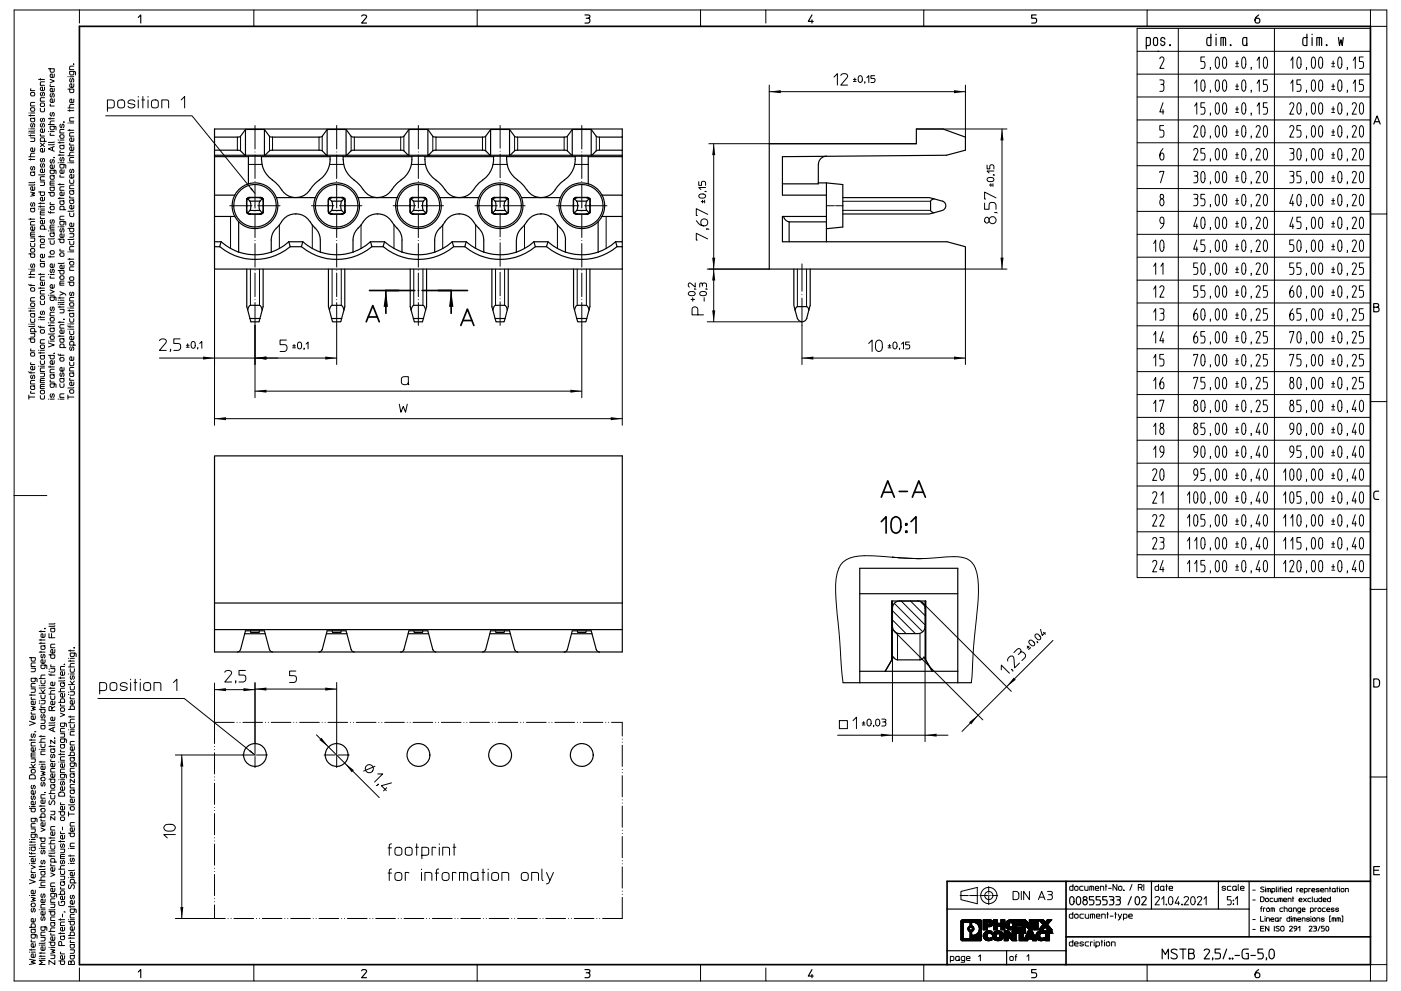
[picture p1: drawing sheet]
<svg xmlns="http://www.w3.org/2000/svg" width="420mm" height="297mm" viewBox="0 0 420 297" stroke-linecap="round" stroke-linejoin="round" font-family="sans-serif">
<g fill="none" stroke="#000" stroke-width=".3">
<path d="M22.1 19.2h.1M22.1 19.8h-1l-.2 .3v.8h1.2M23.8 3v3.9M76.1 3h-71.9v291h19.6M143.1 3h-67v4.9M210 3h19.6v3.9M210 3h-66.9v4.9M210 3v4.9M229.6 3h47.3M340.9 8.5h69.9v164.6h-69.9zM340.9 15.4h69.9M343.9 3h-67v4.9"/>
<path d="M347.7 17.6a.69 .69 0 0 1 1-.4 .69 .69 0 0 1 .1 1.1l-1.1 2.2h1.2M353.2 8.5v164.6M361.1 17.1h-1.1v1.3h.8a1.35 1.35 0 0 1 0 2.1h-.8M364.6 17.3l.4-.2a2.99 2.99 0 0 1 .2 3.3l-.3 .1a2.62 2.62 0 0 1-.3-3.2zM366.7 17.3l.4-.2a2.83 2.83 0 0 1 .2 3.3l-.2 .1a2.52 2.52 0 0 1-.5-3zM370.5 20h.8M370.5 19h.8M370.8 18.3v1.3M372.6 17.2l.3-.1a2.92 2.92 0 0 1 .2 3.3l-.3 .1a2.92 2.92 0 0 1-.2-3.3zM376.9 18.1l.6-1v3.4M379.1 17.2l.3-.1a2.83 2.83 0 0 1 .2 3.3l-.3 .1a2.92 2.92 0 0 1-.2-3.3zM382.1 8.5v164.6"/>
<path d="M387 18.1l.6-1v3.4M389.1 17.3l.4-.2a2.99 2.99 0 0 1 .1 3.3l-.2 .1a2.62 2.62 0 0 1-.3-3.2zM393.5 17.2l.3-.1a2.92 2.92 0 0 1 .1 3.3l-.2 .1a2.92 2.92 0 0 1-.2-3.3zM395.5 17.3l.5-.2a2.92 2.92 0 0 1 .1 3.3l-.2 .1a2.67 2.67 0 0 1-.4-3.2zM399.2 20h.9M399.2 19h.9M399.7 18.3v1.3M401.5 17.2l.2-.1a2.99 2.99 0 0 1 .2 3.3l-.3 .1a2.85 2.85 0 0 1-.1-3.3zM405.7 18.1l.6-1v3.4M408.7 17.1h-1.2v1.3h.8a1.35 1.35 0 0 1 0 2.1h-.8M410.8 3h-66.9v4.9M410.8 3v4.9h4.9v56.2h-4.9"/>
<path d="M410.8 3h4.9v4.9M8.6 39.9h.1M8.6 38.6h.1M8.6 34.6h1.8M8.6 33.9h.1M9.2 34.4v.4M9.2 39.9h1.2M9.2 38.6h1.2M9.2 33.9h1.2M9.3 26.6l-.1 .6h1.2M9.3 32.3h.8a.56 .56 0 0 1 .3 .5 .56 .56 0 0 1-.3 .5h-.6a.61 .61 0 0 1-.2-1zM9.3 27.7h.8a.56 .56 0 0 1 .3 .5 .56 .56 0 0 1-.3 .5h-.6a.61 .61 0 0 1-.2-1z"/>
<path d="M9.5 37a.48 .48 0 0 0-.4 .6 .48 .48 0 0 0 .6 .4l.2-.9a.53 .53 0 0 1 .6 .4 .53 .53 0 0 1-.3 .6M10.4 39.2l-.2 .1h-1.6M10.4 35.3l-1.2 .2 .1 .9h1l.1-.6-.3-.3M10.4 30.7h-1l-.2 .2v.8h1.2M11.6 23.8h1.7M12.1 32.5v.6l.4 .4 .8-.1v-.9M12.1 23.5v.5M12.3 30.9h.7a.56 .56 0 0 1 .4 .5 .56 .56 0 0 1-.4 .5h-.5a.61 .61 0 0 1-.2-1zM12.4 37a.48 .48 0 0 0-.3 .6 .48 .48 0 0 0 .5 .4l.3-.9a.53 .53 0 0 1 .5 .4 .53 .53 0 0 1-.3 .6M12.4 35.5a.48 .48 0 0 0-.3 .5 .48 .48 0 0 0 .5 .4l.3-.9a.53 .53 0 0 1 .5 .4 .53 .53 0 0 1-.3 .6M12.4 27.7a.48 .48 0 0 0-.3 .6 .48 .48 0 0 0 .5 .3l.3-.9a.53 .53 0 0 1 .5 .5 .53 .53 0 0 1-.3 .5M13.3 38.6v.9l-.8 .2a.55 .55 0 0 1-.4-.7 .55 .55 0 0 1 .6-.4v1.1"/>
<path d="M13.3 29.3h-1l-.2 .2v.8h1.2M13.3 26.1v.9l-.8 .2a.55 .55 0 0 1-.4-.7 .55 .55 0 0 1 .6-.4v1.1M13.3 24.5h-1l-.2 .3v.8h1.2M14.5 20.6h1.8l-.1 .9-1 .1-.2-1M14.5 39.4h.1M14.5 37.3h1.8M14.5 35.6h1.8M15 23.8l1.3 .5-1.3 .5M15 35.3v.4M15 39.4h1.3M15.1 40l-.1 .6h1.3M15.1 31.2l-.1 .6h1.3"/>
<path d="M15.1 25.4l-.1 .5h1.3M15.3 33.7a.53 .53 0 0 0-.3 .6 .53 .53 0 0 0 .5 .4l.3-.9a.54 .54 0 0 1 .5 .4 .54 .54 0 0 1-.3 .6M15.3 28a.48 .48 0 0 0-.3 .6 .48 .48 0 0 0 .6 .4l.2-.9a.53 .53 0 0 1 .5 .4 .53 .53 0 0 1-.3 .6M16.3 37.8l-.1 1h-1.1l-.1-1h1.4l.4 .2v.9M16.3 36.3h-1.1l-.2 1M16.3 29.6l-.1 .9-.8 .2a.55 .55 0 0 1-.4-.7 .55 .55 0 0 1 .7-.4v1.1M16.3 26.5l-.1 .9-.8 .1a.55 .55 0 0 1-.4-.6 .55 .55 0 0 1 .7-.4v1M16.3 22.2l-.1 .9-.8 .1a.55 .55 0 0 1-.4-.6 .55 .55 0 0 1 .7-.4v1M18.2 37.2a.48 .48 0 0 0-.3 .6 .48 .48 0 0 0 .6 .3l.2-.9a.53 .53 0 0 1 .6 .5 .53 .53 0 0 1-.4 .6M19.1 36.5l.1 .2zM19.2 38.8h-1l-.2 .2v.9h1.2M20.4 26.7h1.7l-.1 1h-.9l-.2-1"/>
<path d="M20.4 39h1.7M20.4 36.9h.1M20.4 33.2h1.7M20.4 32.3h1.7M20.4 23h.1M20.9 32.9v.4M20.9 38.8v.4M20.9 36.9h1.2M20.9 23h1.2M21.2 23.5a.49 .49 0 0 0-.4 .6 .49 .49 0 0 0 .6 .4l.3-.9a.52 .52 0 0 1 .5 .4 .52 .52 0 0 1-.3 .6M22.1 39.8h-1l-.2 .2v.8h1.2M22.1 35.3h-1l-.2 .2v.8h1.2"/>
<path d="M22.1 31.3l-1 .1-.2 .9M22.1 29.7l-.1 1-.8 .1a.55 .55 0 0 1-.3-.7 .55 .55 0 0 1 .6-.4v1.1M22.1 25.1l-.1 1-.8 .1a.55 .55 0 0 1-.3-.7 .55 .55 0 0 1 .6-.4v1.1M22.1 21.4l-.1 1h-1l-.1-1h1.4l.3 .2v.9M31.7 34.7h25.9l18.8 23.3M32.2 32.3l1.8-.1a1.91 1.91 0 0 0 .2-1.9l-.7-.4h-1.3v3.5M35.4 30.3a1.19 1.19 0 0 1 2 .3v1.1a1.12 1.12 0 0 1-1.1 .7 1.12 1.12 0 0 1-1-.7zM40.4 30.4a1.03 1.03 0 0 0-1.2-.6 1.03 1.03 0 0 0-.7 1.1l1.9 .5a1.02 1.02 0 0 1-.8 1 1.02 1.02 0 0 1-1.2-.6M41.5 28.9v.2M41.5 29.9v2.4M42.5 29.9h.9M42.8 28.9v3.4"/>
<path d="M44.4 28.9v.2M44.4 29.9v2.4M45.6 30.1l.6-.2 1 .2a1.91 1.91 0 0 1 .2 1.9 1.19 1.19 0 0 1-2-.3v-1.1zM48.5 32.3v-2.4h1.5l.5 .3 .1 2.1M54.3 29.9l1.1-1v3.4M230.6 27.5h58.8M230.6 25.5v17.6M250 23.1l1-1v3.4M252.1 22.6a1.1 1.1 0 0 1 1.1-.5 1.1 1.1 0 0 1 .9 .8l-2 2.6h2M255.8 23.8h.8M255.8 24.4h.8M256.3 23.4v.8"/>
<path d="M257.4 22.9a.61 .61 0 0 1 .8-.2 .61 .61 0 0 1 .3 .7v.6a.63 .63 0 0 1-.6 .7 .63 .63 0 0 1-.6-.7zM259.3 24.5l-.1 .4M259.9 23.3l.6-.6v2M262.2 22.7h-1.1v.8h.7a.63 .63 0 0 1 .5 .6 .63 .63 0 0 1-.5 .6h-.7M274.7 38.7h27.2M289.4 25.5v15.6M300.4 38.7v41.9M340.9 35.9h69.9M340.9 29.1h69.9M340.9 22.2h69.9M347.7 24h.8a.74 .74 0 0 1 .4 .6 .74 .74 0 0 1-.4 .7 1.45 1.45 0 0 1 0 2.1h-.8M348 25.3h.5"/>
<path d="M348.7 30.8l-1 2.7h1.2M348.7 32.8v1.4M348.8 37.6h-1.1v1.4h.8a1.39 1.39 0 0 1 0 2.1h-.8M357.9 38.2a.65 .65 0 0 1 .8-.5 .65 .65 0 0 1 .4 .8l-1.2 2.6h1.2M358.1 25l.7-1v3.4M358.1 31.8l.7-1v3.4M360.4 24h.3a2.85 2.85 0 0 1 .1 3.3l-.2 .1a2.99 2.99 0 0 1-.2-3.4zM360.4 37.7l.3-.1a2.92 2.92 0 0 1 .1 3.4h-.4a3.4 3.4 0 0 1 0-3.3zM361.1 30.8h-1.1v1.4h.8a1.35 1.35 0 0 1 0 2h-.8M362.9 20.2l-.1 .6M362.9 27.1l-.1 .6M362.9 34l-.1 .6"/>
<path d="M364.7 24h.5a2.99 2.99 0 0 1-.2 3.4h-.1a2.92 2.92 0 0 1-.2-3.4zM364.7 30.9l.3-.1a2.96 2.96 0 0 1 .2 3.3l-.3 .1a2.89 2.89 0 0 1-.2-3.3zM364.7 37.7l.3-.1a2.99 2.99 0 0 1 .2 3.4l-.3 .1a2.92 2.92 0 0 1-.2-3.4zM366.9 24h.2a2.76 2.76 0 0 1 .2 3.3l-.2 .1a2.99 2.99 0 0 1-.2-3.4zM366.9 30.9l.2-.1a2.8 2.8 0 0 1 .2 3.3l-.2 .1a2.96 2.96 0 0 1-.2-3.3zM366.9 37.7l.2-.1a2.68 2.68 0 0 1 0 3.5l-.2-.1a3.4 3.4 0 0 1 0-3.3zM370.5 26.8h.8M370.5 25.8h.8M370.5 33.7h.8M370.5 32.7h.8M370.5 39.5h.8M370.8 25.1v1.4"/>
<path d="M370.8 32v1.4M370.8 38.8v1.4M372.6 24h.3a2.85 2.85 0 0 1 .2 3.3l-.3 .1a2.99 2.99 0 0 1-.2-3.4zM372.6 30.9l.3-.1a2.89 2.89 0 0 1 .2 3.3l-.3 .1a2.96 2.96 0 0 1-.2-3.3zM372.6 37.7l.3-.1a2.92 2.92 0 0 1 .2 3.4h-.5a3.4 3.4 0 0 1 0-3.3zM375.1 20.2l-.1 .6M375.1 27.1l-.1 .6M375.1 34l-.1 .6M376.6 38.2a.65 .65 0 0 1 .8-.6 .65 .65 0 0 1 .4 .9l-1.2 2.6h1.2M376.9 25l.6-1v3.4M376.9 31.8l.6-1v3.4M379.1 37.7l.3-.1a2.68 2.68 0 0 1 0 3.5l-.3-.1a3.4 3.4 0 0 1 0-3.3z"/>
<path d="M379.9 24h-1.2v1.3h.8a1.33 1.33 0 0 1 0 2.1h-.8M379.9 30.8h-1.2v1.4h.8a1.29 1.29 0 0 1 0 2h-.8M386.6 31.3a.69 .69 0 0 1 1.1-.4 .69 .69 0 0 1 .1 1.1l-1.2 2.2h1.3M386.6 38.2a.65 .65 0 0 1 .9-.6 .65 .65 0 0 1 .4 .9l-1.3 2.6h1.3M387 25l.6-1v3.4M389.2 30.9l.3-.1a2.96 2.96 0 0 1 .1 3.3l-.2 .1a2.89 2.89 0 0 1-.2-3.3zM389.9 24h-1.1v1.3h.8a1.39 1.39 0 0 1 0 2.1h-.8M389.9 37.6h-1.1v1.4h.8a1.39 1.39 0 0 1 0 2.1h-.8M391.7 20.2l-.1 .6M391.7 27.1l-.1 .6M391.7 34l-.1 .6M393.5 24h.3a2.85 2.85 0 0 1 .1 3.3l-.2 .1a2.99 2.99 0 0 1-.2-3.4z"/>
<path d="M393.5 30.9l.3-.1a2.89 2.89 0 0 1 .1 3.3l-.2 .1a2.96 2.96 0 0 1-.2-3.3zM393.5 37.7l.3-.1a2.92 2.92 0 0 1 .1 3.4h-.4a3.4 3.4 0 0 1 0-3.3zM395.5 24.2l.6-.2a2.92 2.92 0 0 1-.1 3.4h-.1a2.67 2.67 0 0 1-.4-3.2zM395.5 31l.5-.2a2.89 2.89 0 0 1 .1 3.3l-.2 .1a2.67 2.67 0 0 1-.4-3.2zM395.5 37.9l.5-.3a2.92 2.92 0 0 1 .1 3.4l-.2 .1a2.67 2.67 0 0 1-.4-3.2zM399.2 26.8h.9M399.2 25.8h.9M399.2 33.7h.9M399.2 32.7h.9M399.2 39.5h.9M399.7 25.1v1.4M399.7 32v1.4"/>
<path d="M399.7 38.8v1.4M401.5 24h.4a2.99 2.99 0 0 1-.2 3.4h-.1a2.92 2.92 0 0 1-.1-3.4zM401.5 30.9l.2-.1a2.96 2.96 0 0 1 .2 3.3l-.3 .1a2.89 2.89 0 0 1-.1-3.3zM401.5 37.7l.2-.1a2.99 2.99 0 0 1 .2 3.4l-.3 .1a2.92 2.92 0 0 1-.1-3.4zM403.9 20.2l-.1 .6M403.9 27.1l-.1 .6M403.9 34l-.1 .6M405.4 31.3a.69 .69 0 0 1 1-.4 .69 .69 0 0 1 .1 1.1l-1.1 2.2h1.2M405.4 38.2a.65 .65 0 0 1 .8-.6 .65 .65 0 0 1 .4 .9l-1.2 2.6h1.2M405.7 25l.6-1v3.4M407.8 31l.4-.2a2.89 2.89 0 0 1 .1 3.3l-.2 .1a2.67 2.67 0 0 1-.3-3.2zM407.8 37.9l.4-.3a2.92 2.92 0 0 1 .1 3.4l-.2 .1a2.67 2.67 0 0 1-.3-3.2z"/>
<path d="M408.7 24h-1.2v1.3h.8a1.39 1.39 0 0 1 0 2.1h-.8M8.6 47.8h1.8M8.6 47h1.8M8.6 40.6h1.8M9.2 57.6l1.2 .3-.9 .3 .9 .4-1.2 .2M9.2 41.3h1.2l-.2 1.1h-1M9.2 40.4v.4M9.2 47.5v.5M9.5 49.9a.48 .48 0 0 0-.4 .6 .48 .48 0 0 0 .6 .3l.2-.9a.53 .53 0 0 1 .6 .5 .53 .53 0 0 1-.3 .6M10.4 56l-.1 .9-.8 .1a.55 .55 0 0 1-.3-.6 .55 .55 0 0 1 .6-.4v1M10.4 55.3l-.2 .2h-1.6M10.4 54.6l-.2 .1h-1.6"/>
<path d="M10.4 51.5l-1.2 .1 .1 1h1l.1-.6-.3-.4M10.4 45.9l-1.1 .1-.1 1M10.4 44.3l-.1 1-.8 .1a.55 .55 0 0 1-.3-.7 .55 .55 0 0 1 .6-.4v1.1M11.6 57.5h1.7v1l-1 .1-.2-1.1M12.1 54.5h1.2l-.1 1.1h-1.1M12.1 42.9l1.2 1.1M12.2 40.2l-.1 .6h1.2M12.4 49.1a.48 .48 0 0 0-.3 .5 .48 .48 0 0 0 .5 .4l.3-.9a.53 .53 0 0 1 .5 .4 .53 .53 0 0 1-.3 .6M12.4 47.5a.48 .48 0 0 0-.3 .6 .48 .48 0 0 0 .5 .3l.3-.9a.53 .53 0 0 1 .5 .4 .53 .53 0 0 1-.3 .6M13.3 59.1v.9l-.8 .2a.55 .55 0 0 1-.4-.7 .55 .55 0 0 1 .6-.4v1.1M13.3 52.9h-1l-.2 .3v.8h1.2M13.3 52.2l-.2 .2h-1.5"/>
<path d="M13.3 50.7v.9l-.8 .1a.55 .55 0 0 1-.4-.6 .55 .55 0 0 1 .6-.4v1M13.3 44.5v.9l-.8 .1a.55 .55 0 0 1-.4-.6 .55 .55 0 0 1 .6-.4v1M13.3 42.4l-.1-1.1h-.9l-.2 1.1h1.8M13.3 42.9l-1.2 1.1M14.5 57.7h1.8l-.1 .9-1 .1-.2-1M15 54.9h1.3M15.3 47.8a.48 .48 0 0 0-.3 .6 .48 .48 0 0 0 .6 .4l.2-.9a.53 .53 0 0 1 .5 .4 .53 .53 0 0 1-.3 .6M15.7 44.1v1M16.2 47.2l.1 .1zM16.2 47.2h.1M16.3 56l-1.3 .1 .2 1h1l.1-.6-.3-.4M16.3 54.3h-1l-.3 .2v1h1.3"/>
<path d="M16.3 52.6l-1.3 .1 .2 1h1l.1-.6-.3-.4M16.3 51l-.2 1-1-.1-.1-.9h1.4l.4 .1v1M16.3 49.4l-.1 .9-.8 .2a.55 .55 0 0 1-.4-.7 .55 .55 0 0 1 .7-.4v1.1M16.3 43.9l-1.8 .7 1.8 .7M16.3 43.2l-.3 .2h-1.5M16.3 42.5l-.3 .2h-1.5M17.4 59.4h1.8M17.4 55.3h1.8M17.4 48.8h.1M17.4 46.5h1.8M17.4 42.8h1.8M17.4 42h.1"/>
<path d="M18 42.5v.4M18 46.2v.5M18 55v.5M18 59.2v.4M18 48.8h1.2M18 42h1.2M18.1 52.5l-.1 .6h1.2M18.1 45.2l-.1 .5h1.2M18.1 40.4h.7a.56 .56 0 0 1 .4 .5 .56 .56 0 0 1-.4 .5h-.5a.62 .62 0 0 1-.2-1zM18.2 47.2a.49 .49 0 0 0-.3 .6 .49 .49 0 0 0 .6 .4l.2-.9a.52 .52 0 0 1 .5 .4 .52 .52 0 0 1-.3 .6M19.2 57.6l-.1 .9-.8 .1a.55 .55 0 0 1-.3-.6 .55 .55 0 0 1 .6-.4v1M19.2 56h-1l-.2 .3v.7h1.2"/>
<path d="M19.2 50.9l-.1 1-.8 .1a.55 .55 0 0 1-.3-.7 .55 .55 0 0 1 .6-.4v1.1M19.2 49.3l-.1 1h-1l-.1-1h1.4l.3 .2v.9M19.2 43.5l-1.2 .1 .1 .9h1l.1-.5-.3-.4M20.4 48.8h.1M20.4 46.7h1.7M20.9 53.9v.7l.3 .4 .8-.1 .1-1M20.9 48.8h1.2M21 58.8l-.1 .5h1.2M21 42.9l-.1 .6h1.2M21.2 50.7a.49 .49 0 0 0-.4 .6 .49 .49 0 0 0 .6 .4l.3-.9a.52 .52 0 0 1 .5 .4 .52 .52 0 0 1-.3 .6M22.1 59.9l-1.2 .1 .1 .9h1l.1-.5-.3-.4M22.1 57.1l-1.2 .1 .1 .9h1l.1-.5-.3-.4"/>
<path d="M22.1 55.5h-1l-.2 .3v.7h1.2M22.1 52.3l-.1 1-.8 .1a.55 .55 0 0 1-.3-.7 .55 .55 0 0 1 .6-.4v1.1M22.1 47.2h-1l-.2 .3v.8h1.2M22.1 45.6l-1 .1-.2 1M22.1 44l-.1 1-.8 .1a.55 .55 0 0 1-.3-.7 .55 .55 0 0 1 .6-.4v1.1M22.1 41.3l-.1 1-.8 .1a.55 .55 0 0 1-.3-.7 .55 .55 0 0 1 .6-.4v1.1M71.2 41.1v3.9M72.1 40.8v4.4M74 59.6v.1M74 59.6h.1M74.2 59.5l-.2 .2M74.2 59.4v.1"/>
<path d="M74.2 59.4h.1M74.5 49.3h4M74.5 46.8h3.9M74.9 59.2l-.7 .3M75.1 59.2l-.9 .3M77.8 59.2l.9 .3M78 59.2l.7 .3M78.6 59.4l.1 .1M78.7 59.5l.2 .2M78.8 59.6h.1M78.8 59.6l.1 .1M78.9 59.7h.1"/>
<path d="M78.9 59.6v.1M80.8 40.8v4.4M81.7 41.1v3.9M95.6 41.1v3.9M96.6 40.8v4.4M98.5 59.7h.1M98.5 59.6h.1M98.5 59.6v.1M98.5 59.6l-.1 .1M98.7 59.4v.1M98.7 59.4h.1M98.7 59.5l-.2 .2"/>
<path d="M98.8 49.3h4.2M99 46.8h3.9M99.4 59.2l-.7 .3M99.6 59.2l-.9 .3M102.3 59.2l.9 .3M102.4 59.2l.8 .3M103.1 59.4l.1 .1M103.2 59.5l.2 .2M103.4 59.6h.1M103.4 59.6v.1M103.4 59.7h.1M105.3 40.8v4.4"/>
<path d="M106.2 41.1v3.9M120.1 41.1v3.9M121.1 40.8v4.4M123 59.6v.1M123 59.7h.1M123 59.6h.1M123 59.6l-.1 .1M123.2 59.5l-.2 .2M123.2 59.4v.1M123.2 59.4h.1M123.3 49.3h4.2M123.5 46.8h3.9"/>
<path d="M123.9 59.2l-.7 .3M124 59.2l-.8 .3M126.8 59.2l.8 .3M127 59.2l.6 .3M127.6 59.5l.2 .2M127.6 59.4v.1M127.8 59.7h.1M127.8 59.6v.1M127.8 59.6h.1M127.8 59.6l.1 .1M129.8 40.8v4.4M130.7 41.1v3.9"/>
<path d="M144.6 41.1v3.9M145.6 40.8v4.4M147.5 59.7h.1M147.5 59.6v.1M147.5 59.6h.1M147.5 59.6l-.1 .1M147.7 59.5l-.2 .2M147.7 59.4v.1M147.7 59.4h.1M147.8 49.3h4.2M148 46.8h3.9M148.4 59.2l-.7 .3"/>
<path d="M148.6 59.2l-.9 .3M151.3 59.2l.9 .3M151.4 59.2l.8 .3M152.1 59.4l.1 .1M152.2 59.5l.2 .2M152.3 59.6h.1M152.4 59.6v.1M152.4 59.7h.1M154.3 40.8v4.4M155.2 41.1v3.9M169.1 41.1v3.9M170.1 40.8v4.4"/>
<path d="M172 59.6v.1M172 59.6h.1M172.2 59.5l-.2 .2M172.2 59.4v.1M172.2 59.4h.1M172.3 49.3h4.1M172.4 46.8h4M172.9 59.2l-.7 .3M173 59.2l-.8 .3M175.8 59.2l.8 .3M175.9 59.2l.7 .3M176.6 59.4v.1"/>
<path d="M176.6 59.5l.2 .2M176.8 59.6h.1M176.8 59.7h.1M176.8 59.6v.1M176.8 59.6l.1 .1M178.8 40.8v4.4M179.7 41.1v3.9M209.5 54.4v1.2h.8v-.8a.63 .63 0 0 1 .6-.5 .63 .63 0 0 1 .6 .5v.8M209.6 58.4a1.11 1.11 0 0 1 1.9 .4 1.17 1.17 0 0 1-2 0zM211.4 57.4l.3 .1M211.5 56.2h-2l.6 .6M212.5 43.1h62.2"/>
<path d="M214 43.1v53.3M295.9 49.5v1.1h.8v-.8a.64 .64 0 0 1 .6-.4 .64 .64 0 0 1 .7 .4v.8M296.1 53.4a1.04 1.04 0 0 1 1.1-.3 1.04 1.04 0 0 1 .7 .9 1.17 1.17 0 0 1-2-.2zM296.6 55.5h.9M297 55.1v.8M297.7 55.1v.8M297.8 52.4l.4 .1M298 51.3h-2.1l.6 .6M298.6 59.3l-3.4-1.7v2.1h.3M340.9 56.5h69.9M340.9 49.7h69.9M340.9 42.8h69.9"/>
<path d="M347.7 51.7v-.3h1.2l-1 3.4M348.1 58.3a.63 .63 0 0 1 .8 .6 .63 .63 0 0 1-.8 .6l-.3-.4zM348.2 59.6a1.14 1.14 0 0 0-.5 1.1 1.14 1.14 0 0 0 .8 1l.3-.5 .1-.8-.5-.8M348.7 44.5a2.48 2.48 0 0 0-.5 3.4 1.13 1.13 0 0 0 .8-.8 1.13 1.13 0 0 0-.3-1.1h-.7l-.3 .7M357.9 45a.69 .69 0 0 1 1-.4 .69 .69 0 0 1 .1 1.1l-1.1 2.2h1.2M357.9 51.4h.7a.74 .74 0 0 1 .5 .6 .74 .74 0 0 1-.4 .7 1.34 1.34 0 0 1-.1 2.1h-.7M357.9 58.2h.7a.72 .72 0 0 1 .5 .7 .72 .72 0 0 1-.4 .7 1.37 1.37 0 0 1-.1 2.1h-.7M358.1 52.7h.6M358.1 59.6h.6M360.4 51.5l.3-.1a2.92 2.92 0 0 1 .1 3.3l-.2 .1a2.92 2.92 0 0 1-.2-3.3zM361.1 44.5h-1.1v1.4h.8a1.35 1.35 0 0 1 0 2h-.8M361.1 58.2h-1.1v1.4h.8a1.39 1.39 0 0 1 0 2.1h-.8"/>
<path d="M362.9 40.8l-.1 .6M362.9 47.7l-.1 .6M362.9 54.5l-.1 .6M364.6 51.6l.4-.2a2.99 2.99 0 0 1 .2 3.3l-.3 .1a2.62 2.62 0 0 1-.3-3.2zM364.7 44.6l.3-.1a2.96 2.96 0 0 1 .2 3.4h-.3a2.89 2.89 0 0 1-.2-3.3zM364.7 58.3h.5a2.99 2.99 0 0 1-.2 3.4h-.1a2.92 2.92 0 0 1-.2-3.4zM366.7 51.6l.4-.2a2.83 2.83 0 0 1 .2 3.3l-.2 .1a2.52 2.52 0 0 1-.5-3zM366.9 44.6l.2-.1a2.8 2.8 0 0 1 .2 3.4h-.2a2.96 2.96 0 0 1-.2-3.3zM366.9 58.3l.2-.1a2.76 2.76 0 0 1 .2 3.4l-.2 .1a2.99 2.99 0 0 1-.2-3.4zM370.5 40.6h.8M370.5 47.4h.8M370.5 46.4h.8"/>
<path d="M370.5 54.3h.8M370.5 53.3h.8M370.8 45.7v1.4M370.8 52.6v1.3M370.8 59.4v1.4M372.5 51.6l.4-.2a2.92 2.92 0 0 1 .2 3.3l-.3 .1a2.52 2.52 0 0 1-.4-3zM372.6 44.6l.3-.1a2.89 2.89 0 0 1 .2 3.4h-.3a2.96 2.96 0 0 1-.2-3.3zM372.6 58.3l.3-.1a2.85 2.85 0 0 1 .2 3.4l-.3 .1a2.99 2.99 0 0 1-.2-3.4zM375.1 40.8l-.1 .6M375.1 47.7l-.1 .6M375.1 54.5l-.1 .6M376.6 45a.64 .64 0 0 1 .8-.5 .64 .64 0 0 1 .4 .9l-1.2 2.5h1.2"/>
<path d="M376.6 51.9a.69 .69 0 0 1 1-.5 .69 .69 0 0 1 .1 1.2l-1.1 2.2h1.2M376.6 58.7a.64 .64 0 0 1 .8-.5 .64 .64 0 0 1 .4 .9l-1.2 2.6h1.2M379.1 44.6l.3-.1a2.8 2.8 0 0 1 .2 3.4h-.3a2.96 2.96 0 0 1-.2-3.3zM379.1 51.5l.3-.1a2.83 2.83 0 0 1 .2 3.3l-.3 .1a2.92 2.92 0 0 1-.2-3.3zM379.1 58.3l.3-.1a2.76 2.76 0 0 1 .2 3.4l-.3 .1a2.99 2.99 0 0 1-.2-3.4zM386.6 44.5h.8a.75 .75 0 0 1 .5 .7 .75 .75 0 0 1-.4 .7 1.37 1.37 0 0 1-.1 2h-.8M386.6 51.4h.8a.75 .75 0 0 1 .5 .6 .75 .75 0 0 1-.4 .7 1.37 1.37 0 0 1-.1 2.1h-.8M387 45.9h.5M387 52.7h.5M387.6 58.2l-1 2.8h1.3M389.2 44.6l.3-.1a2.96 2.96 0 0 1 .1 3.4h-.2a2.89 2.89 0 0 1-.2-3.3zM389.2 58.3h.4a2.99 2.99 0 0 1-.1 3.4h-.1a2.92 2.92 0 0 1-.2-3.4z"/>
<path d="M389.9 51.4h-1.1v1.3h.8a1.35 1.35 0 0 1 0 2.1h-.8M391.7 40.8l-.1 .6M391.7 47.7l-.1 .6M391.7 54.5l-.1 .6M393.5 44.6l.3-.1a2.89 2.89 0 0 1 .1 3.4h-.2a2.96 2.96 0 0 1-.2-3.3zM393.5 51.5l.3-.1a2.92 2.92 0 0 1 .1 3.3l-.2 .1a2.92 2.92 0 0 1-.2-3.3zM393.5 58.3l.3-.1a2.85 2.85 0 0 1 .1 3.4l-.2 .1a2.99 2.99 0 0 1-.2-3.4zM395.5 44.8l.5-.3a2.89 2.89 0 0 1 .1 3.4h-.2a2.67 2.67 0 0 1-.4-3.1zM395.5 51.6l.5-.2a2.92 2.92 0 0 1 .1 3.3l-.2 .1a2.67 2.67 0 0 1-.4-3.2zM395.5 58.5l.6-.2a2.92 2.92 0 0 1-.1 3.4h-.1a2.67 2.67 0 0 1-.4-3.2zM399.2 40.6h.9M399.2 47.4h.9"/>
<path d="M399.2 46.4h.9M399.2 54.3h.9M399.2 53.3h.9M399.7 45.7v1.4M399.7 52.6v1.3M399.7 59.4v1.4M401.5 44.6l.2-.1a2.96 2.96 0 0 1 .2 3.4h-.3a2.89 2.89 0 0 1-.1-3.3zM401.5 51.5l.2-.1a2.99 2.99 0 0 1 .2 3.3l-.3 .1a2.85 2.85 0 0 1-.1-3.3zM401.5 58.3h.4a2.99 2.99 0 0 1-.2 3.4h-.1a2.92 2.92 0 0 1-.1-3.4zM403.9 40.8l-.1 .6M403.9 47.7l-.1 .6M403.9 54.5l-.1 .6"/>
<path d="M405.4 45a.64 .64 0 0 1 .8-.5 .64 .64 0 0 1 .4 .9l-1.2 2.5h1.2M405.4 51.9a.69 .69 0 0 1 1-.5 .69 .69 0 0 1 .1 1.2l-1.1 2.2h1.2M405.4 58.7a.64 .64 0 0 1 .8-.5 .64 .64 0 0 1 .4 .9l-1.2 2.6h1.2M407.8 44.8l.4-.3a2.89 2.89 0 0 1 .1 3.4h-.2a2.67 2.67 0 0 1-.3-3.1zM407.8 51.6l.4-.2a2.92 2.92 0 0 1 .1 3.3l-.2 .1a2.67 2.67 0 0 1-.3-3.2zM407.8 58.5l.5-.2a2.92 2.92 0 0 1-.1 3.4h-.1a2.67 2.67 0 0 1-.3-3.2zM8.6 76.1h1.8l-.1 .9-1 .1-.1-1M8.6 65.7h1.8M9.2 72.9v.7l.3 .4 .8-.2 .1-.9M9.2 71.3h1.2l-.2 1.1h-1M9.2 65.4v.5M9.2 70.2h1.2"/>
<path d="M9.3 74.5h.8a.56 .56 0 0 1 .3 .5 .56 .56 0 0 1-.3 .6h-.6a.61 .61 0 0 1-.2-1.1zM9.5 79.1a.53 .53 0 0 0-.4 .6 .53 .53 0 0 0 .6 .4l.2-1a.54 .54 0 0 1 .5 .5 .54 .54 0 0 1-.2 .5M9.5 60.7a.53 .53 0 0 0-.4 .6 .53 .53 0 0 0 .6 .5l.2-1a.54 .54 0 0 1 .5 .4 .54 .54 0 0 1-.2 .6M10.4 69.6h-1l-.2 .2v1h1.2M10.4 68l-.1 .9-.8 .1a.55 .55 0 0 1-.3-.6 .55 .55 0 0 1 .6-.4v1M10.4 66.4h-1l-.2 .3v.7h1.2M10.4 62.3l-1.2 .1 .1 1h1l.1-.6-.3-.4M11.6 70.9h1.7M11.6 62.6h.1M11.6 61.9h1.7M11.6 61h1.7M12.1 60.7v.4"/>
<path d="M12.1 61.7v.4M12.1 70.6v.5M12.1 63.8h1.2M12.1 62.6h1.2M12.2 77.8l-.1 .5h1.2M12.2 64.9l-.1 .6h1.2M12.3 71.6h.7a.56 .56 0 0 1 .4 .5 .56 .56 0 0 1-.4 .6h-.5a.62 .62 0 0 1-.2-1.1zM13.3 78.9h-1.2l.1 1h1l.1-.5-.2-.5M13.3 76.2v.9l-.8 .2a.55 .55 0 0 1-.4-.7 .55 .55 0 0 1 .6-.4v1.1M13.3 73.2h-1l-.2 .2v.9h1.2M13.3 68.7l-.1-1h-.9l-.2 1h1.8M13.3 66v1l-.8 .1a.55 .55 0 0 1-.4-.7 .55 .55 0 0 1 .6-.4v1.1"/>
<path d="M13.3 63.2h-1l-.2 .2v1h1.2M14.5 63.4l.1 .3h1.7M14.5 77h1.8M14.5 69.2h.1M15 72.1v.7l.4 .4 .8-.1 .1-1M15 76.7v.4M15 69.2h1.3M15 68.1h1.3M15.1 60.7l-.1 .6h1.3M15.1 63.4v.5M15.2 75.2l.7-.1a.56 .56 0 0 1 .4 .6 .56 .56 0 0 1-.4 .5h-.5a.62 .62 0 0 1-.2-1zM15.2 61.8h.7a.56 .56 0 0 1 .4 .5 .56 .56 0 0 1-.4 .6h-.5a.61 .61 0 0 1-.2-1.1z"/>
<path d="M15.3 65.9a.53 .53 0 0 0-.3 .6 .53 .53 0 0 0 .5 .4l.3-1a.54 .54 0 0 1 .5 .4 .54 .54 0 0 1-.3 .6M16.3 79.1l-.1 .9-.8 .1a.55 .55 0 0 1-.4-.6 .55 .55 0 0 1 .7-.4v1M16.3 71.4l-.3 .2h-1.5M16.3 69.7l-1.3 .1 .2 1h1l.1-.6-.3-.4M16.3 67.4h-1l-.3 .3v1h1.3M17.4 71.7h1.8l-.1 .9-1 .1-.1-1M17.4 68h.1M18 68h1.2M18.1 74.7l-.1 .5h1.2M18.1 75.8h.7a.57 .57 0 0 1 .4 .5 .57 .57 0 0 1-.4 .5h-.5a.59 .59 0 0 1-.2-1zM18.2 68.5a.53 .53 0 0 0-.3 .6 .53 .53 0 0 0 .6 .4l.2-1a.54 .54 0 0 1 .5 .5 .54 .54 0 0 1-.3 .6M19.2 79.5l-.1 .9-.8 .1a.55 .55 0 0 1-.3-.6 .55 .55 0 0 1 .6-.4v1"/>
<path d="M19.2 78.8l-.3 .1h-1.5M19.2 70.1l-.1 .9-.8 .2a.55 .55 0 0 1-.3-.7 .55 .55 0 0 1 .6-.4v1.1M19.2 66.4l-.2 1-.9-.1-.1-.9h1.4l.3 .1v.9M19.2 64.8h-1l-.2 .3v.8h1.2M19.2 62.9l-.2-1.1h-.9l-.1 1.1h1.7M19.2 60.1l-1.2 .1 .1 1h1l.1-.6-.3-.4M20.4 68.4h1.7l-.1 1h-.9l-.2-1M20.4 77.7h1.7M20.4 75.5h.1M20.9 72.3v.7l.3 .4 .8-.2 .1-.9M20.9 70h1.2l-.1 .9-1.1 .2M20.9 63.8v.7l.3 .4 .8-.1 .1-1"/>
<path d="M20.9 77.4v.5M20.9 75.5h1.2M21.1 78.4h.7a.56 .56 0 0 1 .3 .5 .56 .56 0 0 1-.3 .5h-.6a.61 .61 0 0 1-.1-1zM22.1 80h-1l-.2 .3v.7h1.2M22.1 73.9h-1l-.2 .3v.8h1.2M22.1 71.6l-.2 .2h-1.5M22.1 66.8l-.1 1-.8 .1a.55 .55 0 0 1-.3-.7 .55 .55 0 0 1 .6-.4v1.1M22.1 63.1l-.2 .2h-1.5M22.1 61.6l-.1 .9-.8 .1a.55 .55 0 0 1-.3-.6 .55 .55 0 0 1 .6-.4v1M69.1 64.9v9.6M73.9 63h.1M73.9 60.3h.1"/>
<path d="M74 63.7h.1M74 63.6v.1M74 63.8h.1M74 63.7l.2 .2M74.2 63.9h.1M74.2 63.9l.7 .2M74.2 63.9l.9 .2M78.6 63.9h.1M78.7 63.9l-.9 .2M78.7 63.9l-.7 .2M78.8 63.8h.1M78.9 60.3h.1"/>
<path d="M78.9 63.7h.1M78.9 63h.1M78.9 63.7l-.2 .2M78.9 63.6l-.1 .1M83.7 67.4v7.1M93.6 67.4v7.1M98.4 63h.1M98.4 60.3h.1M98.5 63.7h.1M98.5 63.6v.1M98.5 63.7l.2 .2M98.5 63.8h.1"/>
<path d="M98.7 63.9l.7 .2M98.7 63.9h.1M98.7 63.9l.9 .2M103.2 63.9l-.9 .2M103.2 63.9l-.8 .2M103.2 63.9h.1M103.3 63.8h.1M103.4 63.7l-.2 .2M103.4 63.7h.1M103.4 63h.1M103.4 60.3h.1M103.4 63.6v.1"/>
<path d="M108.2 67.4v7.1M118.1 67.4v7.1M122.9 63h.1M122.9 60.3h.1M123 63.7h.1M123 63.7l.2 .2M123 63.6v.1M123 63.8h.1M123.2 63.9l.7 .2M123.2 63.9h.1M123.2 63.9l.8 .2M127.6 63.9h.1"/>
<path d="M127.6 63.9l-.8 .2M127.6 63.9l-.6 .2M127.8 63.7l-.2 .2M127.8 63.7h.1M127.8 63.8h.1M127.9 60.3h.1M127.9 63h.1M127.9 63.6l-.1 .1M132.7 67.4v7.1M142.6 67.4v7.1M147.4 63h.1M147.4 60.3h.1"/>
<path d="M147.5 63.7h.1M147.5 63.6v.1M147.5 63.8h.1M147.5 63.7l.2 .2M147.7 63.9l.7 .2M147.7 63.9h.1M147.7 63.9l.9 .2M152.2 63.9h.1M152.2 63.9l-.9 .2M152.2 63.9l-.8 .2M152.3 63.8h.1M152.4 63.7l-.2 .2"/>
<path d="M152.4 63.7h.1M152.4 63h.1M152.4 60.3h.1M152.4 63.6v.1M157.2 67.4v7.1M167.1 67.4v7.1M171.9 60.3h.1M171.9 63h.1M171.9 63.7h.1M172 63.7h.1M172 63.8h.1M172 63.7l.2 .2"/>
<path d="M172 63.6v.1M172.2 63.9h.1M172.2 63.9l.7 .2M172.2 63.9l.8 .2M176.6 63.9h.1M176.6 63.9l-.8 .2M176.6 63.9l-.7 .2M176.8 63.7v.1M176.8 63.7h.1M176.8 63.7l-.2 .2M176.8 63h.1M176.8 60.3h.1"/>
<path d="M176.9 63.6l-.1 .1M181.7 64.9v9.6M208.7 66.1a2.24 2.24 0 0 0 3.2 1.3 1.06 1.06 0 0 0-.1-1.6 1.06 1.06 0 0 0-1.6 .4 1.06 1.06 0 0 0 .8 1.5M210.2 60.4h.8M210.6 60v.8M211.2 60v.8M211.9 68.6l.6 .2M212.2 71.6l-3.5-1.7v2.1h.4M212.2 64.2l-3.5-1.7v2.1h.4M252.7 63h26.3M252.7 60.3h26.3M295.2 60.9v1.8h1.3v-1.2a1.08 1.08 0 0 1 1.1-.8 1.08 1.08 0 0 1 1 .8v1.2"/>
<path d="M295.4 65.3a.83 .83 0 0 1 1.2 .4 .83 .83 0 0 1-.6 1.1 .88 .88 0 0 1-.8-.5 .88 .88 0 0 1 .2-1zM296.5 65.8a1.06 1.06 0 0 1 1.6-.7 1.06 1.06 0 0 1 0 1.8 1.06 1.06 0 0 1-1.6-.8M298.3 63.7l.6 .1M340.9 70.2h69.9M340.9 77.1h69.9M340.9 63.4h69.9M345.9 73l.6-1.1v3.5M345.9 79.8l.6-1v3.4M348 79.8l.7-1v3.4M348.1 72l.3-.1a2.99 2.99 0 0 1 .1 3.4l-.2 .1a2.92 2.92 0 0 1-.2-3.4zM348.9 67h-.7a1.03 1.03 0 0 1-.5-1.1 1.03 1.03 0 0 1 .8-.8 2.42 2.42 0 0 1-.6 3.4M358.8 65.1l-.9 2.7h1.2"/>
<path d="M358.8 71.9l-.9 2.8h1.2M358.8 67.1v1.4M358.8 74v1.4M359 78.8h-1.1v1.4h.7a1.29 1.29 0 0 1 0 2h-.7M360.4 65.2l.3-.1a2.89 2.89 0 0 1 .1 3.3l-.2 .1a2.96 2.96 0 0 1-.2-3.3zM360.4 78.9l.3-.1a2.89 2.89 0 0 1 .1 3.4h-.2a2.96 2.96 0 0 1-.2-3.3zM361.1 71.9h-1.1v1.4h.8a1.39 1.39 0 0 1 0 2.1h-.8M362.9 61.4l-.1 .6M362.9 68.3l-.1 .6M362.9 75.1l-.1 .6M364.7 65.2l.3-.1a2.96 2.96 0 0 1 .2 3.3l-.3 .1a2.89 2.89 0 0 1-.2-3.3zM364.7 72l.3-.1a2.99 2.99 0 0 1 .2 3.4l-.3 .1a2.92 2.92 0 0 1-.2-3.4z"/>
<path d="M364.7 78.9l.3-.1a2.96 2.96 0 0 1 .2 3.4h-.3a2.89 2.89 0 0 1-.2-3.3zM366.9 65.2l.2-.1a2.8 2.8 0 0 1 .2 3.3l-.2 .1a2.96 2.96 0 0 1-.2-3.3zM366.9 72l.2-.1a2.68 2.68 0 0 1 0 3.5 2.99 2.99 0 0 1-.2-3.4zM366.9 78.9l.2-.1a2.8 2.8 0 0 1 .2 3.4h-.2a2.96 2.96 0 0 1-.2-3.3zM370.5 68h.8M370.5 61.1h.8M370.5 60.1h.8M370.5 67h.8M370.5 74.9h.8M370.5 73.8h.8M370.8 66.3v1.4M370.8 73.1v1.4"/>
<path d="M372.6 65.2l.3-.1a2.89 2.89 0 0 1 .2 3.3l-.3 .1a2.96 2.96 0 0 1-.2-3.3zM372.6 72l.3-.1a2.92 2.92 0 0 1 .2 3.4l-.3 .1a2.99 2.99 0 0 1-.2-3.4zM372.6 78.9l.3-.1a2.89 2.89 0 0 1 .2 3.4h-.3a2.96 2.96 0 0 1-.2-3.3zM375.1 61.4l-.1 .6M375.1 68.3l-.1 .6M375.1 75.1l-.1 .6M376.6 65.6a.69 .69 0 0 1 1-.4 .69 .69 0 0 1 .1 1.1l-1.1 2.2h1.2M376.6 72.5a.65 .65 0 0 1 .8-.6 .65 .65 0 0 1 .4 .9l-1.2 2.6h1.2M376.6 79.3a.64 .64 0 0 1 .8-.5 .64 .64 0 0 1 .4 .9l-1.2 2.5h1.2M379.1 65.2l.3-.1a2.8 2.8 0 0 1 .2 3.3l-.3 .1a2.96 2.96 0 0 1-.2-3.3zM379.1 72l.3-.1a2.68 2.68 0 0 1 0 3.5h-.1a2.99 2.99 0 0 1-.2-3.4zM379.1 78.9l.3-.1a2.8 2.8 0 0 1 .2 3.4h-.3a2.96 2.96 0 0 1-.2-3.3z"/>
<path d="M387.6 65.1l-1 2.7h1.3M387.6 60.3v1.4M387.6 67.1v1.4M387.8 71.9h-1.2v1.4h.8a1.39 1.39 0 0 1 0 2.1h-.8M387.8 78.8h-1.2v1.4h.8a1.35 1.35 0 0 1 0 2h-.8M389.2 72l.3-.1a2.99 2.99 0 0 1 .1 3.4l-.2 .1a2.92 2.92 0 0 1-.2-3.4zM389.9 65.1h-1.1v1.4h.8a1.35 1.35 0 0 1 0 2h-.8M389.9 78.8h-1.1v1.4h.8a1.35 1.35 0 0 1 0 2h-.8M391.7 61.4l-.1 .6M391.7 68.3l-.1 .6M391.7 75.1l-.1 .6M393.5 65.2l.3-.1a2.89 2.89 0 0 1 .1 3.3l-.2 .1a2.96 2.96 0 0 1-.2-3.3z"/>
<path d="M393.5 72l.3-.1a2.92 2.92 0 0 1 .1 3.4l-.2 .1a2.99 2.99 0 0 1-.2-3.4zM393.5 78.9l.3-.1a2.89 2.89 0 0 1 .1 3.4h-.2a2.96 2.96 0 0 1-.2-3.3zM395.5 65.3l.5-.2a2.89 2.89 0 0 1 .1 3.3l-.2 .1a2.67 2.67 0 0 1-.4-3.2zM395.5 72.2l.5-.3a2.92 2.92 0 0 1 .1 3.4l-.2 .1a2.67 2.67 0 0 1-.4-3.2zM395.5 79.1l.5-.3a2.89 2.89 0 0 1 .1 3.4h-.2a2.67 2.67 0 0 1-.4-3.1zM399.2 68h.9M399.2 61.1h.9M399.2 60.1h.9M399.2 67h.9M399.2 74.9h.9M399.2 73.8h.9M399.7 66.3v1.4"/>
<path d="M399.7 73.1v1.4M401.5 65.2l.2-.1a2.96 2.96 0 0 1 .2 3.3l-.3 .1a2.89 2.89 0 0 1-.1-3.3zM401.5 72l.2-.1a2.99 2.99 0 0 1 .2 3.4l-.3 .1a2.92 2.92 0 0 1-.1-3.4zM401.5 78.9l.2-.1a2.96 2.96 0 0 1 .2 3.4h-.3a2.89 2.89 0 0 1-.1-3.3zM403.9 61.4l-.1 .6M403.9 68.3l-.1 .6M403.9 75.1l-.1 .6M405.4 65.6a.69 .69 0 0 1 1-.4 .69 .69 0 0 1 .1 1.1l-1.1 2.2h1.2M405.4 72.5a.65 .65 0 0 1 .8-.6 .65 .65 0 0 1 .4 .9l-1.2 2.6h1.2M405.4 79.3a.64 .64 0 0 1 .8-.5 .64 .64 0 0 1 .4 .9l-1.2 2.5h1.2M407.8 65.3l.4-.2a2.89 2.89 0 0 1 .1 3.3l-.2 .1a2.67 2.67 0 0 1-.3-3.2zM407.8 72.2l.4-.3a2.92 2.92 0 0 1 .1 3.4l-.2 .1a2.67 2.67 0 0 1-.3-3.2z"/>
<path d="M408.7 78.8h-1.2v1.4h.8a1.35 1.35 0 0 1 0 2h-.8M415.7 64.1v56.3h-4.9M8.6 85.2l.4 .3h1.4M8.6 97.2h.1M8.6 93.2h1.8M8.6 92.4h.1M8.6 83.1h1.8M8.6 82.3h1.8M8.6 80.7h.1M9.2 100h1.2l-.1 .9-1.1 .1M9.2 95.6v.6l.3 .4 .8-.1 .1-.9M9.2 97.2h1.2"/>
<path d="M9.2 82.8v.5M9.2 92.9v.5M9.2 92.4h1.2M9.2 80.7h1.2M9.3 85.2v.5M9.3 90.9l.8-.1a.57 .57 0 0 1 .3 .5 .57 .57 0 0 1-.3 .6h-.6a.59 .59 0 0 1-.2-1zM9.3 86.3l.8-.1a.57 .57 0 0 1 .3 .5 .57 .57 0 0 1-.3 .6h-.6a.59 .59 0 0 1-.2-1zM10.4 99.4l-.1-.9h-1l-.1 .9h1.7M10.4 97.7l-.2 .2h-1.6M10.4 93.9l-1.2 .1 .1 1h1l.1-.6-.3-.4M10.4 89.2h-1l-.2 .3v.8h1.2M10.4 81.2h-1.1l-.1 1.1"/>
<path d="M11.6 97.8l.3 .3h1.4M11.6 95.8h.1M11.6 95.1h1.7M11.6 86.4h1.7M11.6 82.2h1.7M12.1 90.2v.7l.4 .4 .8-.1v-1M12.1 81.9v.5M12.1 86.1v.4M12.1 94.8v.5M12.1 95.8h1.2M12.2 97.8v.5M12.3 98.8h.7a.56 .56 0 0 1 .4 .5 .56 .56 0 0 1-.4 .6h-.5a.62 .62 0 0 1-.2-1.1z"/>
<path d="M12.3 88.7l.7-.1a.56 .56 0 0 1 .4 .6 .56 .56 0 0 1-.4 .5h-.5a.61 .61 0 0 1-.2-1zM12.4 93.2a.53 .53 0 0 0-.3 .6 .53 .53 0 0 0 .5 .5l.3-1a.54 .54 0 0 1 .5 .4 .54 .54 0 0 1-.3 .6M13.3 87.1h-1l-.2 .2v.8h1.2M13.3 84.5v.9l-.8 .2a.55 .55 0 0 1-.4-.7 .55 .55 0 0 1 .6-.4v1.1M13.3 82.9h-1l-.2 .3v.8h1.2M14.5 82.3h.1M14.5 97.6h1.8M14.5 96.8h.1M14.5 88.5h.1M15 86.9l1.3 .5-1.3 .5M15 82.3h1.3M15 97.3v.5"/>
<path d="M15 96.8h1.3M15 88.5h1.3M15.1 82.8l-.1 .6h1.3M15.2 95.2h.7a.56 .56 0 0 1 .4 .5 .56 .56 0 0 1-.4 .5h-.5a.61 .61 0 0 1-.2-1zM15.3 92a.53 .53 0 0 0-.3 .6 .53 .53 0 0 0 .5 .4l.3-1a.54 .54 0 0 1 .5 .5 .54 .54 0 0 1-.3 .6M15.3 80.7a.53 .53 0 0 0-.3 .6 .53 .53 0 0 0 .5 .4l.3-1a.54 .54 0 0 1 .5 .4 .54 .54 0 0 1-.3 .6M16.3 99.9l-.3 .2h-1.5M16.3 98.3l-1.3 .1 .2 .9h1l.1-.6-.3-.3M16.3 93.6h-1l-.3 .3v.7h1.3M16.3 89l-.2 1-1-.1-.1-.9h1.4l.4 .1v1M16.3 85.3l-.1 .9-.8 .2a.55 .55 0 0 1-.4-.7 .55 .55 0 0 1 .7-.4v1.1M17.4 81.1h1.8l-.1 .9-1 .1-.1-1"/>
<path d="M17.4 96.6h1.8M17.4 92h1.8M17.4 91.2h.1M17.4 90h.1M17.4 89.3h1.8M18 92.7h1.2l-.2 1-1 .1M18 87.4l1.2 .5-1.2 .6M18 89v.5M18 91.8v.4M18 96.3v.5M18 91.2h1.2M18 90h1.2"/>
<path d="M18 84.9h1.2M18.1 82.7h.7a.57 .57 0 0 1 .4 .5 .57 .57 0 0 1-.4 .5h-.5a.59 .59 0 0 1-.2-1zM19.1 95.7h.3M19.2 98.9l-.1 .9-.8 .1a.55 .55 0 0 1-.3-.6 .55 .55 0 0 1 .6-.4v1M19.2 97.3h-1l-.2 .3v.8h1.2M19.2 90.5l-.3 .2h-1.5M19.2 87.9l.5 .6M19.2 84.2h-1l-.2 .3v1h1.2M20.4 97.6l.1 .3 1.6 .1M20.4 84.6h1.7l-.1 .9-.9 .1-.2-1M20.4 98.7h.1M20.4 97.1h.1"/>
<path d="M20.4 93.1h1.7M20.4 92.3h.1M20.9 99.2v.7l.3 .4 .8-.2 .1-.9M20.9 95.5v.7l.3 .4 .8-.2 .1-.9M20.9 98.7h1.2M20.9 97.1h1.2M20.9 92.8v.5M20.9 92.3h1.2M21 97.6v.5M21.1 90.8l.7-.1a.56 .56 0 0 1 .3 .6 .56 .56 0 0 1-.3 .5h-.6a.61 .61 0 0 1-.1-1zM21.1 83h.7a.56 .56 0 0 1 .3 .5 .56 .56 0 0 1-.3 .5h-.6a.61 .61 0 0 1-.1-1zM21.2 87.6a.48 .48 0 0 0-.4 .5 .48 .48 0 0 0 .6 .4l.3-.9a.53 .53 0 0 1 .5 .4 .53 .53 0 0 1-.3 .6"/>
<path d="M22.1 93.8l-1.2 .1 .1 1h1l.1-.6-.3-.4M22.1 89.1h-1l-.2 .3v.8h1.2M64.3 80.6v46.9M75.1 80.6v10.9M76.4 97.5v21.7M77.8 80.6v10.9M99.6 80.6v10.9M100.9 97.5v11.8M102.3 80.6v10.9M124 80.6v10.9M126.8 80.6v10.9M148.6 80.6v10.9"/>
<path d="M151.3 80.6v10.9M173 80.6v10.9M174.4 97.5v21.7M175.8 80.6v10.9M186.5 80.6v46.9M206.5 87.6a1.1 1.1 0 0 1 1.9 .4 1.16 1.16 0 0 1-1.1 .6 1.16 1.16 0 0 1-1-.7zM207.2 89.7h1M207.7 89.2v1.1M208.2 86.6l.4 .1M208.4 84.8v1.2l-1.5-1.2a.66 .66 0 0 0-.6 .5 .66 .66 0 0 0 .4 .7M209.2 94.4v-1.7a.87 .87 0 0 0-.9-.7 .87 .87 0 0 0-.8 .7v1.7h3.4M209.8 86l.1-1.1h.5l.2 .3a.64 .64 0 0 1 .6-.4 .64 .64 0 0 1 .6 .5v.7"/>
<path d="M209.9 87.6a1.1 1.1 0 0 1 1.9 .4 1.18 1.18 0 0 1-2 0zM210.6 85.2v.5M211.1 89.2v1.1M211.7 86.6l.3 .1M212 80.6h18.6M212 96.4h28.4M239 80.6v11.3M240.4 97.5v11.8M241.8 80.6v11.3M301.9 80.6h-12.5v28.7M340.9 97.6h69.9M340.9 90.8h69.9"/>
<path d="M340.9 84h69.9M345.9 86.7l.6-1v3.4M345.9 93.6l.6-1.1v3.5M347.7 86.2a.65 .65 0 0 1 .8-.5 .65 .65 0 0 1 .4 .8l-1.2 2.6h1.2M347.7 92.5h.8a.77 .77 0 0 1 .4 .7 .77 .77 0 0 1-.4 .7 1.4 1.4 0 0 1 0 2.1h-.8M348 93.9h.5M348.7 99.4l-1 2.7h1.2M358.8 92.5a2.51 2.51 0 0 0-.5 3.5 1.06 1.06 0 0 0 .8-1.1 1.06 1.06 0 0 0-.8-1l-.3 .3-.1 .6M358.8 99.4a2.51 2.51 0 0 0-.5 3.4 1.12 1.12 0 0 0 .9-.8 1.12 1.12 0 0 0-.4-1.2h-.7l-.2 .8M359 85.7h-1.1v1.3h.7a1.29 1.29 0 0 1 0 2.1h-.7M360.4 92.6l.3-.1a2.85 2.85 0 0 1 .1 3.3l-.2 .2a2.99 2.99 0 0 1-.2-3.4zM361.1 85.7h-1.1v1.3h.8a1.35 1.35 0 0 1 0 2.1h-.8"/>
<path d="M361.1 99.4h-1.1v1.3h.8a1.35 1.35 0 0 1 0 2.1h-.8M362.9 82l-.1 .6M362.9 88.8l-.1 .6M362.9 95.7l-.1 .6M364.7 85.8l.3-.1a2.99 2.99 0 0 1 .2 3.3l-.3 .1a2.85 2.85 0 0 1-.2-3.3zM364.7 92.6h.5a2.99 2.99 0 0 1-.2 3.4h-.1a2.92 2.92 0 0 1-.2-3.4zM364.7 99.4h.3a2.96 2.96 0 0 1 .2 3.3l-.3 .1a2.89 2.89 0 0 1-.2-3.4zM366.9 85.8l.2-.1a2.83 2.83 0 0 1 .2 3.3h-.4a3.4 3.4 0 0 1 0-3.2zM366.9 92.6l.2-.1a2.76 2.76 0 0 1 .2 3.3l-.2 .2a2.99 2.99 0 0 1-.2-3.4zM366.9 99.4h.2a2.8 2.8 0 0 1 .2 3.3l-.2 .1a2.96 2.96 0 0 1-.2-3.4zM370.5 80.7h.8M370.5 81.7h.8"/>
<path d="M370.5 88.6h.8M370.5 87.6h.8M370.5 95.4h.8M370.5 94.4h.8M370.8 80v1.4M370.8 86.9v1.3M370.8 93.7v1.4M372.6 85.8l.3-.1a2.92 2.92 0 0 1 .2 3.3h-.5a3.4 3.4 0 0 1 0-3.2zM372.6 92.6l.3-.1a2.85 2.85 0 0 1 .2 3.3l-.3 .2a2.99 2.99 0 0 1-.2-3.4zM372.6 99.4h.3a2.89 2.89 0 0 1 .2 3.3l-.3 .1a2.96 2.96 0 0 1-.2-3.4zM375.1 82l-.1 .6M375.1 88.8l-.1 .6"/>
<path d="M375.1 95.7l-.1 .6M376.6 86.2a.65 .65 0 0 1 .8-.5 .65 .65 0 0 1 .4 .8l-1.2 2.6h1.2M376.6 93a.64 .64 0 0 1 .8-.5 .64 .64 0 0 1 .4 .9l-1.2 2.6h1.2M376.6 99.9a.69 .69 0 0 1 1-.4 .69 .69 0 0 1 .1 1.1l-1.1 2.2h1.2M379.9 85.7h-1.2v1.3h.8a1.29 1.29 0 0 1 0 2.1h-.8M379.9 92.5h-1.2v1.4h.8a1.29 1.29 0 0 1 0 2.1h-.8M379.9 99.4h-1.2v1.3h.8a1.29 1.29 0 0 1 0 2.1h-.8M386.6 99.7v-.3h1.3l-1 3.4M387.6 85.7a2.51 2.51 0 0 0-.5 3.4 1.08 1.08 0 0 0 .9-.8 1.08 1.08 0 0 0-.4-1.2l-.5-.1-.3 .3-.2 .6M387.6 92.5a2.51 2.51 0 0 0-.5 3.5 1.06 1.06 0 0 0 .8-1.1 1.06 1.06 0 0 0-.8-1l-.3 .3-.2 .6M389.2 85.8l.3-.1a2.99 2.99 0 0 1 .1 3.3l-.2 .1a2.85 2.85 0 0 1-.2-3.3zM389.2 99.4h.3a2.96 2.96 0 0 1 .1 3.3l-.2 .1a2.89 2.89 0 0 1-.2-3.4z"/>
<path d="M389.9 92.5h-1.1v1.4h.8a1.35 1.35 0 0 1 0 2.1h-.8M391.7 82l-.1 .6M391.7 88.8l-.1 .6M391.7 95.7l-.1 .6M393.5 85.8l.3-.1a2.92 2.92 0 0 1 .1 3.3h-.4a3.4 3.4 0 0 1 0-3.2zM393.5 92.6l.3-.1a2.85 2.85 0 0 1 .1 3.3l-.2 .2a2.99 2.99 0 0 1-.2-3.4zM393.5 99.4h.3a2.89 2.89 0 0 1 .1 3.3l-.2 .1a2.96 2.96 0 0 1-.2-3.4zM395.5 85.9l.5-.2a2.92 2.92 0 0 1 .1 3.3l-.2 .1a2.57 2.57 0 0 1-.4-3.2zM395.5 92.8l.6-.2a2.92 2.92 0 0 1-.1 3.4h-.1a2.67 2.67 0 0 1-.4-3.2zM395.5 99.6l.5-.2a2.89 2.89 0 0 1 .1 3.3l-.2 .1a2.67 2.67 0 0 1-.4-3.2zM399.2 80.7h.9M399.2 81.7h.9"/>
<path d="M399.2 88.6h.9M399.2 87.6h.9M399.2 95.4h.9M399.2 94.4h.9M399.7 80v1.4M399.7 86.9v1.3M399.7 93.7v1.4M401.5 85.8l.2-.1a2.99 2.99 0 0 1 .2 3.3l-.3 .1a2.85 2.85 0 0 1-.1-3.3zM401.5 92.6h.4a2.99 2.99 0 0 1-.2 3.4h-.1a2.92 2.92 0 0 1-.1-3.4zM401.5 99.4h.2a2.96 2.96 0 0 1 .2 3.3l-.3 .1a2.89 2.89 0 0 1-.1-3.4zM403.9 82l-.1 .6M403.9 88.8l-.1 .6"/>
<path d="M403.9 95.7l-.1 .6M405.4 86.2a.65 .65 0 0 1 .8-.5 .65 .65 0 0 1 .4 .8l-1.2 2.6h1.2M405.4 93a.64 .64 0 0 1 .8-.5 .64 .64 0 0 1 .4 .9l-1.2 2.6h1.2M405.4 99.9a.69 .69 0 0 1 1-.4 .69 .69 0 0 1 .1 1.1l-1.1 2.2h1.2M408.7 85.7h-1.2v1.3h.8a1.35 1.35 0 0 1 0 2.1h-.8M408.7 92.5h-1.2v1.4h.8a1.35 1.35 0 0 1 0 2.1h-.8M408.7 99.4h-1.2v1.3h.8a1.35 1.35 0 0 1 0 2.1h-.8M8.6 111.4l.2 .3h1.6M8.6 101.6h1.8l-.1 .9-1 .1-.1-1M8.6 118.4v.6M9.3 117.3l-.1 .6h1.2M9.3 108.7l-.1 .6h1.2"/>
<path d="M9.3 104.6l-.1 .6h1.2M9.3 111.4v.5M9.3 105.7h.8a.56 .56 0 0 1 .3 .5 .56 .56 0 0 1-.3 .5h-.6a.62 .62 0 0 1-.2-1zM9.5 112.4a.48 .48 0 0 0-.4 .6 .48 .48 0 0 0 .6 .3l.2-.8a.53 .53 0 0 1 .6 .4 .53 .53 0 0 1-.3 .6M10.4 119h-1.8v.6M10.4 115.6l-1.2 .1 .1 1h1l.1-.6-.3-.4M10.4 114h-1l-.2 .3v.8h1.2M10.4 109.8l-.1 .9-.8 .1a.55 .55 0 0 1-.3-.6 .55 .55 0 0 1 .6-.4v1M11.6 109.7h.1M11.6 105.8h1.7M11.6 105h.1M12.1 118.6v.6l.4 .4 .8-.1v-.9"/>
<path d="M12.1 111.9h1.2v.9l-1.2 .1M12.1 108.2v.6l.4 .4 .8-.1v-.9M12.1 115.8h1.2M12.1 114h1.2M12.1 109.7h1.2M12.1 105.5v.4M12.1 105h1.2M12.3 117h.7a.56 .56 0 0 1 .4 .5 .56 .56 0 0 1-.4 .5h-.5a.62 .62 0 0 1-.2-1zM12.3 103.4h.7a.56 .56 0 0 1 .4 .5 .56 .56 0 0 1-.4 .6h-.5a.62 .62 0 0 1-.2-1.1zM13.3 115.2h-1l-.2 .3v.9h1.2M13.3 113.4h-1l-.2 .3v1h1.2M13.3 110.3h-1l-.2 .2v.8h1.2"/>
<path d="M13.3 106.5l-1.2 .1 .1 .9h1l.1-.5-.2-.4M13.3 101.8h-1l-.2 .3v.8h1.2M14.5 106.5h1.8l-.1 1h-1l-.2-1M14.5 102.8l1.8 .6-1.8 .6M14.5 119.6h.1M14.5 110h1.8M14.5 102.2h.1M15 119.6h1.3M15 109.7v.4M15 102.2h1.3M15.1 113.9l-.1 .6h1.3M15.2 100.7l.7-.1a.56 .56 0 0 1 .4 .6 .56 .56 0 0 1-.4 .5h-.5a.61 .61 0 0 1-.2-1z"/>
<path d="M15.3 118a.48 .48 0 0 0-.3 .6 .48 .48 0 0 0 .6 .4l.2-.9a.53 .53 0 0 1 .5 .4 .53 .53 0 0 1-.3 .6M16.3 105.9h.1M16.2 105.9h.1M16.3 115l-.1 1h-1.1l-.1-1h1.4l.4 .1v1M16.3 112.3h-1.3l.2 1h1l.1-.6-.3-.4M16.3 110.7h-1l-.3 .2v.8h1.3M16.3 108.1l-.1 .9-.8 .1a.55 .55 0 0 1-.4-.6 .55 .55 0 0 1 .7-.4v1M17.4 106.1l.3 .4h1.5M17.4 119.6h.1M17.4 100.7h1.8M18 115v.7l.3 .4 .8-.1 .1-1M18 119.6h1.2"/>
<path d="M18 100.5v.4M18.1 106.1v.5M18.1 107.2h.7a.56 .56 0 0 1 .4 .5 .56 .56 0 0 1-.4 .5h-.5a.61 .61 0 0 1-.2-1zM18.2 111.8a.53 .53 0 0 0-.3 .6 .53 .53 0 0 0 .6 .4l.2-1a.54 .54 0 0 1 .5 .4 .54 .54 0 0 1-.3 .6M19.2 118h-1l-.2 .3v.8h1.2M19.2 113.3l-1.2 .1 .1 1h1l.1-.6-.3-.4M19.2 110.2l-.1 .9-.8 .1a.55 .55 0 0 1-.3-.6 .55 .55 0 0 1 .6-.4v1M19.2 104.2l-.2-1.1h-.9l-.1 1.1h1.7M19.2 101.5h-1.2l.1 1h1l.1-.6-.3-.4M20.4 118.4v.6M20.9 108.5v.7l.3 .4 .8-.1 .1-1M21 113.4l-.1 .6h1.2"/>
<path d="M21.1 116.8h.7a.56 .56 0 0 1 .3 .5 .56 .56 0 0 1-.3 .6h-.6a.62 .62 0 0 1-.1-1.1zM21.2 104a.48 .48 0 0 0-.4 .5 .48 .48 0 0 0 .6 .4l.3-.9a.53 .53 0 0 1 .5 .4 .53 .53 0 0 1-.3 .6M22.1 119h-1.7v.6M22.1 116.1l-.2 .2h-1.5M22.1 114.5l-.1 .9-.8 .2a.55 .55 0 0 1-.3-.7 .55 .55 0 0 1 .6-.4v1.1M22.1 111.7l-1.2 .1 .1 1h1l.1-.6-.3-.4M22.1 110.1h-1l-.2 .3v.8h1.2M22.1 107l-.1 .9-.8 .1a.55 .55 0 0 1-.3-.6 .55 .55 0 0 1 .6-.4v1M22.1 103.4l-.2-1h-.8l-.2 1h1.7M22.1 100.8l-.1 .9-.8 .1a.55 .55 0 0 1-.3-.6 .55 .55 0 0 1 .6-.4v1M47.8 107.3h53.1M47.8 102.1a1.09 1.09 0 0 1 1.2-.6 1.09 1.09 0 0 1 .8 .9l-2 2.6h2"/>
<path d="M51.2 104.7l-.2 .6M54 101.6h-1.9v1.3h1.3a1.08 1.08 0 0 1 .8 1.1 1.08 1.08 0 0 1-.8 1h-1.3M55.9 104.1h.8M55.9 103.5h.8M56.3 103v.9M57.6 102.5a.6 .6 0 0 1 .7-.1 .6 .6 0 0 1 .2 .7v.5a.63 .63 0 0 1-.6 .8 .63 .63 0 0 1-.6-.8zM59.3 104.2l-.1 .4M59.9 102.9l.6-.6v2.1M76.4 117.2h98M85.9 101.9h-1.9v1.4h1.3a1.06 1.06 0 0 1 .8 1 1.06 1.06 0 0 1-.8 1h-1.3M87.7 104.2h.9M87.7 103.6h.9"/>
<path d="M88.2 103.2v.8M89.4 102.7a.62 .62 0 0 1 .7-.1 .62 .62 0 0 1 .3 .7v.5a.63 .63 0 0 1-.6 .8 .63 .63 0 0 1-.6-.8zM91.2 104.4l-.1 .4M91.8 103.1l.6-.6v2.1M122.4 114.7a1.17 1.17 0 0 1-2.1 0l.2-1.6 .6-.2h1.3v2.3l.2 .1M240.4 107.3h49M260.4 102.9l1-1v3.4M262.7 102.3a1.02 1.02 0 0 1 1.3-.3 1.02 1.02 0 0 1 .5 1.2 1.52 1.52 0 0 1-.9 2.1l-.7-.2a2.71 2.71 0 0 1-.2-2.8zM266.2 104.2h.9M266.2 103.6h.9M266.7 103.2v.8M267.9 102.7a.62 .62 0 0 1 .8-.1 .62 .62 0 0 1 .2 .7v.5a.63 .63 0 0 1-.6 .8 .63 .63 0 0 1-.6-.8z"/>
<path d="M269.7 104.4l-.1 .4M270.3 103.1l.6-.6v2.1M272.6 102.5h-1.1v.8h.7a.63 .63 0 0 1 .5 .6 .63 .63 0 0 1-.5 .7h-.7M340.9 118.2h69.9M340.9 111.4h69.9M340.9 104.5h69.9M345.9 100.4l.6-1v3.4M345.9 107.3l.6-1.1v3.5M345.9 114.1l.6-1v3.4M348.7 113.1a2.48 2.48 0 0 0-.5 3.4 1.13 1.13 0 0 0 .8-.8 1.13 1.13 0 0 0-.3-1.2h-.7l-.3 .8M348.7 101.4v1.4M348.8 106.2h-1.1v1.4h.8a1.39 1.39 0 0 1 0 2.1h-.8"/>
<path d="M357.9 106.6v-.4h1.2l-1.1 3.5M357.9 113.4v-.3h1.2l-1.1 3.4M360.4 106.3l.3-.1a2.92 2.92 0 0 1 .1 3.4l-.2 .1a2.99 2.99 0 0 1-.2-3.4zM361.1 113.1h-1.1v1.4h.8a1.35 1.35 0 0 1 0 2h-.8M362.9 102.5l-.1 .6M362.9 109.4l-.1 .6M362.9 116.3l-.1 .6M364.7 106.3h.5a2.99 2.99 0 0 1-.2 3.4h-.1a2.92 2.92 0 0 1-.2-3.4zM364.7 113.2l.3-.1a2.96 2.96 0 0 1 .2 3.3l-.3 .1a2.89 2.89 0 0 1-.2-3.3zM366.9 106.3l.2-.1a2.68 2.68 0 0 1 0 3.5 2.99 2.99 0 0 1-.2-3.4zM366.9 113.2l.2-.1a2.8 2.8 0 0 1 .2 3.3l-.2 .1a2.96 2.96 0 0 1-.2-3.3zM370.5 102.3h.8"/>
<path d="M370.5 101.2h.8M370.5 109.1h.8M370.5 108.1h.8M370.5 116h.8M370.5 115h.8M370.8 100.6v1.3M370.8 107.4v1.4M370.8 114.3v1.4M372.6 106.3l.3-.1a2.92 2.92 0 0 1 .2 3.4l-.3 .1a2.99 2.99 0 0 1-.2-3.4zM372.6 113.2l.3-.1a2.89 2.89 0 0 1 .2 3.3l-.3 .1a2.96 2.96 0 0 1-.2-3.3zM375.1 102.5l-.1 .6M375.1 109.4l-.1 .6"/>
<path d="M375.1 116.3l-.1 .6M376.6 106.7a.65 .65 0 0 1 .8-.5 .65 .65 0 0 1 .4 .9l-1.2 2.6h1.2M376.6 113.6a.64 .64 0 0 1 .8-.5 .64 .64 0 0 1 .4 .8l-1.2 2.6h1.2M379.9 106.2h-1.2v1.4h.8a1.33 1.33 0 0 1 0 2.1h-.8M379.9 113.1h-1.2v1.4h.8a1.29 1.29 0 0 1 0 2h-.8M379.9 119.9h-1.2v1.4h.8a1.29 1.29 0 0 1 0 2.1h-.8M386.6 106.6v-.4h1.3l-1 3.5M387 113.2a.63 .63 0 0 1 .8 .6 .63 .63 0 0 1-.8 .6l-.2-.5zM387.2 114.5a1.11 1.11 0 0 0-.6 1.1 1.11 1.11 0 0 0 .8 .9l.4-.4 .1-.9-.5-.7M389.2 113.2l.3-.1a2.96 2.96 0 0 1 .1 3.3l-.2 .1a2.89 2.89 0 0 1-.2-3.3zM389.9 106.2h-1.1v1.4h.8a1.39 1.39 0 0 1 0 2.1h-.8M389.9 119.9h-1.1v1.4h.8a1.35 1.35 0 0 1 0 2.1h-.8"/>
<path d="M391.7 102.5l-.1 .6M391.7 109.4l-.1 .6M391.7 116.3l-.1 .6M393.5 106.3l.3-.1a2.92 2.92 0 0 1 .1 3.4l-.2 .1a2.99 2.99 0 0 1-.2-3.4zM393.5 113.2l.3-.1a2.89 2.89 0 0 1 .1 3.3l-.2 .1a2.96 2.96 0 0 1-.2-3.3zM395.5 113.3l.5-.2a2.89 2.89 0 0 1 .1 3.3l-.2 .1a2.67 2.67 0 0 1-.4-3.2zM395.7 106.3h.4a2.92 2.92 0 0 1-.1 3.4h-.1a2.92 2.92 0 0 1-.2-3.4zM399.2 102.3h.9M399.2 101.2h.9M399.2 109.1h.9M399.2 108.1h.9M399.2 116h.9"/>
<path d="M399.2 115h.9M399.7 100.6v1.3M399.7 107.4v1.4M399.7 114.3v1.4M401.5 106.3h.4a2.99 2.99 0 0 1-.2 3.4h-.1a2.92 2.92 0 0 1-.1-3.4zM401.5 113.2l.2-.1a2.96 2.96 0 0 1 .2 3.3l-.3 .1a2.89 2.89 0 0 1-.1-3.3zM403.9 102.5l-.1 .6M403.9 109.4l-.1 .6M403.9 116.3l-.1 .6M405.4 106.7a.65 .65 0 0 1 .8-.5 .65 .65 0 0 1 .4 .9l-1.2 2.6h1.2M405.4 113.6a.64 .64 0 0 1 .8-.5 .64 .64 0 0 1 .4 .8l-1.2 2.6h1.2M406.3 119.9l-.9 2.8h1.2"/>
<path d="M408.7 106.2h-1.2v1.4h.8a1.39 1.39 0 0 1 0 2.1h-.8M408.7 113.1h-1.2v1.4h.8a1.35 1.35 0 0 1 0 2h-.8M64.3 125.5h122.2M119.7 121.1l.5 2.4 .7-1.7 .7 1.7 .5-2.4M340.9 138.8h69.9M340.9 131.9h69.9M340.9 125.1h69.9M345.9 121l.6-1.1v3.5M345.9 127.8l.6-1v3.4M345.9 134.7l.6-1v3.4M347.7 120.3v-.4h1.2l-1 3.5M348.1 126.9a.63 .63 0 0 1 .8 .6 .63 .63 0 0 1-.8 .6l-.3-.4z"/>
<path d="M348.2 128.2a1.11 1.11 0 0 0-.5 1.1 1.11 1.11 0 0 0 .8 .9l.3-.4 .1-.9-.5-.7M348.9 135.6h-.7a1.06 1.06 0 0 1-.5-1.1 1.06 1.06 0 0 1 .8-.8 2.42 2.42 0 0 1-.6 3.4M358.2 120a.63 .63 0 0 1 .8 .6 .63 .63 0 0 1-.8 .6l-.3-.4zM358.2 126.9a.63 .63 0 0 1 .8 .6 .63 .63 0 0 1-.8 .6l-.3-.4zM358.4 121.3a1.13 1.13 0 0 0-.6 1.1 1.13 1.13 0 0 0 .8 1l.5-.8a1.14 1.14 0 0 0-.5-1.3M358.4 128.2a1.14 1.14 0 0 0-.6 1.1 1.14 1.14 0 0 0 .8 .9l.5-.7a1.12 1.12 0 0 0-.5-1.3M359 135.6h-.7a1.07 1.07 0 0 1-.4-1.1 1.07 1.07 0 0 1 .7-.8 2.34 2.34 0 0 1-.6 3.4M360.4 120l.3-.1a2.92 2.92 0 0 1 .1 3.4h-.4a3.4 3.4 0 0 1 0-3.3zM360.4 133.8l.3-.1a2.92 2.92 0 0 1 .1 3.3l-.2 .1a2.92 2.92 0 0 1-.2-3.3zM361.1 126.8h-1.1v1.4h.8a1.35 1.35 0 0 1 0 2h-.8M362.9 123.1l-.1 .6M362.9 130l-.1 .6"/>
<path d="M362.9 136.8l-.1 .6M364.6 133.9l.4-.2a2.99 2.99 0 0 1 .2 3.3l-.3 .1a2.62 2.62 0 0 1-.3-3.2zM364.7 120l.3-.1a2.99 2.99 0 0 1 .2 3.4l-.3 .1a2.85 2.85 0 0 1-.2-3.4zM364.7 126.9l.3-.1a2.92 2.92 0 0 1 .2 3.3l-.3 .1a2.92 2.92 0 0 1-.2-3.3zM366.7 133.9l.4-.2a2.83 2.83 0 0 1 .2 3.3l-.2 .1a2.52 2.52 0 0 1-.5-3zM366.9 120l.2-.1a2.83 2.83 0 0 1 .2 3.4h-.4a3.4 3.4 0 0 1 0-3.3zM366.9 126.9l.2-.1a2.76 2.76 0 0 1 .2 3.3l-.2 .1a2.99 2.99 0 0 1-.2-3.3zM370.5 122.9h.8M370.5 121.8h.8M370.5 129.7h.8M370.5 128.7h.8M370.5 136.6h.8"/>
<path d="M370.5 135.6h.8M370.8 121.1v1.4M370.8 128v1.4M370.8 134.9v1.3M372.5 133.9l.4-.2a2.92 2.92 0 0 1 .2 3.3l-.3 .1a2.52 2.52 0 0 1-.4-3zM372.6 120l.3-.1a2.92 2.92 0 0 1 .2 3.4h-.5a3.4 3.4 0 0 1 0-3.3zM372.6 126.9l.3-.1a2.85 2.85 0 0 1 .2 3.3l-.3 .1a2.99 2.99 0 0 1-.2-3.3zM375.1 123.1l-.1 .6M375.1 130l-.1 .6M375.1 136.8l-.1 .6M376.6 120.5a.65 .65 0 0 1 .8-.5 .65 .65 0 0 1 .4 .8l-1.2 2.6h1.2M377.5 126.8l-.9 2.7h1.2"/>
<path d="M377.5 133.7l-.9 2.7h1.2M377.5 128.9v1.3M377.5 135.7v1.4M379.1 126.9l.3-.1a2.76 2.76 0 0 1 .2 3.3l-.3 .1a2.99 2.99 0 0 1-.2-3.3zM379.1 133.8l.3-.1a2.83 2.83 0 0 1 .2 3.3l-.3 .1a2.92 2.92 0 0 1-.2-3.3zM387 120a.63 .63 0 0 1 .8 .6 .63 .63 0 0 1-.8 .6l-.2-.4zM387.2 121.3a1.11 1.11 0 0 0-.6 1.1 1.11 1.11 0 0 0 .8 1l.4-.5 .1-.8-.5-.8M387.8 128.7h-.7a1.03 1.03 0 0 1-.5-1 1.03 1.03 0 0 1 .8-.9 2.4 2.4 0 0 1-.6 3.4M387.8 135.6h-.7a1.06 1.06 0 0 1-.5-1.1 1.06 1.06 0 0 1 .8-.8 2.4 2.4 0 0 1-.6 3.4M389.2 126.9l.3-.1a2.92 2.92 0 0 1 .1 3.3l-.2 .1a2.92 2.92 0 0 1-.2-3.3zM389.9 133.7h-1.1v1.3h.8a1.35 1.35 0 0 1 0 2.1h-.8M391.7 123.1l-.1 .6"/>
<path d="M391.7 130l-.1 .6M391.7 136.8l-.1 .6M393.4 133.9l.4-.2a2.92 2.92 0 0 1 .1 3.3l-.2 .1a2.52 2.52 0 0 1-.4-3zM393.5 120l.3-.1a2.92 2.92 0 0 1 .1 3.4h-.4a3.4 3.4 0 0 1 0-3.3zM393.5 126.9l.3-.1a2.85 2.85 0 0 1 .1 3.3l-.2 .1a2.99 2.99 0 0 1-.2-3.3zM395.5 120.2l.5-.3a2.92 2.92 0 0 1 .1 3.4l-.2 .1a2.57 2.57 0 0 1-.4-3.2zM395.5 127.1l.5-.3a2.85 2.85 0 0 1 .1 3.3l-.2 .1a2.67 2.67 0 0 1-.4-3.1zM395.5 133.9l.5-.2a2.92 2.92 0 0 1 .1 3.3l-.2 .1a2.67 2.67 0 0 1-.4-3.2zM399.2 122.9h.9M399.2 121.8h.9M399.2 129.7h.9M399.2 128.7h.9"/>
<path d="M399.2 136.6h.9M399.2 135.6h.9M399.7 121.1v1.4M399.7 128v1.4M399.7 134.9v1.3M401.3 133.9l.4-.2a2.99 2.99 0 0 1 .2 3.3l-.3 .1a2.62 2.62 0 0 1-.3-3.2zM401.5 120l.2-.1a2.99 2.99 0 0 1 .2 3.4l-.3 .1a2.85 2.85 0 0 1-.1-3.4zM401.5 126.9l.2-.1a2.92 2.92 0 0 1 .2 3.3l-.3 .1a2.92 2.92 0 0 1-.1-3.3zM403.9 123.1l-.1 .6M403.9 130l-.1 .6M403.9 136.8l-.1 .6M406.3 126.8l-.9 2.7h1.2"/>
<path d="M406.3 133.7l-.9 2.7h1.2M406.3 122v1.4M406.3 128.9v1.3M406.3 135.7v1.4M407.8 120.2l.4-.3a2.92 2.92 0 0 1 .1 3.4l-.2 .1a2.57 2.57 0 0 1-.3-3.2zM407.8 127.1l.4-.3a2.85 2.85 0 0 1 .1 3.3l-.2 .1a2.67 2.67 0 0 1-.3-3.1zM407.8 133.9l.4-.2a2.92 2.92 0 0 1 .1 3.3l-.2 .1a2.67 2.67 0 0 1-.3-3.2zM415.7 120.4v56.2h-4.9M4.2 148.5h9.8M340.9 159.4h69.9M340.9 152.5h69.9M340.9 145.7h69.9"/>
<path d="M345.5 141a.65 .65 0 0 1 .9-.5 .65 .65 0 0 1 .4 .9l-1.3 2.6h1.3M345.5 147.9a.64 .64 0 0 1 .9-.5 .64 .64 0 0 1 .4 .8l-1.3 2.6h1.3M345.5 154.8a.65 .65 0 0 1 .9-.6 .65 .65 0 0 1 .4 .9l-1.3 2.6h1.3M347.7 154.8a.65 .65 0 0 1 .8-.6 .65 .65 0 0 1 .4 .9l-1.2 2.6h1.2M348 148.4l.7-1v3.4M348.1 140.6h.4a2.99 2.99 0 0 1-.1 3.4h-.1a2.92 2.92 0 0 1-.2-3.4zM356 148.4l.6-1v3.4M356 155.3l.6-1.1v3.5M358.2 147.5l.3-.1a2.8 2.8 0 0 1 .2 3.3l-.3 .1a2.96 2.96 0 0 1-.2-3.3zM358.2 154.3l.3-.1a2.68 2.68 0 0 1 0 3.5l-.3-.1a3.4 3.4 0 0 1 0-3.3zM359 142.4h-.7a1.07 1.07 0 0 1-.4-1 1.07 1.07 0 0 1 .7-.9 2.38 2.38 0 0 1-.6 3.5M360.4 147.5l.3-.1a2.89 2.89 0 0 1 .1 3.3l-.2 .1a2.96 2.96 0 0 1-.2-3.3z"/>
<path d="M361.1 140.5h-1.1v1.4h.8a1.39 1.39 0 0 1 0 2.1h-.8M361.1 154.2h-1.1v1.4h.8a1.39 1.39 0 0 1 0 2.1h-.8M362.9 143.7l-.1 .6M362.9 150.6l-.1 .6M362.9 157.4l-.1 .6M364.7 140.6h.5a2.99 2.99 0 0 1-.2 3.4h-.1a2.92 2.92 0 0 1-.2-3.4zM364.7 147.5l.3-.1a2.96 2.96 0 0 1 .2 3.3l-.3 .1a2.89 2.89 0 0 1-.2-3.3zM364.7 154.3l.3-.1a2.99 2.99 0 0 1 .2 3.4l-.3 .1a2.92 2.92 0 0 1-.2-3.4zM366.9 140.6l.2-.1a2.68 2.68 0 0 1 0 3.5 2.99 2.99 0 0 1-.2-3.4zM366.9 147.5l.2-.1a2.8 2.8 0 0 1 .2 3.3l-.2 .1a2.96 2.96 0 0 1-.2-3.3zM366.9 154.3l.2-.1a2.68 2.68 0 0 1 0 3.5l-.2-.1a3.4 3.4 0 0 1 0-3.3zM370.5 143.4h.8"/>
<path d="M370.5 142.4h.8M370.5 150.3h.8M370.5 149.3h.8M370.5 157.2h.8M370.5 156.1h.8M370.8 141.7v1.4M370.8 148.6v1.4M370.8 155.4v1.4M372.6 140.6l.3-.1a2.92 2.92 0 0 1 .2 3.4l-.3 .1a2.99 2.99 0 0 1-.2-3.4zM372.6 147.5l.3-.1a2.89 2.89 0 0 1 .2 3.3l-.3 .1a2.96 2.96 0 0 1-.2-3.3zM372.6 154.3l.3-.1a2.92 2.92 0 0 1 .2 3.4h-.5a3.4 3.4 0 0 1 0-3.3zM375.1 143.7l-.1 .6"/>
<path d="M375.1 150.6l-.1 .6M375.1 157.4l-.1 .6M377.5 140.5l-.9 2.8h1.2M377.5 147.4l-.9 2.7h1.2M377.5 154.2l-.9 2.8h1.2M377.5 142.6v1.4M377.5 149.4v1.4M377.5 156.3v1.4M379.1 140.6l.3-.1a2.68 2.68 0 0 1 0 3.5h-.1a2.99 2.99 0 0 1-.2-3.4zM379.1 147.5l.3-.1a2.8 2.8 0 0 1 .2 3.3l-.3 .1a2.96 2.96 0 0 1-.2-3.3zM379.1 154.3l.3-.1a2.68 2.68 0 0 1 0 3.5l-.3-.1a3.4 3.4 0 0 1 0-3.3zM384.8 141.6l.6-1.1v3.5"/>
<path d="M384.8 148.4l.6-1v3.4M384.8 155.3l.6-1.1v3.5M386.9 140.8l.3-.3 .3 .1a2.92 2.92 0 0 1-.2 3.4h-.1a2.67 2.67 0 0 1-.3-3.2zM386.9 147.6l.4-.2a2.89 2.89 0 0 1 .2 3.3l-.3 .1a2.67 2.67 0 0 1-.3-3.2zM387 155.3l.6-1.1v3.5M389.2 140.6h.4a2.99 2.99 0 0 1-.1 3.4h-.1a2.92 2.92 0 0 1-.2-3.4zM389.2 154.3l.3-.1a2.99 2.99 0 0 1 .1 3.4l-.2 .1a2.92 2.92 0 0 1-.2-3.4zM389.9 147.4h-1.1v1.4h.8a1.35 1.35 0 0 1 0 2h-.8M391.7 143.7l-.1 .6M391.7 150.6l-.1 .6M391.7 157.4l-.1 .6M393.5 140.6l.3-.1a2.92 2.92 0 0 1 .1 3.4l-.2 .1a2.99 2.99 0 0 1-.2-3.4z"/>
<path d="M393.5 147.5l.3-.1a2.89 2.89 0 0 1 .1 3.3l-.2 .1a2.96 2.96 0 0 1-.2-3.3zM393.5 154.3l.3-.1a2.92 2.92 0 0 1 .1 3.4h-.4a3.4 3.4 0 0 1 0-3.3zM395.5 140.8l.4-.3 .2 .1a2.92 2.92 0 0 1-.1 3.4h-.1a2.67 2.67 0 0 1-.4-3.2zM395.5 147.6l.5-.2a2.89 2.89 0 0 1 .1 3.3l-.2 .1a2.67 2.67 0 0 1-.4-3.2zM395.5 154.5l.5-.3a2.92 2.92 0 0 1 .1 3.4l-.2 .1a2.67 2.67 0 0 1-.4-3.2zM399.2 143.4h.9M399.2 142.4h.9M399.2 150.3h.9M399.2 149.3h.9M399.2 157.2h.9M399.2 156.1h.9M399.7 141.7v1.4"/>
<path d="M399.7 148.6v1.4M399.7 155.4v1.4M401.5 140.6h.4a2.99 2.99 0 0 1-.2 3.4h-.1a2.92 2.92 0 0 1-.1-3.4zM401.5 147.5l.2-.1a2.96 2.96 0 0 1 .2 3.3l-.3 .1a2.89 2.89 0 0 1-.1-3.3zM401.5 154.3l.2-.1a2.99 2.99 0 0 1 .2 3.4l-.3 .1a2.92 2.92 0 0 1-.1-3.4zM403.9 143.7l-.1 .6M403.9 150.6l-.1 .6M403.9 157.4l-.1 .6M406.3 140.5l-.9 2.8h1.2M406.3 147.4l-.9 2.7h1.2M406.3 154.2l-.9 2.8h1.2M406.3 142.6v1.4"/>
<path d="M406.3 149.4v1.4M406.3 156.3v1.4M407.8 147.6l.4-.2a2.89 2.89 0 0 1 .1 3.3l-.2 .1a2.67 2.67 0 0 1-.3-3.2zM407.8 154.5l.4-.3a2.92 2.92 0 0 1 .1 3.4l-.2 .1a2.67 2.67 0 0 1-.3-3.2zM408 140.6h.3a2.92 2.92 0 0 1-.1 3.4h-.1a2.92 2.92 0 0 1-.1-3.4zM340.9 166.3h69.9M345.5 161.6a.64 .64 0 0 1 .9-.5 .64 .64 0 0 1 .4 .9l-1.3 2.5h1.3M345.5 168.5a.69 .69 0 0 1 1.1-.5 .69 .69 0 0 1 .1 1.2l-1.2 2.2h1.3M347.7 161.1h.8a.77 .77 0 0 1 .4 .7 .77 .77 0 0 1-.4 .7 1.4 1.4 0 0 1 0 2h-.8M348 162.5h.5M348.7 168l-1 2.7h1.2M348.7 170v1.4"/>
<path d="M356 162.1l.6-1v3.4M356 169l.6-1v3.4M358.1 162.1l.7-1v3.4M358.1 169l.7-1v3.4M360.4 161.2l.3-.1a2.89 2.89 0 0 1 .1 3.4h-.2a2.99 2.99 0 0 1-.2-3.3zM361.1 168h-1.1v1.3h.8a1.35 1.35 0 0 1 0 2.1h-.8M362.9 164.3l-.1 .6M362.9 171.1l-.1 .6M364.6 168.2l.4-.2a2.99 2.99 0 0 1 .2 3.3l-.3 .1a2.62 2.62 0 0 1-.3-3.2zM364.7 161.2l.3-.1a2.96 2.96 0 0 1 .2 3.4h-.3a2.92 2.92 0 0 1-.2-3.3zM366.7 168.2l.4-.2a2.83 2.83 0 0 1 .2 3.3l-.2 .1a2.52 2.52 0 0 1-.5-3zM366.9 161.2l.2-.1a2.8 2.8 0 0 1 .2 3.4h-.2a2.99 2.99 0 0 1-.2-3.3z"/>
<path d="M370.5 164h.8M370.5 163h.8M370.5 170.9h.8M370.5 169.9h.8M370.8 162.3v1.4M370.8 169.2v1.3M372.5 168.2l.4-.2a2.92 2.92 0 0 1 .2 3.3l-.3 .1a2.52 2.52 0 0 1-.4-3zM372.6 161.2l.3-.1a2.89 2.89 0 0 1 .2 3.4h-.3a2.99 2.99 0 0 1-.2-3.3zM375.1 164.3l-.1 .6M375.1 171.1l-.1 .6M377.5 161.1l-.9 2.7h1.2M377.5 168l-.9 2.7h1.2"/>
<path d="M377.5 163.2v1.3M377.5 170v1.4M379.1 161.2l.3-.1a2.8 2.8 0 0 1 .2 3.4h-.3a2.99 2.99 0 0 1-.2-3.3zM379.1 168.1l.3-.1a2.83 2.83 0 0 1 .2 3.3l-.3 .1a2.92 2.92 0 0 1-.2-3.3zM384.8 162.1l.6-1v3.4M384.8 169l.6-1v3.4M386.6 168.5a.69 .69 0 0 1 1.1-.5 .69 .69 0 0 1 .1 1.2l-1.2 2.2h1.3M387 162.1l.6-1v3.4M389.1 168.2l.4-.2a2.99 2.99 0 0 1 .1 3.3l-.2 .1a2.62 2.62 0 0 1-.3-3.2zM389.9 161.1h-1.1v1.4h.8a1.35 1.35 0 0 1 0 2h-.8M391.7 164.3l-.1 .6M391.7 171.1l-.1 .6"/>
<path d="M393.4 168.2l.4-.2a2.92 2.92 0 0 1 .1 3.3l-.2 .1a2.52 2.52 0 0 1-.4-3zM393.5 161.2l.3-.1a2.89 2.89 0 0 1 .1 3.4h-.2a2.99 2.99 0 0 1-.2-3.3zM395.5 161.4l.5-.3a2.89 2.89 0 0 1 .1 3.4h-.2a2.67 2.67 0 0 1-.4-3.1zM395.5 168.2l.5-.2a2.92 2.92 0 0 1 .1 3.3l-.2 .1a2.67 2.67 0 0 1-.4-3.2zM399.2 164h.9M399.2 163h.9M399.2 170.9h.9M399.2 169.9h.9M399.7 162.3v1.4M399.7 169.2v1.3M401.3 168.2l.4-.2a2.99 2.99 0 0 1 .2 3.3l-.3 .1a2.62 2.62 0 0 1-.3-3.2zM401.5 161.2l.2-.1a2.96 2.96 0 0 1 .2 3.4h-.3a2.92 2.92 0 0 1-.1-3.3z"/>
<path d="M403.9 164.3l-.1 .6M403.9 171.1l-.1 .6M406.3 161.1l-.9 2.7h1.2M406.3 168l-.9 2.7h1.2M406.3 163.2v1.3M406.3 170v1.4M407.8 161.4l.4-.3a2.89 2.89 0 0 1 .1 3.4h-.2a2.67 2.67 0 0 1-.3-3.1zM407.8 168.2l.4-.2a2.92 2.92 0 0 1 .1 3.3l-.2 .1a2.67 2.67 0 0 1-.3-3.2zM415.7 176.6v56.3h-4.9M8.8 197.1h1.8l-.2 1h-.9l-.2-1M10.6 198.7h-1l-.3 .3v.7h1.3M11.7 195.4h1.8"/>
<path d="M11.7 192.8h1.8M11.7 191.8h1.8M11.7 189.3h1.8M12.3 189v.4M12.3 191.6v.4M12.3 192.5v.5M12.3 195.2v.4M12.5 196.1a.48 .48 0 0 0-.3 .6 .48 .48 0 0 0 .6 .4l.2-.9a.53 .53 0 0 1 .5 .4 .53 .53 0 0 1-.3 .6M13.4 188.3l.1 .2zM13.4 188.4h.1M13.5 199.3l-.2 1-1-.1v-.9h1.4l.3 .3v.8M13.5 197.7l-.1 .9-.8 .2a.55 .55 0 0 1-.3-.7 .55 .55 0 0 1 .6-.4v1.1"/>
<path d="M13.5 193.5l-1.2 .1 .1 1h1l.1-.6-.3-.4M13.5 190l-.1 .9-.8 .1a.55 .55 0 0 1-.3-.6 .55 .55 0 0 1 .6-.4v1M14.7 196.2h1.7l-.1 1h-1l-.1-1M14.7 189.9v1.2h1.7M15.3 199.2l-.1 .6h1.2M15.5 189.9v1.2M16.4 194.7l-.1 .9-.7 .1a.55 .55 0 0 1-.4-.6 .55 .55 0 0 1 .6-.4v1M16.4 193.1h-1l-.2 .3v.7h1.2M16.4 188.2l-1.2 .1 .1 1h1l.1-.6-.3-.4M16.4 187.5l-1.7 .2M16.4 186.8l-1.7 .2M19.2 199.1l.2 .1z"/>
<path d="M19.3 199.1h.1M19.4 199.7h-1.1l-.2 .3v.8h1.3M20.5 199.9h1.8M20.5 198.1h1.8M20.5 197.3h.1M20.5 195h1.8M21.1 194.8v.4M21.1 197.8v.5M21.1 197.3h1.2M22.2 194.1l.1 .1zM22.2 194.1h.1M22.3 198.8l-1.1 .1-.1 1"/>
<path d="M22.3 195.7l-.2 1h-1v-1h1.4l.3 .3v.8M267.5 183l6.9 6.9M267.5 185.8l4.1 4.1M267.5 187.7v34.6M267.9 188.9l.6 .7M268.1 180.8l8.5 8.5M268.1 189.3l26.5 26.5M269.1 189.8v8M270.2 180.1l7.1 7.2M272.9 180.1l4.4 4.4M275.8 180.2l1.4 1.4M275.8 189.8v8"/>
<path d="M276.7 180.8l26.5 26.4M277.3 187.7v34.6M302.1 198.1a1.12 1.12 0 0 1 .4-1.2 1.12 1.12 0 0 1 1.3 0l.4 3.3 1.4-1.5M304 195.6l.8-.9 .7-.4 .6 .6-.2 .7a1.06 1.06 0 0 1 1.3 .2 1.06 1.06 0 0 1 .1 1.3l-.9 .9M305.9 195.6l-.6 .6M307.9 193.6l.6 .6M308.5 193.6l-.6 .6M308.6 192v-.1a1.19 1.19 0 0 1 1.5 1.5 1.13 1.13 0 0 1-1.2-.2 1.13 1.13 0 0 1-.3-1.2zM309 194.1l-.6 .6M310.4 190.2v-.1a1.15 1.15 0 0 1 1.2 .4 1.15 1.15 0 0 1 .2 1.2 1.21 1.21 0 0 1-1.4-1.5zM310.9 192.3l.2 .3M311.9 188.6l.6 1.9 .8-.9"/>
<path d="M312.8 189.5l.6 .6M315.7 191.9l-27.3 27.3M8.8 216.1l1.8 .7-1.8 .6M8.8 208.3h1.8M9.3 211.7l1.3 .2-.9 .4 .9 .4-1.3 .2M9.3 206.4h1.3l-.2 1.1h-1.1M9.3 200.3h1.3l-.2 1h-1.1M9.3 208v.5M9.4 213.5l-.1 .5h1.3M9.4 209l-.1 .6h1.3M9.6 220a.48 .48 0 0 0-.3 .6 .48 .48 0 0 0 .6 .3l.2-.9a.53 .53 0 0 1 .5 .4 .53 .53 0 0 1-.3 .6M10.4 219.3l.4 .1"/>
<path d="M10.6 214.6l-.2 1h-.7a.55 .55 0 0 1-.4-.6 .55 .55 0 0 1 .6-.4v1M10.6 210.1l-.2 1-.7 .1a.55 .55 0 0 1-.4-.7 .55 .55 0 0 1 .6-.4v1.1M10.6 204.9h-1l-.3 .2v.8h1.3M10.6 203.3l-.2 1h-.7l-.3-.2-.1-.8h1.5l.3 .2v.8M11.7 212.6h1.8l-.2 1h-.8l-.2-1M11.7 207.8h1.8M11.7 205.5h.1M11.7 203.4h1.8M11.8 210.1h.1M11.8 210.7h.1M12.3 215.8h1.2l-.2 1h-1M12.3 209.9h1.2l-.2 1-1 .1"/>
<path d="M12.3 208.3v.9l.3 .2 .8-.2 .1-.9M12.3 203.9v.9l.3 .2 .8-.2 .1-.9M12.3 206.7l.8 1.1M12.3 205.5h1.2M12.3 211.5v.6h1.2M12.5 214.2a.48 .48 0 0 0-.3 .6 .48 .48 0 0 0 .6 .3l.2-.9a.53 .53 0 0 1 .5 .4 .53 .53 0 0 1-.3 .6M13.5 217.3l-1.2 .1 .1 1h1l.1-.6-.3-.4M13.5 206l-1.8 .2M13.5 202.3l-1.2 .1v1M13.5 206.7l-.7 .8M14.7 202l.3 .3h1.4M14.7 208h1.7"/>
<path d="M14.7 206.3h1.7M14.7 200.6h.1M14.7 201.2h.1M15.2 208.6v.8l.4 .2h.7l.1-1M15.2 200.4h1.2l-.1 1h-1.1M15.2 206v.4M15.3 202v.5M15.6 213h.8M15.9 218.1v1M16.4 217.9l-1.7 .7 1.7 .7M16.4 217.2l-1.7 .2M16.4 216.5l-1.7 .2"/>
<path d="M16.4 214.9l-.1 1-.7 .1a.55 .55 0 0 1-.4-.7 .55 .55 0 0 1 .6-.4v1.1M16.4 211.7l-.8 .6a.45 .45 0 0 0-.4-.6 .45 .45 0 0 0-.5 .4v.9h.9v-.7M16.4 210.1l-.1 1.1h-.7a.55 .55 0 0 1-.4-.6 .55 .55 0 0 1 .6-.5v1.1M16.4 207h-1l-.2 1M16.4 204.4l-.1 .9-.7 .2a.55 .55 0 0 1-.4-.7 .55 .55 0 0 1 .6-.4v1.1M17.6 210.5h1.8l-.2-1h-.9l-.2 1M17.6 207.3h1.8M17.6 203.2h1.8M18.1 219.9h1.3l-.2 1h-1.1M18.1 213.7l1.3 .5-1.3 .6M18.1 202.9v.5M18.2 212.3l.8-.2a.57 .57 0 0 1 .4 .6 .57 .57 0 0 1-.4 .5l-.8-.1z"/>
<path d="M18.2 211l-.1 .6h1.3M19.4 218.3h-1.1l-.2 .3v.8h1.3M19.4 216.7l-.2 1h-1l-.1-1h1.4l.4 .3v.8M19.4 207.9l-.2 1h-.7a.55 .55 0 0 1-.4-.6 .55 .55 0 0 1 .6-.4v1M19.4 206.3h-1.1l-.2 1M19.4 204.6l-1.3 .1 .1 1h1l.2-.6-.4-.4M19.4 203.9l-1.8 .2M19.4 201.3l-.2 1-.7 .1a.55 .55 0 0 1-.4-.7 .55 .55 0 0 1 .6-.4v1.1M20.5 212.6h1.8l-.2-1h-.9l-.1 1M20.5 205.2h1.8M20.5 218.7h.1M20.5 216.6h1.8"/>
<path d="M20.5 214.8h1.8M20.5 202h.1M20.6 207.5h.1M20.6 208.1h.1M21.1 217.1v.8l.3 .3 .8-.2 .1-.9M21.1 207.3h1.2l-.2 1h-1M21.1 205.7v.8l.3 .3 .7-.1 .2-1M21.1 200.4v.9l.3 .2 .7-.1 .2-1M21.1 214.6v.4M21.1 218.7h1.2M21.1 204.1l.7 1.1M21.1 202h1.2"/>
<path d="M21.1 208.9v.5h1.2M21.3 202.5a.48 .48 0 0 0-.3 .6 .48 .48 0 0 0 .6 .3l.2-.8a.53 .53 0 0 1 .5 .4 .53 .53 0 0 1-.3 .6M22.3 219.2h-1l-.2 .3v.8h1.2M22.3 215.5l-1.2 .1v1M22.3 210l-.2 1h-.7a.55 .55 0 0 1-.3-.6 .55 .55 0 0 1 .6-.4v1M22.3 204.1l-.7 .8M29.4 209.3h25.8l21.2 17M29.9 207l1.8-.2a1.74 1.74 0 0 0 .2-1.9l-.7-.3h-1.3v3.4M33.1 204.9a1.19 1.19 0 0 1 1.9 .3v1.1a1.08 1.08 0 0 1-1 .7 1.08 1.08 0 0 1-1-.7zM38.1 205.1a1.03 1.03 0 0 0-1.1-.6 1.03 1.03 0 0 0-.8 1l1.8 .5a.94 .94 0 0 1-.4 1 .94 .94 0 0 1-1.1-.1l-.4-.5M39.2 203.5v.2M39.2 204.6v2.4"/>
<path d="M40.2 204.6h.8M40.5 203.5v3.5M42.1 203.5v.2M42.1 204.6v2.4M43.2 204.9a1.19 1.19 0 0 1 2 .3v1.1a1.1 1.1 0 0 1-1.1 .7 1.1 1.1 0 0 1-1-.7zM46.2 207v-2.4h1.5l.5 .2v2.2M52 204.6l1-1.1v3.5M64.3 206.7h12.1M64.3 204.7v11.8M67.4 201.5a1.1 1.1 0 0 1 1.1-.6 1.1 1.1 0 0 1 .9 .9l-2 2.6h2M70.7 204.1l-.1 .6M73.6 200.9h-2v1.4h1.4a1.1 1.1 0 0 1 .7 1.1 1.1 1.1 0 0 1-.7 1h-1.4"/>
<path d="M76.4 204.5v18M76.4 206.5h24.5M88.7 201.1h-1.9v1.4h1.3a1.06 1.06 0 0 1 .8 1 1.06 1.06 0 0 1-.8 1h-1.3M100.9 204.5v18M251.6 216h2.4v2.4h-2.4zM252.7 204.6l-1-12.6a120.8 120.8 0 0 1-1.1-18.5 7.2 7.2 0 0 1 3.1-5.8 13.6 13.6 0 0 1 8-1.1l5.8 .4a81.7 81.7 0 0 0 18.3-.2 6 6 0 0 1 6.2 2.6 19.2 19.2 0 0 1 1.3 9.9l-.4 4a208.6 208.6 0 0 0-1.5 19.5l-.2 1.8M255.7 216l1.1-1.1v3.5M258.5 217.3h.8M258.5 216.7h.8M258.9 216.2v.9M260.2 215.7a.62 .62 0 0 1 .7-.1 .62 .62 0 0 1 .3 .7v.5a.63 .63 0 0 1-.7 .8 .63 .63 0 0 1-.6-.8zM261.9 217.4l-.1 .4"/>
<path d="M262.7 215.7a.62 .62 0 0 1 .8-.1 .62 .62 0 0 1 .2 .7v.5a.63 .63 0 0 1-.6 .8 .63 .63 0 0 1-.6-.8zM264.3 215.5l1.2 .2v.4l-.3 .3a.65 .65 0 0 1 .4 .6 .65 .65 0 0 1-.5 .6h-.8M264.7 216.4h.5M300.2 200.8v-1.5l2.4 2.5M303.3 200.7l.3 .5M8.8 230.1h1.8M8.8 221.8h1.8M8.9 232.4l.4-.2h.9l.4 .5v.7h-1.8zM9.3 227.4h1.3l-.2 1.1h-1.1M9.3 221.5v.5M9.3 229l.8 1.1M9.3 226.3h1.3"/>
<path d="M9.5 230.6h.7a.56 .56 0 0 1 .4 .5 .56 .56 0 0 1-.4 .6h-.5a.61 .61 0 0 1-.2-1.1zM9.6 238.5a.48 .48 0 0 0-.3 .6 .48 .48 0 0 0 .6 .4l.2-.9a.53 .53 0 0 1 .5 .4 .53 .53 0 0 1-.3 .6M9.6 235.4a.48 .48 0 0 0-.3 .6 .48 .48 0 0 0 .6 .3l.2-.9a.53 .53 0 0 1 .5 .4 .53 .53 0 0 1-.3 .6M10.6 237l-.2 1h-.7a.55 .55 0 0 1-.4-.6 .55 .55 0 0 1 .6-.4v1M10.6 225.7h-1l-.3 .2v1h1.3M10.6 224.1l-.2 1h-.7a.55 .55 0 0 1-.4-.6 .55 .55 0 0 1 .6-.4v1M10.6 222.5h-1l-.3 .2v.9h1.3M10.6 229l-.7 .8M11.7 229.1h.1M11.7 228.3h1.8M11.7 224.6h.1M11.7 222.5h1.8"/>
<path d="M11.7 220.7h1.8M12.3 231.2l1.2 .3-.9 .3 .9 .4-1.2 .2M12.3 223v.9l.3 .1 .8-.1 .1-.9M12.3 220.4v.5M12.3 228.1v.4M12.3 229.1h1.2M12.3 224.6h1.2M12.5 233l.7-.1a.56 .56 0 0 1 .3 .6 .56 .56 0 0 1-.3 .5h-.6a.61 .61 0 0 1-.1-1zM12.5 234.5a.53 .53 0 0 0-.3 .6 .53 .53 0 0 0 .5 .4l.3-.9a.54 .54 0 0 1 .5 .4 .54 .54 0 0 1-.3 .6M13.4 237.5l.3 .1M13.5 239.7l-.1 1-.8 .1a.55 .55 0 0 1-.3-.6 .55 .55 0 0 1 .6-.5v1.1M13.5 238.2h-1l-.2 .2v.8h1.2"/>
<path d="M13.5 229.6l-.2 1h-.7a.55 .55 0 0 1-.3-.6 .55 .55 0 0 1 .6-.4v1M13.5 225.1h-1l-.2 .3v.8h1.2M13.5 221.4l-1.2 .1v1M14.7 233.5h1.7l-.1 1h-1l-.1-1M14.7 237.8h1.7M14.7 223.7h1.7M14.9 240a.6 .6 0 0 0-.3 .7 .6 .6 0 0 0 .6 .4l.4-.9a.53 .53 0 0 1 .8-.1 .53 .53 0 0 1 0 .8l-.2 .3M15.2 238.4v.8l.4 .2h.7l.1-1M15.2 223.4v.5M15.3 227.6l-.1 .6h1.2M15.5 226.1a.53 .53 0 0 0-.4 .6 .53 .53 0 0 0 .6 .4l.2-1a.54 .54 0 0 1 .5 .4 .54 .54 0 0 1-.2 .6M16.3 221.2l.1 .1z"/>
<path d="M16.4 221.2h.1M16.4 236.8h-1l-.2 1M16.4 235.1l-1.2 .1 .1 .9h1l.1-.5-.3-.4M16.4 231.9l-.1 1-.7 .1a.55 .55 0 0 1-.4-.7 .55 .55 0 0 1 .6-.4v1.1M16.4 230.3h-1l-.2 .3v.8h1.2M16.4 228.7l-.1 1-.7 .1a.55 .55 0 0 1-.4-.6 .55 .55 0 0 1 .6-.5v1.1M16.4 224.4l-1.2 .1 .1 1h1l.1-.6-.3-.4M16.4 221.8v1.1l-1.2-1.1v1.1M17.6 228.4h.1M17.6 233.7h.1M17.6 226.1h1.8M17.8 237.5h1.3l.3 .4v.7h-1.8z"/>
<path d="M18.1 228.4h1.3M18.1 225.8v.5M18.1 233.7h1.3M18.2 224.8l-.1 .5h1.3M18.4 234.2a.5 .5 0 0 0-.3 .6 .5 .5 0 0 0 .6 .4l.2-.9a.52 .52 0 0 1 .5 .4 .52 .52 0 0 1-.3 .6M19.4 235.8l-.1 .9-.8 .2a.55 .55 0 0 1-.4-.7 .55 .55 0 0 1 .6-.4v1.1M19.4 232.1l-.2 1-1-.1-.1-.9h1.4l.4 .3v.7M19.4 230.5h-1.1l-.2 .3v.8h1.3M19.4 228.9l-.1 1-.8 .1a.55 .55 0 0 1-.4-.7 .55 .55 0 0 1 .6-.4v1.1M19.4 226.8h-1.1l-.2 .3v.8h1.3M19.4 223.1l-1.3 .1 .1 .9h1l.2-.5-.4-.4M19.4 221.5l-.2 1h-.7l-.3-.2-.1-.8h1.4l.4 .3v.7"/>
<path d="M20.5 226.4h1.8l-.1-.9h-1.1v.9M21.1 238.4v.5h1.2M22.3 239.5l-.2 1h-.7a.55 .55 0 0 1-.3-.6 .55 .55 0 0 1 .6-.4v1M22.3 236.7l-1.2 .1 .1 .9h1l.1-.5-.3-.4M22.3 235.1h-1l-.2 .3v.7h1.2M22.3 233.5v1.1l-1.2-1.1v1.1M22.3 231.8l-1.2 .1 .1 1h1l.1-.6-.3-.4M22.3 230.3h-1l-.2 .2v.8h1.2M22.3 228.7l-.2 1h-.7l-.3-.2v-.8h1.4l.3 .2v.8M22.3 227l-1.2 .1 .1 .9h1l.1-.5-.3-.4M22.3 223.8l-.1 1-.8 .1a.55 .55 0 0 1-.3-.7 .55 .55 0 0 1 .6-.4v1.1M22.3 222.2h-1l-.2 .3v.8h1.2"/>
<path d="M52.6 226.3h20.1M54.5 226.3v49M94.9 220.2l18.8 18.8M112.4 229.7l-3.4 1.4M113.2 231.9h1.5l-2.4 2.5M113.4 235.1l-.6 .3M115.9 236.1l-.9 .9M117.4 234.6l-3.1 .9 1.5 1.4M251.1 220.3h33.1M415.7 232.9v61.1h-4.9M8.8 255.5l.3 .3h1.5M8.8 242.2h1.8l-.2 1.1h-.9l-.2-1.1"/>
<path d="M8.8 258.8h.1M8.8 252.4h1.8M8.8 251.6h.1M8.8 241.7h.1M8.9 254.7h.1M8.9 254.1h.1M9.3 259.4l1.3 .5-1.3 .5M9.3 248.4h1.3l-.2 1-1.1 .1M9.3 252.1v.5M9.3 258.8h1.3M9.3 251.6h1.3M9.3 241.7h1.3"/>
<path d="M9.4 255.5v.5M10.6 257.2l-.2 1.1h-.7a.55 .55 0 0 1-.4-.6 .55 .55 0 0 1 .6-.5v1.1M10.6 256.5l-1.8 .2M10.6 253.8l-1.3 .1 .2 .9h.9l.2-.5-.3-.4M10.6 253.1l-1.8 .2M10.6 250l-.2 1-.7 .1-.3-.2-.1-.9h1.5l.3 .3v.8M10.6 246.8h-1l-.3 .3v.8h1.3M10.6 245.2l-.2 1.1h-.7l-.3-.2-.1-.9h1.5l.3 .3v.8M10.6 240.1l-.2 1.1h-.7a.55 .55 0 0 1-.4-.7 .55 .55 0 0 1 .6-.4v1.1M11.7 251.1h1.8l-.1 1h-1.1v-1M11.7 244.9h1.8l-.2-1h-.8l-.2 1M11.7 259.7h1.8"/>
<path d="M11.7 254.3h.1M11.7 241.6h1.8M12.3 248.1l1.2 .6-1.2 .5M12.3 241.3v.5M12.3 259.4v.5M12.3 254.3h1.2M12.3 245.5v.5h1.2M12.5 242.3h.7a.56 .56 0 0 1 .3 .5 .56 .56 0 0 1-.3 .5h-.6a.61 .61 0 0 1-.1-1zM12.5 257.8a.5 .5 0 0 0-.3 .7 .5 .5 0 0 0 .6 .3l.2-.9a.52 .52 0 0 1 .5 .4 .52 .52 0 0 1-.3 .6M12.5 254.8a.5 .5 0 0 0-.3 .7 .5 .5 0 0 0 .6 .3l.2-.9a.52 .52 0 0 1 .5 .4 .52 .52 0 0 1-.3 .6M13.5 252.7h-1l-.2 .3v.8h1.2M13.5 246.6l-.1 .9-.8 .1a.55 .55 0 0 1-.3-.6 .55 .55 0 0 1 .6-.4v1"/>
<path d="M14.7 256.3l.1 .3h1.6M14.7 255h.1M14.7 252.9h1.7M14.7 251.1h1.7M15.2 253.4v.9l.4 .2 .7-.1 .1-1M15.2 243.1h1.2l-.1 1.1h-1.1M15.2 255h1.2M15.2 250.9v.4M15.3 258.9l-.1 .6h1.2M15.3 256.3v.5M16.4 258.4l-.1-1-1 .1-.1 .9h1.8M16.4 255.5l-1.7 .2"/>
<path d="M16.4 251.8l-1.1 .2-.1 .9M16.4 249.3l-.1 1-.7 .1a.55 .55 0 0 1-.4-.7 .55 .55 0 0 1 .6-.4v1.1M16.4 247.7h-1l-.2 .3v.8h1.2M16.4 244.7v1.1l-1.2-1.1v1.1M17.6 243.3h1.8l-.1 .9h-1.1l-.1-.9M17.6 252.2h1.8M18.1 254.5h1.3l-.2 1h-1.1M18.1 252v.4M18.1 256.7h1.3M18.2 249.3l-.1 .5h1.3M18.2 245l.8-.1a.56 .56 0 0 1 .4 .5 .56 .56 0 0 1-.4 .5l-.8-.1zM18.2 240.6l-.1 .6h1.3"/>
<path d="M18.4 257.8a.5 .5 0 0 0-.3 .7 .5 .5 0 0 0 .6 .3l.2-.9a.52 .52 0 0 1 .5 .4 .52 .52 0 0 1-.3 .6M18.4 252.9a.5 .5 0 0 0-.3 .6 .5 .5 0 0 0 .6 .4l.2-.9a.52 .52 0 0 1 .5 .4 .52 .52 0 0 1-.3 .6M18.7 247.9v.8M19.4 259.4l-1.2 .2-.1 .9M19.4 256.1h-1.1l-.2 .3v.9h1.3M19.4 250.4l-.2 1h-.7a.55 .55 0 0 1-.4-.6 .55 .55 0 0 1 .6-.4v1M19.4 241.7l-.1 .9-.8 .1a.55 .55 0 0 1-.4-.6 .55 .55 0 0 1 .6-.4v1M20.5 249.7h1.8l-.2 1h-.9l-.1-1M20.5 254.3h.1M20.5 258.8h.1M20.5 256.5h1.8M20.5 243.3v.7"/>
<path d="M21.1 254.3h1.2M21.1 256.2v.5M21.1 258.8h1.2M21.2 241.8h.7a.56 .56 0 0 1 .4 .5 .56 .56 0 0 1-.4 .5h-.5a.61 .61 0 0 1-.2-1zM21.3 257.2a.48 .48 0 0 0-.3 .6 .48 .48 0 0 0 .6 .3l.2-.9a.53 .53 0 0 1 .5 .5 .53 .53 0 0 1-.3 .6M22.3 252.7h-1l-.2 .3v.7h1.2M22.3 248.1l-.2 1-.7 .1a.55 .55 0 0 1-.3-.7 .55 .55 0 0 1 .6-.4v1.1M22.3 246.5h-1l-.2 .3v.8h1.2M22.3 244h-1.8v.6M22.3 241l-1.8 .2M49.5 247.3l.9-.3a1.51 1.51 0 0 1 2.2 1.1l-.1 .3a2.21 2.21 0 0 1-3.3 0l-.1-.4zM52.6 250.1h-3.5l1.1 1"/>
<path d="M116.3 254.1h1.1M117.4 252.9l-.6 .2-.1 .4v2.8M118.5 254.3a1.17 1.17 0 0 1 2 .3v1.1a1.12 1.12 0 0 1-1.1 .7 1.12 1.12 0 0 1-1-.7zM121.6 254.3a1.17 1.17 0 0 1 1.9 .3v1.1a1.1 1.1 0 0 1-1 .7 1.1 1.1 0 0 1-1-.7zM124.6 253.9h.8M124.9 252.9v3.4M126.5 256.3l1.8-.2a1.76 1.76 0 0 0 0-2l-1.8-.2v3.4M130.7 254.1l-1.2-.2v2.4M131.7 252.9v.2M131.7 253.9v2.4M132.7 256.3v-2.4h1.6l.4 .3 .1 2.1M135.8 253.9h.9"/>
<path d="M136.1 252.9v3.4M8.8 277.9h1.8l-.2-1h-.9l-.2 1M8.8 263.6l1.8 .7-1.8 .6M8.8 268.4h.1M9.3 268.9l1.3 .3-.9 .4 .9 .3-1.3 .3M9.3 268.4h1.3M9.4 260.9l-.1 .6h1.3M9.5 270.7h.7a.56 .56 0 0 1 .4 .5 .56 .56 0 0 1-.4 .5h-.5a.61 .61 0 0 1-.2-1zM9.6 272.3a.48 .48 0 0 0-.3 .6 .48 .48 0 0 0 .6 .3l.2-.9a.53 .53 0 0 1 .5 .4 .53 .53 0 0 1-.3 .6M10.6 278.4l-1.3 .1 .2 1h.9l.2-.6-.3-.4M10.6 275.3l-.2 1h-.7a.55 .55 0 0 1-.4-.6 .55 .55 0 0 1 .6-.4v1M10.6 266.8l-.2 1-.7 .1a.55 .55 0 0 1-.4-.7 .55 .55 0 0 1 .6-.4v1.1"/>
<path d="M10.6 262l-.2 1.1h-.7a.55 .55 0 0 1-.4-.6 .55 .55 0 0 1 .6-.5v1.1M11.7 272.7h.1M11.7 266h1.8M11.7 263.8h1.8M12.3 272.7h1.2M12.5 274.8a.53 .53 0 0 0-.3 .6 .53 .53 0 0 0 .5 .4l.3-1a.54 .54 0 0 1 .5 .4 .54 .54 0 0 1-.3 .6M12.5 267.9a.5 .5 0 0 0-.3 .6 .5 .5 0 0 0 .6 .3l.2-.8a.52 .52 0 0 1 .5 .4 .52 .52 0 0 1-.3 .6M13.5 279.4h-1l-.2 .2v.8h1.2M13.5 277.8l-.2 1-1-.1v-.9h1.4l.3 .3v.7M13.5 273.2l-.2 1h-.7a.55 .55 0 0 1-.3-.6 .55 .55 0 0 1 .6-.4v1M13.5 271.1h-1l-.2 .3v.7h1.2M13.5 269.5l-.1 .9-.8 .1a.55 .55 0 0 1-.3-.6 .55 .55 0 0 1 .6-.4v1"/>
<path d="M13.5 264.4h-1l-.2 .3v.7h1.2M13.5 262.8l-1.2 .1v.9M13.5 261.1l-1.2 .1 .1 1h1l.1-.6-.3-.4M13.5 260.4l-1.8 .2M14.7 273.2h1.7l-.1 1h-1l-.1-1M14.7 279.1h1.7M15.2 271h1.2l-.1 1h-1.1M15.2 261.6l1.2 .5-1.2 .6M15.3 279.7l-.1 .5h1.2M16.4 278.1h-1l-.2 1M16.4 276.4l-1.2 .1 .1 1h1l.1-.6-.3-.4M16.4 274.8h-1l-.2 .3v.8h1.2"/>
<path d="M16.4 272.5l-1.7 .2M16.4 269.4h-1l-.2 .2v.8h1.2M16.4 267.8l-.1 1-1-.1-.1-.9h1.4l.4 .2v.8M16.4 266.2l-.1 .9-.7 .2a.55 .55 0 0 1-.4-.7 .55 .55 0 0 1 .6-.4v1.1M16.4 264.6h-1l-.2 .3v.8h1.2M16.4 260l-.1 .9-.7 .2a.55 .55 0 0 1-.4-.7 .55 .55 0 0 1 .6-.4v1.1M17.6 270.2v.9l.5 .3 1.1-.2 .2-1h-1v.4M17.6 268h1.8l-.2-1h-.9l-.2 1M17.6 275.6h1.8M17.6 279.7h1.8M17.6 260.5h1.8M18.1 262.6h1.3l-.2 1-1.1 .1"/>
<path d="M18.1 261l.1 1 .3 .1 .8-.1 .1-1M18.1 275.3v.5M18.1 279.5v.4M18.2 265.9l-.1 .5h1.3M18.7 273.9v.9M19.2 273.3l.3 .1M19.4 277.9l-.2 1-.7 .1a.55 .55 0 0 1-.4-.7 .55 .55 0 0 1 .6-.4v1.1M19.4 276.3h-1.1l-.2 .3v.8h1.3M19.4 268.6l-.2 1h-.7a.55 .55 0 0 1-.4-.6 .55 .55 0 0 1 .6-.4v1M19.4 264.2l-1.3 .1 .1 1h1l.2-.6-.4-.4M20.5 276.2h1.8l-.2 1h-.9l-.1-1M20.5 275.6h.1"/>
<path d="M20.5 271.7h1.8M20.5 263h.1M20.7 265.2a.6 .6 0 0 0-.2 .7 .6 .6 0 0 0 .6 .4l.3-.9a.45 .45 0 0 1 .6-.2 .45 .45 0 0 1 .3 .4l-.3 .8M21.1 275.6h1.2M21.1 271.5v.4M21.1 263h1.2M21.3 268.3a.48 .48 0 0 0-.3 .6 .48 .48 0 0 0 .6 .3l.2-.8a.53 .53 0 0 1 .5 .4 .53 .53 0 0 1-.3 .6M22.3 277.7l-.2 1.1h-.7a.55 .55 0 0 1-.3-.6 .55 .55 0 0 1 .6-.5v1.1M22.3 274h-1l-.2 .3v.8h1.2M22.3 272.4l-.2 1.1h-.7l-.3-.2v-.9h1.4l.3 .3v.8M22.3 269.9l-.1 .9-.8 .2a.55 .55 0 0 1-.3-.7 .55 .55 0 0 1 .6-.4v1.1M22.3 264.6l-.2-1-1 .1v.9h1.7"/>
<path d="M22.3 261.4l-.1 1-.8 .1a.55 .55 0 0 1-.3-.6 .55 .55 0 0 1 .6-.5v1.1M22.3 260.7l-1.8 .2M52.6 275.3h11.7M116.3 261.7h1.1M117.4 260.5h-.5l-.2 .6v2.8M118.5 261.8a1.17 1.17 0 0 1 2 .4v1a1.12 1.12 0 0 1-1.1 .7 1.12 1.12 0 0 1-1-.7zM122.6 261.7l-1.1-.2v2.4M126.4 260.5v.1M126.4 261.5v2.4M127.4 263.9v-2.4h1.5l.5 .2 .1 2.2M130.5 261.7h1M131.5 260.5h-.4l-.3 .6v2.8"/>
<path d="M132.6 261.8a1.17 1.17 0 0 1 2 .4v1a1.12 1.12 0 0 1-1 .7 1.12 1.12 0 0 1-1.1-.7zM136.7 261.7l-1.1-.2v2.4M137.8 263.9v-2.4h1.9l.4 .2 .1 2.2M139 261.5v2.4M143.3 263.3a1.15 1.15 0 0 1-2.1 0l.2-1.6 .6-.2h1.3v2.3l.1 .1M144.5 261.5h.8M144.8 260.5v3.4M146.3 260.5v.1M146.3 261.5v2.4M147.5 261.8a1.17 1.17 0 0 1 1.9 .4v1a1.1 1.1 0 0 1-1 .7 1.1 1.1 0 0 1-1-.7zM150.5 263.9v-2.4h1.5l.4 .2 .1 2.2M156.4 261.8a1.17 1.17 0 0 1 2 .4v1a1.12 1.12 0 0 1-1.1 .7 1.12 1.12 0 0 1-1-.7z"/>
<path d="M159.4 263.9v-2.4h1.5l.5 .2v2.2M162.5 260.5v2.9l.1 .4 .2 .1M163.8 261.5l1.1 2.4 1-2.4M164.9 263.9l-.4 .7-.7 .3M288.1 267.2l4.9-1.2v4.9l-4.9-1.3zM288.4 275.7l-.3 .3M288.6 275.7l-.5 .5M288.7 275.7l-.6 .6M288.7 276.7l.1 4.2 .3 .4M288.7 279.9l-.6 .7M288.7 279.8l-.6 .7M288.7 279.6l-.6 .7"/>
<path d="M288.7 279.5l-.6 .7M288.7 279.4l-.6 .6M288.7 279.2l-.6 .7M288.7 279.1l-.6 .6M288.7 278.9l-.6 .7M288.7 278.8l-.6 .7M288.7 278.7l-.6 .7M288.7 278.5l-.6 .7M288.7 278.4l-.6 .7M288.7 278.2l-.6 .7M288.7 278.1l-.6 .7M288.7 278l-.6 .7"/>
<path d="M288.7 277.8l-.6 .7M288.7 277.7l-.6 .7M288.7 277.6l-.6 .6M288.7 277.4l-.6 .7M288.7 277.3l-.6 .7M288.7 277.1l-.6 .7M288.7 277l-.6 .7M288.7 276.9l-.6 .7M288.7 276.7l-.6 .7M288.8 276.5l-.7 .8M288.9 275.7l-.8 .7M289 275.7l-.9 .9"/>
<path d="M289.1 276.4l-.3 .3M289.1 275.7l-1 1M289.3 275.7l-1.2 1.2M289.4 275.7l-1.3 1.3M289.5 275.7l-1.4 1.4M289.7 275.7l-.7 .7M289.8 275.7l-.7 .7M289.9 275.7l-.7 .7M290.1 275.7l-.7 .7M290.2 275.7l-.7 .7M290.4 275.7l-.7 .7M290.5 275.7l-.7 .7"/>
<path d="M290.5 276.4l.4 .3M290.6 278.3l-.4 .4M290.6 278.5l-.3 .3M290.7 277.5a.9 .9 0 0 0-.6 .8 .9 .9 0 0 0 .6 .8l.3-.3M290.7 278.6l-.4 .3M290.7 278.2l-.5 .4M290.7 275.7l-.8 .7M290.7 279.1l.2 1.9-.4 .3M290.7 278.7l-.3 .3M290.8 278.7l-.3 .3M290.8 275.7l-.7 .7M290.8 276.7v.6"/>
<path d="M290.9 277.3l-.2 .3M290.9 278.8l-.4 .3M290.9 275.7l-.7 .7M291.1 275.7l-.7 .7M291.1 278.8l-.4 .4M291.2 275.7l-.7 .7h-1.4M291.3 276.7l.2 .9M291.3 279.9l-.5 .4M291.3 279.7l-.5 .5M291.3 279.6l-.5 .5M291.3 279.5l-.5 .4M291.3 277.4l-1.1 1.1"/>
<path d="M291.3 277.2l-1.2 1.2M291.3 277.1l-1.1 1.1M291.3 277l-1.1 1.1M291.3 276.8l-.5 .5M291.3 276.7l-.5 .4M291.3 279.3l-.5 .5M291.3 278.7l-.5 .6M291.3 275.7l-.7 .7M291.4 277.5l-.5 .5M291.4 276.5l-.6 .5M291.4 277.5l-.4 .4M291.5 279.1l-.2 .9"/>
<path d="M291.5 275.7l-.8 .7M291.5 277.5a.9 .9 0 0 1 .5 .8 .9 .9 0 0 1-.5 .8M291.5 277.6l-.3 .3M291.6 276.4l-.3 .3M291.6 277.6l-.3 .4M291.6 275.7l-.8 .8M291.6 276.4a1.92 1.92 0 0 1 2 2 1.92 1.92 0 0 1-2.2 1.8l-.1-.2M291.7 277.7l-.3 .3M291.7 277.8l-.2 .4 .3-.4M291.7 275.7l-.9 .9M291.9 277.9l-.4 .4M291.9 278.7l-.5 .5"/>
<path d="M291.9 278l-.4 .4M291.9 275.7l-1.1 1M291.9 278.1l-.5 .5M292 278.5l-1.2 1.1M292 278.4l-1.2 1.1M292 278.2l-1.2 1.2M292 275.7l-1.2 1.2M292.2 275.7l-.8 .7M292.3 275.7l-.7 .7M292.5 275.7l-.8 .7M292.6 275.7l-.7 .7M292.7 280l-2 1.9"/>
<path d="M292.7 275.7l-.7 .7M292.9 275.7l-.8 .7M293 275.7l-.8 .8M293.1 275.7l-.8 .8M293.2 277.1l1.1-1v5.4M293.3 275.7l-.9 .8M293.4 275.7l-.9 .9M293.5 275.7l-.9 .9M293.7 275.7l-1 1M293.8 275.7l-1 1.1M293.9 275.7h-5.4l-.4 .2v5.6M293.9 275.7l.4 .4"/>
<path d="M294 275.7l-1.2 1.1M294 275.7l-1.1 1.2M294.1 275.8l-1.1 1.1M294.2 275.9l-1.1 1.1M294.3 279.8l-2.2 2.1M294.3 279.7l-2.3 2.2M294.3 279.5l-2.4 2.4M294.3 279.4l-2.6 2.5M294.3 279.1l-2.9 2.8M294.3 278.5l-3.4 3.4M294.3 277.9l-.8 .7M294.3 277.7l-.7 .7"/>
<path d="M294.3 277.6l-.7 .7M294.3 277l-.8 .8M294.3 279.9l-2 2M294.3 279.3l-2.7 2.6M294.3 279l-3 2.9M294.3 278.8l-3.2 3.1M294.3 278.7l-3.3 3.2M294.3 278.4l-1.1 1.1M294.3 278.3l-.9 .8M294.3 278.1l-.8 .8M294.3 278l-.8 .7M294.3 277.5l-.8 .7"/>
<path d="M294.3 277.3l-.8 .7M294.3 277.2l-.8 .7M294.3 276.9l-.8 .8M294.3 276.8l-.9 .8M294.3 276.6l-.9 .9M294.3 276.5l-1 .9M294.3 276.3l-1 1M294.3 276.2l-1.1 1M294.3 275.9l-1.2 1.2M294.8 275.7h-.1M295 275.7l-.3 .2M295.1 275.7l-.4 .3"/>
<path d="M295.2 275.7l-.5 .5M295.2 279.4l-.1 .1M295.3 275.7l-.6 .6M295.5 275.7l-.8 .7M295.6 275.7l-.9 .9M295.7 279.1l-.8 .8M295.8 275.7l-1.1 1M295.9 279l-1.1 1.1M295.9 275.7l-1.2 1.2M295.9 278.1l-.5 .6M295.9 278l-.6 .7M295.9 277.8l-.8 .9"/>
<path d="M295.9 278.5l-.1 .2M295.9 278.4l-.2 .3M295.9 278.3l-.3 .4M295.9 277l-1.2 1.2M295.9 276.9l-1.2 1.2M295.9 276.8l-1.2 1.2M295.9 276.6l-1.2 1.2M295.9 276.5l-1.2 1.2M295.9 277h.4M296.1 275.7l-1.4 1.3M296.1 279l-1.4 1.3M296.1 277l-1.4 1.4"/>
<path d="M296.2 275.7l-1.5 1.4M296.2 277l-1.5 1.5M296.2 279l-1.5 1.5M296.3 276.3h-.4v.7M296.3 276.3l.4 .4-.4 .3M296.3 275.7l-1.6 1.5M296.4 279l-1.7 1.6M296.4 277l-1.7 1.7M296.5 279l.9 .1v.9M296.5 275.7l-1.8 1.7M296.5 279l-1.8 1.7M296.5 279a1.5 1.5 0 0 0-1.7 1.5 1.5 1.5 0 0 0 1.7 1.4l.9-.1v-.9l-1.2 1"/>
<path d="M296.6 275.7l-1.9 1.8M296.6 279l-1.8 1.8M296.7 277.7h-.8v1h-1.2M296.7 277.7a1.02 1.02 0 0 0 1-1 1.02 1.02 0 0 0-1-1h-2v3M296.7 279l-1.9 1.9M296.8 275.7l-.7 .6M296.9 279l-2 2M296.9 275.7l-.7 .6M297 279l-2.1 2.1M297 275.7l-.6 .6M297.1 279.1l-.7 .6M297.1 275.7l-.7 .7"/>
<path d="M297.2 275.8l-.7 .6M297.2 279.1l-.6 .6M297.3 275.8l-.7 .7M297.3 279.1l-.6 .6M297.4 279.2l-.5 .5-.6 .1M297.4 279.4l-.5 .4 .4 .2M297.4 275.9l-.8 .7M297.4 279.8l-.2 .1M297.4 279.6l-.3 .3M297.4 279.5l-.4 .3M297.4 276l-.8 .8M297.5 276l-2.6 2.7"/>
<path d="M297.5 276.1l-2.5 2.6M297.6 276.2l-1.5 1.5M297.6 276.3l-1.4 1.4M297.6 277.1l-.5 .5M297.7 276.4l-1.4 1.3M297.7 276.9l-.8 .8M297.7 276.8l-.9 .9M297.7 276.6l-1.1 1.1M297.7 276.5l-1.2 1.2M297.9 275.7h1.1v1h1.1v-1h1.1v3h-1.1v-1.1h-1.1v1.1h-1.1zM298 275.7l-.1 .1M298.1 275.7l-.2 .2"/>
<path d="M298.1 279.3l-.4 .3M298.3 275.7l-.4 .4M298.4 275.7l-.5 .5M298.4 279.1l-.8 .8M298.6 275.7l-.7 .6M298.6 279l-1.1 1.1M298.7 275.7l-.8 .8M298.8 279l-1.3 1.3M298.8 275.7l-.9 .9M298.9 275.7l-1 1.1M299 279l-1.5 1.5M299 278.5l-.1 .2"/>
<path d="M299 278.4l-.3 .3M299 278.2l-.4 .5M299 278.1l-.6 .6M299 278l-.7 .7M299 277.8l-.8 .9M299 277.7l-.9 1M299 276.7l-1.1 1.2M299 276.6l-1.1 1.1M299 276.4l-1.1 1.2M299 276.3l-1.1 1.2M299 276.2l-1.1 1.1M299 276l-1.1 1.2"/>
<path d="M299 275.9l-1.1 1.1M299 275.7l-1.1 1.2M299.1 279l-1.6 1.6M299.2 276.7l-1.3 1.3M299.3 279l-1.8 1.7M299.3 276.7l-1.4 1.5M299.4 279l-1.9 1.8M299.4 276.7l-1.5 1.6M299.5 279.9l.7-.7a1.58 1.58 0 0 0-2.3 .2 1.58 1.58 0 0 0 .3 2.3l.7-.7M299.5 279l-1.9 1.9M299.5 279.9l.7-.7a1.52 1.52 0 0 1 .5 2 1.52 1.52 0 0 1-1.9 .7l-.5-.2 .7-.6M299.6 276.7l-1.7 1.7"/>
<path d="M299.6 279l-2 2M299.7 276.7l-1.8 1.8M299.8 279l-2.1 2.1M299.9 276.7l-2 2M299.9 279.1l-.8 .7M300 279.1l-.7 .7M300 276.7l-.8 .9M300 279.1l-.6 .7M300.1 275.7h.1M300.2 275.7l-.1 .1M300.3 279.3l-.7 .7M300.4 275.7l-.3 .2"/>
<path d="M300.4 279.4l-.8 .7M300.5 279.4l-.8 .8M300.5 275.7l-.4 .4M300.5 279.5l-.8 .8M300.6 279.6l-.8 .8M300.6 275.7l-.5 .5M300.6 279.6l-.8 1M300.7 279.7l-1 1.1M300.7 279.8l-2 2.1M300.8 275.7l-.7 .7M300.8 279.9l-2 2M300.9 275.7l-.8 .8"/>
<path d="M301 275.7l-.9 .9M301.1 279h.1M301.1 279h1.1l1.2 1.2v-1.2h1.2v2.9M301.1 279v2.9h1.1v-1.2M301.2 275.7l-1.9 1.9M301.2 279l-.1 .1M301.2 278.5l-.1 .2M301.2 278.4l-.2 .3M301.2 278.2l-.4 .5M301.2 278.1l-.5 .6M301.2 278l-.7 .7M301.2 277.8l-.8 .9"/>
<path d="M301.2 277.7l-1 1M301.2 277.6l-1.1 1.1M301.2 277.4l-1.1 1.2M301.2 277.3l-1.1 1.1M301.2 277.1l-1.1 1.2M301.2 277l-1.1 1.2M301.2 276.9l-1.1 1.1M301.2 276.7l-1.1 1.2M301.2 276.6l-1.1 1.1M301.2 276.4l-1.1 1.2M301.2 276.3l-1.2 1.3M301.2 276.2l-1.3 1.4"/>
<path d="M301.2 276l-1.5 1.6M301.2 275.9l-1.6 1.7M301.2 275.8l-1.8 1.8M301.3 279l-.2 .3M301.5 279l-.4 .4M301.6 279l-.5 .5M301.8 279l-.7 .7M301.9 279l-.8 .8M302 275.9l-.4 .4M302 279l-.9 1M302.2 279l-1.1 1.1M302.3 279l-1.2 1.2"/>
<path d="M302.3 275.8l-.8 .8M302.3 279.1l-1.2 1.3M302.4 279.1l-1.3 1.4M302.5 279.2l-1.4 1.4M302.5 275.7l-1.1 1.1M302.5 277.2l-.8 .9M302.5 277.1l-.9 .9M302.5 279.3l-1.4 1.5M302.5 277.4l-.8 .8M302.6 277.5l-.8 .7M302.6 276.9l-1 1M302.6 279.4l-1.5 1.5"/>
<path d="M302.6 277.5l-.7 .8M302.7 275.7l-1.3 1.3M302.7 279.4l-1.6 1.7M302.7 277.6l-.8 .7M302.8 279.5l-1.7 1.7M302.8 277.7l-.8 .7M302.8 279.6l-1.7 1.7M302.8 277.7l-.7 .7M302.9 279.6l-1.8 1.9M302.9 275.7a1.48 1.48 0 0 0-1.5 1.5 1.48 1.48 0 0 0 1.5 1.5M302.9 279.7l-1.8 1.9M302.9 277.8l-.7 .7"/>
<path d="M303 275.7l-1.6 1.6M303 279.8l-1.9 2M303 277.8l-.7 .7M303.1 279.9l-.8 .8M303.1 275.7l-1.7 1.7M303.1 279.9l-2 2M303.2 280l-.8 .8M303.2 277.8l-.8 .8M303.2 275.7l-1.8 1.8M303.4 275.7l-2 1.9M303.5 276.7v.9l-.3 .2-.5-.2M303.5 276.7l-.5-.2-.3 .2v.9"/>
<path d="M303.5 275.7l-2 2M303.6 279l-.2 .1M303.7 275.7l-2.2 2.1M303.7 267.2h1.2l.5 .4v1.3l-.5 .7h-1.2zM303.7 279l-.3 .2M303.8 275.7l-.8 .8M303.8 279l-.4 .4M304 275.7l-.9 .8M304 279l-.6 .5M304.1 275.7l-.9 .8M304.1 279l-.7 .6M304.2 275.7l-.9 .9"/>
<path d="M304.3 279l-.9 .8M304.4 275.7l-1 .9M304.4 279l-1 .9M304.5 275.7l-1 1M304.6 279l-1.2 1.1M304.6 280l-1.6 1.5M304.6 279.9l-1.6 1.6M304.6 279.7l-1.7 1.7M304.6 279.6l-1.7 1.7M304.6 279.5l-1.8 1.8M304.6 279.3l-1.9 1.9M304.6 279.2l-2 1.9"/>
<path d="M304.6 279l-2 2.1M304.7 276.4v.4h1.3v.7h-1.3v.5h1.3v.7h-3.1M304.7 277.6l-1.1 1.1M304.7 276.5l-2.2 2.1M304.7 275.7l-1.2 1.1M304.7 277.9l-.8 .8M304.7 277.7l-1 1M304.7 276.8l-1.9 1.9M304.7 276.6l-2.1 2.1M304.7 276.4l-1.1 1M304.7 276.4h1.3M304.7 278l-.7 .7"/>
<path d="M304.7 279.7v-.7h2.8v.7h-.8v2.2M304.7 279.7h.8v2.2h1.2M304.7 276.8l-1.8 1.9M304.8 275.7l-1.2 1.2M304.8 279h-.1M304.8 278l-.7 .7M304.9 276.8l-1.9 1.9M304.9 275.7l-1.3 1.3M304.9 279l-.2 .2M305 278l-.7 .7M305 276.8l-1.8 1.9M305 275.7l-1.4 1.4"/>
<path d="M305.1 279l-.4 .3M305.1 278l-.7 .7M305.2 276.8l-1.9 1.9M305.2 275.7l-1.6 1.5M305.2 279l-.5 .4M305.3 278l-.7 .7M305.3 276.8l-1.8 1.9M305.3 275.7l-.6 .7M305.4 278l-.7 .7M305.4 279l-.7 .6M305.4 276.8l-.7 .7M305.5 275.7l-.7 .7"/>
<path d="M305.5 278l-.7 .7M305.5 279l-.8 .7M305.6 276.8l-.7 .7M305.6 275.7l-.7 .7M305.6 278l-.6 .7M305.6 279l-.7 .7M305.7 276.8l-.7 .7M305.8 275.7l-.7 .7M305.8 278l-.7 .7M305.8 279l-.8 .7M305.9 276.8l-.7 .7M305.9 275.7l-.7 .7"/>
<path d="M305.9 278.7h.1M305.9 278l-.6 .7M305.9 279l-.7 .7M306 276.4v-.7h-3.1l-1.5 1.4M306 278.5l-.2 .2M306 278.1l-.6 .6M306 277.4l-.1 .1M306 276.3l-.1 .1M306 276.2l-.2 .2M306 276l-.4 .4M306 275.9l-.5 .5M306 275.7l-.7 .7"/>
<path d="M306 278.4l-.3 .3M306 278.2l-.5 .5M306 277.3l-.3 .2M306 277.1l-.4 .4M306 277l-.6 .5M306 276.9l-.7 .6M306.1 279l-.8 .7M306.2 267.2v2.4M306.2 279l-.8 .7M306.3 275.7l-.1 .1M306.4 279l-.9 .7M306.5 275.7l-.3 .2"/>
<path d="M306.5 279l-1 .9M306.6 275.7l-.4 .3M306.6 279l-1.1 1M306.7 280l-1.2 1.2M306.7 279.9l-1.2 1.1M306.7 275.7l-.5 .5M306.7 279l-1.2 1.2M306.8 275.7l-.6 .6M306.9 279l-1.4 1.3M307 275.7l-.8 .8M307 279l-1.5 1.5M307.1 275.7l-.9 .9"/>
<path d="M307.2 279l-1.7 1.6M307.3 275.7l-1.1 1.1M307.3 279l-1.8 1.7M307.3 278.2l-.4 .5M307.3 278.1l-.5 .6M307.3 278l-.7 .7M307.3 277.8l-.8 .9M307.3 277.7l-.9 1M307.3 277.5l-1.1 1.2M307.3 277.4l-1.1 1.1M307.3 278.5l-.1 .2M307.3 278.3l-.2 .4"/>
<path d="M307.4 275.7l-1.2 1.2M307.4 275.8l-1.2 1.2M307.4 279l-1.9 1.9M307.5 279.6l-.1 .1M307.5 279.5l-.3 .2M307.5 279.3l-.4 .4M307.5 279.2l-.5 .5M307.5 279l-.7 .7M307.5 275.8l-1.3 1.4M307.6 275.9l-1.4 1.4M307.7 276l-1.5 1.5M307.7 276l-1.5 1.6"/>
<path d="M307.8 276.1l-1.6 1.6M307.9 276.2l-1.7 1.6M307.9 276.3l-1.7 1.7M308 276.3l-1.8 1.8M308 276.4l-1.8 1.9M308.1 276.5l-1.9 1.9M308.2 276.5l-.8 .9M308.3 276.6l-.9 .9M308.3 279h-.1M308.3 276.7l-.8 .8M308.4 276.8l-.8 .8M308.4 279l-.4 .3"/>
<path d="M308.5 276.8l-.9 .9M308.5 276.9l-.8 .8M308.5 279l-.6 .6M308.6 277l-1.3-1.3h-1.1v3h1.1v-1.3M308.6 277v-1.3h1.1v3h-1.1l-1.3-1.3M308.6 267.2v2.4l-1.7-2.4v2.4M308.6 275.7v.1M308.7 279l-.9 .8M308.8 275.7l-.2 .2M308.8 280l.3 .7h-.6M308.8 279l-1.1 1.1M308.8 280l-.3 .7"/>
<path d="M308.9 275.7l-.3 .3M309 279l-1.4 1.3M309.1 275.7l-.5 .5M309.1 279l-1.6 1.6M309.2 275.7l-.6 .6M309.2 279l-1.9 1.8M309.4 275.7l-.8 .7M309.4 279l-2.2 2.1M309.5 279l-2.4 2.4M309.5 275.7l-.9 .9M309.5 279.1l-2.5 2.5M309.6 279.2l-2.7 2.7"/>
<path d="M309.6 279.3l-.7 .7M309.6 275.7l-1 1M309.6 279.4l-.7 .7M309.7 279.5l-.8 .7M309.7 276.5l-1.6 1.7M309.7 276.4l-1.7 1.7M309.7 276.1l-1.8 1.9M309.7 276l-1.9 1.9M309.7 275.8l-1.9 2M309.7 278.6v.1M309.7 278.5l-.1 .2M309.7 278.3l-.3 .4"/>
<path d="M309.7 278.2l-.4 .5M309.7 278.1l-.6 .6M309.7 277.9l-.7 .8M309.7 277.8l-.8 .9M309.7 277.6l-1 1.1M309.7 277.5l-1.1 1.2M309.7 277.4l-1.2 1.2M309.7 277.2l-1.3 1.3M309.7 277.1l-1.3 1.3M309.7 276.9l-1.4 1.5M309.7 276.8l-1.5 1.5M309.7 276.7l-1.5 1.5"/>
<path d="M309.7 276.3l-1.7 1.7M309.7 275.7l-1.1 1.2M309.7 279.6l-.7 .7M309.8 279.7l-.8 .8M309.8 279.8l-.8 .8M309.8 279.9l-.7 .7M309.9 280l-1.5 1.4M310.1 275.7h-.1M310.2 275.7l-.2 .2M310.3 275.7l-.3 .3M310.4 275.7l-.4 .5M310.6 275.7l-.6 .6"/>
<path d="M310.7 275.7l-.7 .7M310.9 275.7l-.9 .9M311 275.7l-1 1M311.1 275.7l-1.1 1.2M311.1 279.3l-.3 .3M311.2 275.7v3h-1.2M311.2 276.9l-1.2 1.2M311.2 276.8l-1.2 1.2M311.2 276.6l-1.2 1.2M311.2 276.5l-1.2 1.2M311.2 276.3l-1.2 1.2M311.2 276.2l-1.2 1.2"/>
<path d="M311.2 276l-1.2 1.2M311.2 278.5l-.1 .2M311.2 278.4l-.3 .3M311.2 278.3l-.4 .4M311.2 278.1l-.5 .6M311.2 278l-.7 .7M311.2 277.8l-.8 .9M311.2 277.7l-1 1M311.2 277.6l-1.1 1.1M311.2 277.4l-1.2 1.3M311.2 277.3l-1.2 1.2M311.2 277.1l-1.2 1.3"/>
<path d="M311.2 277l-1.2 1.2M311.2 275.9l-1.2 1.2M311.2 275.8l-1.2 1.2M311.2 275.7h-1.2v3M311.3 269.6l1-2.4 1 2.4M311.4 275.7h1.4l.6 .6 .5-.6h1.4M311.4 275.7l1.3 1.4M311.4 275.7h.1M311.5 279.1l-.9 .8M311.6 275.7l-.1 .1M311.6 268.9h1.3M311.7 279l-1.1 1.1"/>
<path d="M311.7 275.7l-.2 .1M311.9 275.7l-.3 .2M311.9 279l-1.4 1.3M312 275.7l-.3 .3M312 279l-1.5 1.5M312.1 276.4l.7-.6-.7 .7M312.1 279h3.3v.7h-.8v2.2h-1.2v-2.2h-1M312.1 275.7l-.4 .3M312.3 275.7l-.5 .4M312.3 279l-1.7 1.7M312.4 279.7l-.6 .3-.1 .4 .3 .7M312.4 275.7l-.5 .5"/>
<path d="M312.4 279l-1.8 1.8M312.5 275.7l-.6 .6M312.6 279l-2 1.9M312.7 275.7l-.7 .6M312.7 277.1l-1.4 1.6M312.7 279l-2 2M312.8 279l-.8 .8M312.9 275.8l-.7 .8M313 275.9l-.8 .7M313 279l-.8 .7M313.1 276l-.8 .7M313.1 276l-.7 .8"/>
<path d="M313.1 279l-.8 .7M313.2 276.1l-.7 .8M313.3 276.2l-.8 .7M313.3 279l-.8 .7M313.3 276.3l-.7 .7M313.4 279l-.8 .7M313.5 279l-.7 .7M313.7 279l-.8 .7M313.8 279l-.7 .7M314 279l-.8 .7M314 267.2l1.4 .2v.5l-.4 .2a.78 .78 0 0 1 .5 .8 .78 .78 0 0 1-.6 .7h-.9M314.1 277.2l-1.5 1.5"/>
<path d="M314.1 275.7l-1.4 1.4M314.1 279l-.8 .7M314.1 277.2l-.7 .8M314.2 279l-.8 .7M314.2 277.3l-.7 .7M314.2 275.7l-2.2 2.1M314.3 277.4l-.8 .7M314.3 275.7l-2.9 3M314.4 279l-1 .9M314.4 277.5l-.8 .7M314.4 268.1h.6M314.4 276.7l-1.9 2"/>
<path d="M314.4 277.5l-.7 .8M314.5 275.7l-3 3M314.5 277.6l-.7 .7M314.5 279l-1.1 1M314.5 277.7l-.7 .7M314.6 275.7l-3 3M314.6 277.7l-.7 .8M314.6 280l-1.2 1.1M314.6 279.8l-1.2 1.2M314.6 279l-1.2 1.1M314.7 277.8l-.8 .7M314.7 277.9l-.7 .7"/>
<path d="M314.7 275.7l-3 3M314.8 279l-1.4 1.3M314.8 278l-.7 .7M314.9 278.1l-.6 .6M314.9 275.7l-3 3M314.9 278.1l-.5 .6M314.9 279l-1.5 1.4M315 278.2l-.5 .5M315 275.7l-3 3M315.1 278.3l-.4 .4M315.1 279l-1.7 1.6M315.1 278.3l-.3 .4"/>
<path d="M315.2 275.7l-3 3M315.2 278.4l-.2 .3M315.2 279l-1.8 1.7M315.3 278.5l-.2 .2M315.3 275.7l-1.3 1.4 1.4 1.6h-1.4l-.6-.8-.7 .8h-1.4M315.3 275.7l-3 3M315.3 278.5l-.1 .2M315.3 279l-1.9 1.8M315.4 278.6v.1M315.4 279.7h.1M315.4 279.6l-.1 .1M315.4 279.4l-.3 .3"/>
<path d="M315.4 279.3l-.4 .4M315.4 279.1l-.5 .6M315.4 279l-.7 .7M321.6 273.4v1.8l-1-.2v-.9l1-.1M321.7 265.1v1.7h-.9l-.1-1 1-.2M322.3 265.7l.8 .1 .1 .7a.54 .54 0 0 1-.5 .4 .54 .54 0 0 1-.5-.4zM322.3 274h.8l.1 .8a.56 .56 0 0 1-.5 .4 .56 .56 0 0 1-.5-.4zM324.7 265.6h-.6l-.4 .4 .1 .8h.9M324.8 274h-.8l-.3 .3 .1 .7 1 .2M325.2 265.6v1.1l.4 .1h.6v-1.2M325.3 274l.1 1 .3 .2h.7v-1.2M326.7 266.8v-1.2l1.1 .1 .1 1.1"/>
<path d="M326.9 275.2v-1.2l1.2 .1 .1 1.1M327.3 265.6v1.2M327.5 274v1.2M328.4 266.2h1a.53 .53 0 0 0-.4-.6 .53 .53 0 0 0-.6 .4l.1 .8h.9M328.7 274.6h1a.55 .55 0 0 0-.4-.6 .55 .55 0 0 0-.6 .3v.7l1 .2M329.9 266.8v-1.2l.9 .1 .1 1.1M330.3 275.2v-1.2l1 .1v1.1M331.4 265.6h.4M331.5 265.1v1.7M331.9 274h.4M332 273.4v1.8M332.3 266.2h.9"/>
<path d="M332.8 274.6h.9M334.2 274h.5M334.4 273.4v1.8M334.8 265.1v1.7l-1.1-1.7v1.7M335.2 274l.5 1.2 .6-1.2M335.4 265.8a.59 .59 0 0 1 .9 .2v.5a.54 .54 0 0 1-.5 .4 .54 .54 0 0 1-.5-.4zM335.7 275.2l-.5 .5M336.8 275.2l1-.2-.1-1h-.9v1.7M336.8 266.7l.2 .1zM336.9 266.8h.1M338.4 274.6h1a.55 .55 0 0 0-.4-.6 .55 .55 0 0 0-.6 .3v.7l1 .2M339.4 265.1l-.7 1.7"/>
<path d="M341.2 266v.8M341.9 266h-.7v-.9h.8a.44 .44 0 0 1 .4 .5 .44 .44 0 0 1-.5 .4l.5 .8M342.9 265.1v1.7M346.3 269.1a.66 .66 0 0 1 .8-.4 .66 .66 0 0 1 .4 .9l-1.2 1.6h1.3M347.3 265.1v1.7h-.9l-.1-1 1-.2M348.3 269.4l.6-.7v2.5M348.9 266.6l-.4 .2-.6-.1v-1l1-.1 .1 1.2M349.5 265.6h.5M349.6 271l.1 .2zM349.7 271.1h.1M349.7 265.1v1.7M350.5 266.2h1a.55 .55 0 0 0-.4-.6 .55 .55 0 0 0-.6 .4l.1 .8h.9"/>
<path d="M350.6 268.9a.68 .68 0 0 1 .8 0 .68 .68 0 0 1 .2 .7v.7a.7 .7 0 0 1-.7 .9 .7 .7 0 0 1-.6-.9zM353.3 268.7l-1 2h1.3M353.3 270.2v1M354.3 271l.1 .2zM354.4 271.1h.1M355 269.1a.66 .66 0 0 1 .8-.4 .66 .66 0 0 1 .4 .9l-1.2 1.6h1.3M357.2 268.9a.68 .68 0 0 1 .8 0 .68 .68 0 0 1 .3 .7v.7a.7 .7 0 0 1-.7 .9 .7 .7 0 0 1-.7-.9zM359 269.1a.65 .65 0 0 1 .8-.4 .65 .65 0 0 1 .4 .9l-1.2 1.6h1.3M360.9 269.4l.7-.7v2.5M367.4 265.9a.49 .49 0 0 0-.6-.3 .49 .49 0 0 0-.3 .5l.8 .3a.52 .52 0 0 1-.4 .5 .52 .52 0 0 1-.5-.3M369 265.6h-.7l-.4 .4 .2 .8h.9M369 268.7h-1.1v1h.8a.85 .85 0 0 1 0 1.5h-.8"/>
<path d="M369.7 270.9l.2 .1zM369.7 269.8l.2 .1zM369.7 271h.1M369.7 269.9h.1M370.3 269.4l.6-.7v2.5M370.6 266.6l-.4 .2-.6-.1v-1l1-.1 .1 1.2M371.2 265.1v1.5l.2 .2M371.9 266.2h1.1a.55 .55 0 0 0-.4-.6 .55 .55 0 0 0-.7 .4l.1 .8h1M375.6 266.8h.7M375.6 269.7h.7M375.6 275.6h.7M375.6 278.5h.7"/>
<path d="M377.9 268.8h.7l.3 .3v.8l-.3 .3h-.7zM377.9 274.6v1.5h.9M377.9 272.2h.5M377.9 278.2h.9M378.4 271.7l-.3 .3v1.2M378.9 266l-.2-.2a.38 .38 0 0 0-.5 0 .38 .38 0 0 0-.1 .5l.6 .3a.4 .4 0 0 1 .2 .6 .4 .4 0 0 1-.6 .1l-.4-.2M379 277.6h-1.1v1.4h1.1M379.2 274.6v.1M379.2 275.1v1M379.3 272.2l-.5-.1v1.1M379.4 265.8v.1M379.4 266.3v1"/>
<path d="M379.5 269.3h.7l.1 .6a.47 .47 0 0 1-.5 .3 .47 .47 0 0 1-.4-.3zM379.7 276.1v-1l.8 .1v.9M379.8 267.3v-1h1l.1 1M380.3 266.3v1M380.4 277.6v1.4l-1-1.4v1.4M381 275.6h.9a.46 .46 0 0 0-.4-.5 .46 .46 0 0 0-.5 .3l.1 .6 .8 .1M381 273.2v-1.1l1 .1 .1 1M381.3 267.3l.8-.1v-.9h-.8v1.4M381.6 272.1v1.1M381.6 269.2h-.7l-.2 .3 .1 .7h.8M382 269.2l.1 .9 .2 .1h.6v-1M382 277.6v1.4"/>
<path d="M382.6 265.8l.2 1.5M383.2 275.9l-.3 .2-.5-.1v-.8l.8-.1 .1 1M383.2 265.8v.1M383.2 266.3v1M383.4 270.2v-1h.9l.1 1M383.5 277.7l-.3-.1a.36 .36 0 0 0-.5 0 .36 .36 0 0 0 0 .5l.6 .2a.4 .4 0 0 1 .2 .6 .4 .4 0 0 1-.6 .1l-.4-.1M383.6 266.3h.5M383.9 269.2v1M384 277.8a.52 .52 0 0 1 .6-.2 .52 .52 0 0 1 .4 .4v.6a.52 .52 0 0 1-.6 .5 .52 .52 0 0 1-.5-.5zM384.1 265.8l-.3 .3v1.2M384.2 275.2l-.5-.1v1M384.5 265.8v.1"/>
<path d="M384.5 266.3v1M384.6 272.1l-.7 .1-.2 .2 .1 .7 .8 .1M384.8 269.7h.9a.46 .46 0 0 0-.3-.5 .46 .46 0 0 0-.6 .3l.1 .7h.8M385 266.8h.8a.46 .46 0 0 0-.3-.5 .46 .46 0 0 0-.5 .3v.6l.8 .1M385 272.1l.8 .2 .1 .9M385 271.7v1.5M386.2 270.2v-1l.8 .1v.9M386.6 277.8a.43 .43 0 0 1 .5-.2 .43 .43 0 0 1 .3 .5l-.8 .9h.9M386.7 274.6v1.5l-.8-.1-.1-.8 .9-.1M387.1 274.6v.1M387.1 275.1v1M387.2 265.8v1.5l-.8-.1-.1-.8 .9-.1"/>
<path d="M387.2 272.9l-.2 .3h-.5l-.1-.9 .8-.2 .1 1.1M387.5 269.2h.3M387.6 276.1v-1h.9l.1 1M387.6 268.8v1.4M387.7 273.2v-1.1l.8 .1 .1 1M388.1 275.1v1M388.8 278.4h-.6a.46 .46 0 0 1-.2-.7 .46 .46 0 0 1 .6-.2 .46 .46 0 0 1 .2 .7l-.2 .5-.6 .3M389 275.6h.9a.46 .46 0 0 0-.3-.5 .46 .46 0 0 0-.6 .3l.1 .6 .8 .1M389.2 278l.5-.4v1.4M389.3 266.3h-.5v1M389.4 269.7h.9a.46 .46 0 0 0-.3-.5 .46 .46 0 0 0-.6 .3l.2 .7h.7M389.7 266.8h.9a.46 .46 0 0 0-.4-.5 .46 .46 0 0 0-.5 .3l.1 .6 .8 .1"/>
<path d="M389.9 273.2l-.8-.1-.1-.7 .2-.2 .7-.1v1.2l-.2 .3h-.7M390.4 272.7h.8a.44 .44 0 0 0-.3-.6 .44 .44 0 0 0-.5 .3l.1 .7 .7 .1M390.4 276.1v-1l.8 .1v.9M390.8 269.2l.9 1M391 267.3l.9-.1-.1-.9h-.8v1.4M391.7 269.2l-.9 1M392.5 277.8a.43 .43 0 0 1 .5-.2 .43 .43 0 0 1 .3 .5l-.8 .9h.8M392.6 275.3a.4 .4 0 0 0-.5-.3 .4 .4 0 0 0-.3 .5l.7 .2a.31 .31 0 0 1 0 .4 .31 .31 0 0 1-.5 0l-.3-.2M392.8 266.3h-.4v1M392.9 273.2l.7-.1 .1-.7-.1-.2-.7-.1v1.5M393 269.2h-.7l-.2 .3v.6l.9 .1M393 274.6v.1"/>
<path d="M393 275.1v1M393.3 266.8h.9a.46 .46 0 0 0-.4-.5 .46 .46 0 0 0-.5 .3l.1 .6 .8 .1M393.4 268.8l.2 1.4M393.6 275.2h.6l.1 .6a.47 .47 0 0 1-.4 .3 .47 .47 0 0 1-.4-.3zM393.8 277.6l.8 .1v.3l-.2 .2a.47 .47 0 0 1 .3 .4 .47 .47 0 0 1-.4 .4h-.5M394 269.2l.1 .9 .2 .1h.6v-1M394 278.2h.4M394.7 272.2l-.5-.1v1.1M394.8 276.1v-1l.8 .1v.9M395.5 266.5a.4 .4 0 0 0-.5-.3 .4 .4 0 0 0-.3 .5l.7 .1a.3 .3 0 0 1 0 .4 .3 .3 0 0 1-.4 .1l-.4-.2M395.7 277.6l-.6 1.4M395.9 266.8h.9a.46 .46 0 0 0-.3-.5 .46 .46 0 0 0-.6 .3l.1 .6 .8 .1"/>
<path d="M396.2 268.8v1.4h-.8v-.9l.8-.1M396.7 269.7h.8a.46 .46 0 0 0-.3-.5 .46 .46 0 0 0-.5 .3l.1 .7h.7M396.9 277.6h-.8v.6h.6a.46 .46 0 0 1 .3 .4 .46 .46 0 0 1-.3 .4h-.6M397 275.3a.4 .4 0 0 0-.5-.3 .4 .4 0 0 0-.3 .5l.7 .2a.31 .31 0 0 1 0 .4 .31 .31 0 0 1-.4 0l-.4-.2M397.2 267.3v-1l.9 .1v.9M397.3 272.1l-.7 .1-.2 .2 .1 .7 .8 .1M397.7 277.7a.45 .45 0 0 1 .4 0 .45 .45 0 0 1 .3 .4v.4a.45 .45 0 0 1-.5 .5 .45 .45 0 0 1-.4-.5zM397.8 272.7h.8a.45 .45 0 0 0-.3-.6 .45 .45 0 0 0-.5 .3l.1 .7 .7 .1M398.6 266.3h.3M398.7 265.8v1.5M398.9 268.8v1.4h-.8l-.1-.9 .9-.1M398.9 274.5h-.3v1.8h.3"/>
<path d="M399.3 276.1v-1l1 .1 .1 .9M399.8 275.1v1M399.9 272.4a.4 .4 0 0 0-.4-.3 .4 .4 0 0 0-.3 .5l.6 .1a.41 .41 0 0 1-.2 .6 .41 .41 0 0 1-.5-.4M400.3 267l-.4 .3-.4-.1v-.8l.8-.1v1M400.8 266.3h.3M400.8 276.1v-1l1 .1v.9M400.9 265.8v1.5M401.3 272.4a.44 .44 0 0 0-.5-.3 .44 .44 0 0 0-.4 .5l.8 .2a.44 .44 0 0 1-.3 .4 .44 .44 0 0 1-.5-.3M401.3 275.1v1M401.6 265.8v.1M401.6 266.3v1M402.1 266.4l.7-.1 .1 .9a.51 .51 0 0 1-.9-.2z"/>
<path d="M402.3 274.5h.3v1.8h-.3M403.3 267.3v-1l.9 .1v.9M8.8 287.5l1.8 .3-1.3 .5 1.3 .4-1.8 .4M8.8 285.4h.1M8.8 284.7h1.8M9.3 285.4h1.3M9.3 284.4v.4M9.4 281.7l-.1 .6h1.3M10.6 285.9l-.2 1h-.7a.55 .55 0 0 1-.4-.6 .55 .55 0 0 1 .6-.4v1M10.6 282.8l-.1 .9-.8 .2a.55 .55 0 0 1-.4-.7 .55 .55 0 0 1 .6-.4v1.1M10.6 280.1l-.2 1h-1l-.1-1h1.5l.3 .3v.8M11.7 287.3h.1"/>
<path d="M11.7 286.6h1.8M11.7 285.6h1.8M11.7 283.2h.1M12.3 280.9h1.2l-.2 1.1h-1M12.3 287.3h1.2M12.3 285.4v.4M12.3 286.3v.5M12.3 283.2h1.2M13.5 287.8h-1.8l1 .7-1 .6h1.8M13.5 283.8l-.2 1h-.7a.55 .55 0 0 1-.3-.6 .55 .55 0 0 1 .6-.4v1M13.5 282.5l-1.8 .2M14.7 282.4h1.7l-.1 1h-.9l-.2-1"/>
<path d="M14.7 283.9h.1M15.2 286.2h1.2l-.1 1.1h-1.1M15.2 284.5l1.2 .3-.8 .3 .8 .4-1.2 .2M15.2 283.9h1.2M16.4 287.8v1.3l-1.7-1.3v1.3M16.4 280.8l-.1 1h-.7a.55 .55 0 0 1-.4-.6 .55 .55 0 0 1 .6-.4v1M17.6 288h1.8l-.2 1h-.9l-.2-1M18.2 285.3l-.1 .6h1.3M18.5 283.4v-.9a.44 .44 0 0 0-.5-.4 .44 .44 0 0 0-.4 .4v.9h1.8M19.4 286.4l-.2 1-.7 .1a.55 .55 0 0 1-.4-.7 .55 .55 0 0 1 .6-.4v1.1M19.4 280.5l-1.3 .1 .1 .9h1l.2-.6-.4-.3M20.5 280.4h1.8l-.2-1h-.9l-.1 1"/>
<path d="M20.5 281.2h1.8M21.1 284.7h1.2l-.2 1h-1M21.1 280.9v.4M21.1 281.9v.6h1.2M21.3 288.4l-.3-.4h-.3l-.2 1.1h1.8v-.8a.51 .51 0 0 0-.5-.4 .51 .51 0 0 0-.5 .5v.7M22.3 286.2l-1.2 .1 .1 1h1l.1-.6-.3-.4M22.3 283l-1.2 .1 .1 1h1l.1-.6-.3-.4M23.8 290.1v3.9h52.3M76.1 289.1v4.9h67M143.1 294h86.5M143.1 289.1v4.9M210 289.1v4.9"/>
<path d="M229.6 290.1v3.9h114.3M276.9 289.1h.1M276.9 289.1v4.9M284.9 287.9l1-.2v-.9l-1-.2v1.8M287.5 287.6l-.3 .3-.6-.1v-1l.9-.2 .1 1.3M288.1 281.5l.2 .4 5.6 .1 .4-.5M288.7 280.9l-.6 .6M288.7 280.7l-.6 .7M288.7 280.6l-.6 .7M288.7 280.5l-.6 .7M288.7 280.3l-.6 .7M288.7 280.2l-.6 .7"/>
<path d="M288.7 280l-.6 .7M288.8 281l-.7 .7M288.8 281.1l-.7 .7M288.9 281.2l-.7 .6M289 281.2l-.7 .7M289.1 281.3h1.4l-.7 .6M289.1 281.3l-.7 .6M289.2 287.9l-.9-.1v-1.1l.9-.1v1.4l-.1 .4h-1M289.2 281.3l-.7 .6M289.3 281.3l-.7 .6M289.5 281.3l-.7 .6M289.6 281.3l-.7 .6"/>
<path d="M289.7 287.3h1.1a.55 .55 0 0 0-.4-.7 .55 .55 0 0 0-.7 .4l.2 .8 .9 .1M289.8 281.3l-.7 .6M289.9 281.3l-.7 .6M290.1 281.3l-.8 .6M290.2 281.3l-.7 .6M290.3 281.3l-.7 .6M290.6 281.2l-.7 .7M291.3 280l-.5 .5M291.3 280.1l-.5 .5M291.4 280.2l-.6 .5M291.4 280.3l-.6 .6M291.5 280.3l-.7 .8"/>
<path d="M291.7 280.3l-1.6 1.6M291.8 280.3l-1.6 1.6M292 280.3l-1.7 1.6M292.2 280.2l-1.7 1.7M292.4 280.1l-1.8 1.8M293.4 286.7l.5-.5v1.7M294.3 281.6l-.4 .3M294.3 280.3l-1.6 1.6M294.3 280.5l-1.5 1.4M294.3 280.2l-1.8 1.7M294.3 280.1l-1.9 1.8M294.3 281.5l-.5 .4"/>
<path d="M294.3 281.3l-.6 .6M294.3 281.2l-.8 .7M294.3 281.1l-.9 .8M294.3 280.9l-1.1 1M294.3 280.8l-1.2 1.1M294.3 280.6l-1.4 1.3M295.9 280.6l-.8 .8M295.9 280.4l-.9 .9M295.9 280.5l-.8 .8M295.9 280.7l-.7 .8M295.9 280.2l-.9 1M296 280.8l-.7 .7"/>
<path d="M296.1 280l-.1 .7 .3 .4M296.1 280.9l-.8 .7M296.1 281l-.6 .7M296.2 281.1l-.7 .6M296.3 281.1l.6 .1M296.3 281.1l-.6 .7 .7-.6M296.5 281.2l-.7 .7M296.6 281.2l-.7 .7M296.8 281.2l-.8 .7M297.3 281l-1 .9M297.4 281.2l-.8 .7M297.4 281l-1 .9"/>
<path d="M297.4 281.7l-.1 .1M297.4 281.6l-.3 .2M297.4 281.4l-.5 .5M297.4 281.3l-.7 .6M298.6 280.4l-.8 .9M298.7 280.7l-.8 .7M298.7 280.6l-.9 .8M298.7 280.2l-1 1M298.7 280.8l-.7 .7M298.8 280.8l-.8 .8M298.8 280.9l-.7 .7M299.1 281.1l-.7 .7"/>
<path d="M299.2 281.1l-.7 .7M299.4 281.1l-.8 .8M300.7 281.1l-.6 .6M300.8 280.8l-.9 1M300.8 280.1l-1.8 1.8M300.8 280l-1.9 1.9M300.9 280.2l-1.7 1.7M300.9 280.7l-1.3 1.2M300.9 280.5l-1.4 1.4M300.9 280.4l-1.6 1.5M302.2 281.8l-.1 .1M302.2 281.7l-.2 .2"/>
<path d="M302.2 281.5l-.4 .4M302.2 281.4l-.5 .5M302.2 281.3l-.6 .6M302.2 281.1l-.8 .8M302.2 281l-.9 .9M302.2 280.9l-1.1 1M302.2 280.7l1.2 1.2M302.8 286.8a.59 .59 0 0 1 1 .2v.5a.56 .56 0 0 1-.6 .4 .56 .56 0 0 1-.5-.4zM303.3 280.1l-.9 .8M303.4 280.1l-.9 .9M303.4 281.9h1.2M304.3 286.7h.5"/>
<path d="M304.6 281.9h.1M304.6 281.8l-.2 .1M304.6 281.7l-.3 .2M304.6 281.5l-.4 .4M304.6 281.4l-.6 .5M304.6 281.3l-.7 .6M304.6 281.1l-.8 .8M304.6 281l-1 .9M304.6 280.8l-1.1 1.1M304.6 280.7l-1.2 1.2M304.6 280.6l-1.3 1.2M304.6 280.4l-1.4 1.4"/>
<path d="M304.6 280.3l-1.4 1.4M304.6 280.1l-1.5 1.5M304.8 286.1l-.3 .3v1.5M306.7 280.9l-1 1M306.7 280.8l-1.1 1.1M306.7 280.7l-1.2 1.1M306.7 280.5l-1.2 1.2M306.7 280.4l-1.2 1.1M306.7 280.2l-1.2 1.2M306.7 281.9h.1M306.7 281.8l-.2 .1M306.7 281.7l-.3 .2"/>
<path d="M306.7 281.5l-.5 .4M306.7 281.4l-.6 .5M306.7 281.2l-.7 .7M306.7 281.1l-.9 .8M306.7 280.1l-1.2 1.2M307.9 286.6l.5-.5v1.8M308.2 281.7l-.3 .2M308.3 281.5l-.5 .4M308.3 281.4l-.2 .5h-1.3l1.4-2.9h1.2l1.4 2.9h-1.2M308.3 281.4h1.1M308.6 280.7l-1.2 1.2M308.6 280.6l-1.4 1.3"/>
<path d="M308.7 280.3l-1.6 1.6M308.7 280.7l-1.2 1.2M308.8 280.1l-1.8 1.8M308.8 280.7l-1.1 1.2M309 280.7l-.7 .7M309.4 281.4l.2 .5M310 280.1l-1.4 1.3M310 280.2l-1.3 1.2M310 280.2l-1.1 1.2M310.1 280.3l-1.1 1.1M310.1 280.5l-1 .9M310.2 280.5l-.9 .9"/>
<path d="M310.2 280.6l-.8 .8M310.2 280.7l-.8 .8M310.3 280.8l-.8 .9M310.3 280.9l-.8 .8M310.4 281l-.8 .8M310.4 281.9l.3-.1-.1 .1M310.4 281.1l-.8 .8M310.5 281.2l-.8 .7M310.5 281.3l-.7 .6M310.6 281.4l-.6 .5M310.6 280.1a1.7 1.7 0 0 0 .7 1.6 1.7 1.7 0 0 0 1.8 .1l.1-.9-.5 .3-.6-.1-.7 .7M310.6 280.1a1.7 1.7 0 0 1 1.5-1.2l-1.6 1.7"/>
<path d="M310.6 281.5l-.5 .4M310.7 281.6l-.4 .3M310.8 281.9h-.1M311.7 280.4l-.9 .9M311.7 280.5l-.8 .9M311.7 280.2l-.9 1M311.7 280.7l-.8 .7M311.7 280.8l-.7 .7M311.8 280l-1.1 1.1M311.8 280.9l-.7 .7M311.9 281l-.7 .7M312 281.1l-.7 .6"/>
<path d="M312.2 281.2l-.7 .6M312.3 281.2l-.7 .7M312.4 281.2l-.7 .7M312.6 281.2l-.8 .7M312.8 281.1l-.8 .8M313.1 280.9l-1 1M313.1 281.7v.1M313.1 281.6l-.2 .2M313.1 281.4l-.4 .5M313.1 281.3l-.6 .6M313.1 281.2l-.7 .7M313.1 281l-.9 .9"/>
<path d="M314.6 281.9h.1M314.6 281.8l-.2 .1M314.6 281.6l-.3 .3M314.6 281.5l-.5 .4M314.6 281.3l-.6 .6M314.6 281.2l-.7 .7M314.6 281.1l-.9 .8M314.6 280.9l-1 1M314.6 280.8l-1.1 1.1M314.6 280.6l-1.2 1.2M314.6 280.5l-1.2 1.2M314.6 280.4l-1.2 1.1"/>
<path d="M314.6 280.2l-1.2 1.2M314.6 280.1l-1.2 1.2M321.6 281.8v1.7l-1-.2v-.8l1-.2M322.2 282.9h1a.55 .55 0 0 0-.4-.6 .55 .55 0 0 0-.6 .3v.7l1 .2M324.8 282.5a.53 .53 0 0 0-.6-.3 .53 .53 0 0 0-.4 .5l1 .3a.54 .54 0 0 1-.5 .5 .54 .54 0 0 1-.6-.3M326.4 282.3h-.9l-.2 .3 .1 .7 1 .2M327.5 282.4l-.6-.1v1.2M328 281.8h.1M328 282.3v1.2M328.5 283.5l1.1-.2-.1-.9-1-.1v1.8M330.1 282.3h.5M330.3 281.8v1.7"/>
<path d="M331.1 281.8h.1M331.1 282.3v1.2M331.8 282.4h.8l.1 .8a.57 .57 0 0 1-.5 .3 .57 .57 0 0 1-.6-.3zM333.2 283.5v-1.2l1 .1 .1 1.1M343.9 289.1v4.9h66.9M415.7 289.1h-4.9v4.9"/>
<circle cx="110.7" cy="230.4" r="1.21"/>
<circle cx="291.1" cy="278.3" r=".46"/>
<circle cx="296.4" cy="268.4" r="2.45"/>
<circle cx="296.5" cy="268.4" r="1.22"/>
<circle cx="380.2" cy="272.7" r=".54"/>
<circle cx="395.6" cy="272.7" r=".53"/>
<circle cx="299.2" cy="280.5" r=".62"/>
</g>
<path d="M287.8 268.4h5.4" fill="none" stroke="#000" stroke-width=".3" stroke-dasharray="2.4 .3 0 .3"/>
<path d="M293.7 268.4h5.4M296.4 271.1v-5.4" fill="none" stroke="#000" stroke-width=".3" stroke-dasharray="2.5 .4 0 .4 0 .4"/>
<g fill="#000">
<circle cx="347.1" cy="15.4" r=".18"/>
<circle cx="74" cy="59.6" r=".18"/>
<circle cx="74.2" cy="59.4" r=".18"/>
<circle cx="78.6" cy="59.4" r=".18"/>
<circle cx="78.8" cy="59.6" r=".18"/>
<circle cx="98.5" cy="59.6" r=".18"/>
<circle cx="98.7" cy="59.4" r=".18"/>
<circle cx="103.1" cy="59.4" r=".18"/>
<circle cx="103.3" cy="59.6" r=".18"/>
<circle cx="123" cy="59.6" r=".18"/>
<circle cx="123.2" cy="59.4" r=".18"/>
<circle cx="127.6" cy="59.4" r=".18"/>
<circle cx="127.8" cy="59.6" r=".18"/>
<circle cx="147.5" cy="59.6" r=".18"/>
<circle cx="147.7" cy="59.4" r=".18"/>
<circle cx="152.1" cy="59.4" r=".18"/>
<circle cx="152.3" cy="59.6" r=".18"/>
<circle cx="172" cy="59.6" r=".18"/>
<circle cx="172.2" cy="59.4" r=".18"/>
<circle cx="176.6" cy="59.4" r=".18"/>
<circle cx="176.8" cy="59.6" r=".18"/>
<circle cx="74" cy="61.7" r=".18"/>
<circle cx="74" cy="63.8" r=".18"/>
<circle cx="74.2" cy="63.9" r=".18"/>
<circle cx="78.6" cy="63.9" r=".18"/>
<circle cx="78.8" cy="63.8" r=".18"/>
<circle cx="78.9" cy="61.7" r=".18"/>
<circle cx="98.5" cy="61.7" r=".18"/>
<circle cx="98.5" cy="63.8" r=".18"/>
<circle cx="98.7" cy="63.9" r=".18"/>
<circle cx="103.1" cy="63.9" r=".18"/>
<circle cx="103.3" cy="63.8" r=".18"/>
<circle cx="103.4" cy="61.7" r=".18"/>
<circle cx="123" cy="61.7" r=".18"/>
<circle cx="123" cy="63.8" r=".18"/>
<circle cx="123.2" cy="63.9" r=".18"/>
<circle cx="127.6" cy="63.9" r=".18"/>
<circle cx="127.8" cy="63.8" r=".18"/>
<circle cx="127.9" cy="61.7" r=".18"/>
<circle cx="147.5" cy="61.7" r=".18"/>
<circle cx="147.5" cy="63.8" r=".18"/>
<circle cx="147.7" cy="63.9" r=".18"/>
<circle cx="152.1" cy="63.9" r=".18"/>
<circle cx="152.3" cy="63.8" r=".18"/>
<circle cx="152.4" cy="61.7" r=".18"/>
<circle cx="171.9" cy="61.7" r=".18"/>
<circle cx="172" cy="63.8" r=".18"/>
<circle cx="172.2" cy="63.9" r=".18"/>
<circle cx="176.6" cy="63.9" r=".18"/>
<circle cx="176.8" cy="63.8" r=".18"/>
<circle cx="176.8" cy="61.7" r=".18"/>
</g>
<path d="M72.7 226.3h7.5M76.4 222.5v7.5M97.2 226.3h7.5M100.9 222.5v7.5" fill="none" stroke="#000" stroke-width=".3" stroke-dasharray="3.4 .4 0 .4"/>
<path d="M64.3 216.5v58.8M186.5 275.3v-58.8" fill="none" stroke="#000" stroke-width=".3" stroke-dasharray="6.3 .9 0 .9 0 .9"/>
<path d="M64.3 216.5h122.2M186.5 275.3h-122.2" fill="none" stroke="#000" stroke-width=".3" stroke-dasharray="5.9 .8 0 .8 0 .8"/>
<path d="M135.3 87.1h-19.6" fill="none" stroke="#000" stroke-width=".5" stroke-dasharray="8.7 1.1 0 1.1"/>
<path d="M76.4 37.6v59.9M100.9 37.6v59.9M125.4 37.6v59.9M174.4 37.6v59.9M149.9 97.5v-59.9" fill="none" stroke="#000" stroke-width=".3" stroke-dasharray="7.1 .9 0 .9"/>
<path d="M84 61.7h-15.1M93.4 61.7h15.1M117.9 61.7h15.1M142.4 61.7h15M182 61.7h-15.1" fill="none" stroke="#000" stroke-width=".3" stroke-dasharray="6.7 .8 0 .8"/>
<path d="M247.8 61.7h4.9" fill="none" stroke="#000" stroke-width=".3" stroke-dasharray="2.2 .3 0 .3"/>
<path d="M240.4 79.1v18.4" fill="none" stroke="#000" stroke-width=".3" stroke-dasharray="8.2 1 0 1"/>
<g fill="none" stroke="#000" stroke-width=".5">
<path d="M23.8 7.9h387v281.2h-387zM109.8 96.4l2-4.8 1.9 4.8M110.4 95h2.7M110.8 87.1h8.8M115.7 87.1v6.8M131.3 87.1h8.9M135.3 87.1v6.8M138.1 97.5l2-4.9 2 4.9M138.8 96.1h2.7M264.2 149l1.9-4.9 2 4.9M264.2 156.3l1.4-1.4v4.9M264.8 147.5h2.7"/>
<path d="M267.5 155.5a1.44 1.44 0 0 1 1.8-.5 1.44 1.44 0 0 1 .8 1.7 2.55 2.55 0 0 1-1 3l-.6 .1a1.68 1.68 0 0 1-1.4-1.9v-1.2zM269.6 147.3h2.4M271.5 159.2h.4v.3h-.4zM271.5 156.9h.4v.4h-.4zM271.6 159.3l.2 .1zM271.6 157.1l.2 .1zM273.1 156.3l1.5-1.4v4.9M273.5 149l1.9-4.9 2 4.9M274.1 147.5h2.7M319.6 264.1v25M410.8 264.1h-126.9v25M319.6 280.8h91.2"/>
</g>
<g fill="none" stroke="#000" stroke-width=".35">
<path d="M41.5 5.2l.7-.7v2.4M108.4 4.8a.81 .81 0 0 1 .8-.3 .81 .81 0 0 1 .7 .6l-1.5 1.8h1.5M175.4 4.5l1.4 .2v.5l-.4 .3a.75 .75 0 0 1 .5 .7 .75 .75 0 0 1-.6 .7h-.9M175.8 5.5h.6M243.4 4.5l-1.1 1.9h1.5M243.4 6v.9M310.6 4.5h-1.3v1h.9a.74 .74 0 0 1 .6 .7 .74 .74 0 0 1-.6 .7h-.9M343.6 13.6h.8l.4-.3 .1-1.4-.3-.6h-1v3.4M346 11.4l.3-.1 .6 .1 .1 1.5a.63 .63 0 0 1-.6 .8 .63 .63 0 0 1-.6-.8zM349.2 11.7a.63 .63 0 0 0-.9-.4 .63 .63 0 0 0-.2 1l.9 .3a.6 .6 0 0 1-.2 1 .6 .6 0 0 1-.8-.5M350.7 13.4l.1 .2zM350.8 13.5h.1"/>
<path d="M363 10.2v3.4h-.8l-.3-.1-.1-.6v-1.3l.4-.3h.8M364.6 10.2v.2M364.6 11.3v2.3M366 13.6v-2.3h1.1l.3 .2v2.1M366.7 11.3v2.3M368.8 13.4l.2 .2zM368.9 13.5h.1M373.8 13a.62 .62 0 0 1-.8 .6l-.4-.2a2.16 2.16 0 0 1 .2-2.1h1l.1 2.3M377.3 4.5a1.63 1.63 0 0 0-.9 2.2 .74 .74 0 0 0 1.2 0 .74 .74 0 0 0-.3-1.1 .74 .74 0 0 0-1.1 .5M391.8 10.2v3.4h-.8l-.4-.3v-1.7l.4-.3h.8M393.3 10.2v.2M393.3 11.3v2.3"/>
<path d="M394.8 13.6v-2.3h1.3l.1 2.3M395.5 11.3v2.3M397.6 13.4l.2 .2zM397.7 13.5h.1M401.2 11.3l.4 2.3 .4-1.7 .4 1.7 .3-2.3M73.6 38.8l-1.5 2-.6 .3h-7.2M73.6 38.8v7.7M73.6 38.8h5.7M79.3 38.8l1.5 2 .6 .3h14.6l.6-.3 1.5-2M79.3 38.8v7.7M98.1 38.8v7.7M98.1 38.8h5.7"/>
<path d="M103.8 38.8l1.5 2 .6 .3h14.5l.7-.3 1.5-2M103.8 38.8v7.7M122.6 38.8v7.7M122.6 38.8h5.7M128.3 38.8l1.5 2 .6 .3h14.6l.6-.3 1.5-2M128.3 38.8v7.7M147.1 38.8h5.7M147.1 38.8v7.7M152.8 38.8l1.5 2 .6 .3h14.5l.7-.3 1.5-2h5.6M152.8 38.8v7.7M171.6 38.8v7.7M177.2 38.8l1.6 2 .6 .3h7.1v-2.4h-122.2v19.8"/>
<path d="M177.2 38.8v7.7M411.8 37.2l1-2.5 1 2.5M412.2 36.5h1.3M64.3 58.5v6.4h6M64.3 45h7.5l1.6 1.5M64.3 47h10.2M64.3 58.5h6M64.3 46.5h9.1M70.4 58.5a6.8 6.8 0 0 0 1.1 8M73.4 46.5h5.9M74 59.6l.8-.4h3.3l.7 .4M74 59.6l-.1 .4"/>
<path d="M74.3 59.6l-.3 .7M74.3 59.6l.6 .7M74.5 55.1a6.9 6.9 0 0 1 8.6 8.3 6.9 6.9 0 0 1-11.6 3.1M74.5 55.1a6.9 6.9 0 0 0-4.1 3.4M74.5 46.8v8.3M75.1 59.2l-.8 .4M77.8 59.2l.8 .4M78.1 59.2l-3.3-.1-.8 .5M78.1 59.1l.8 .5M78.4 47h20.6M78.4 46.8v1.1M78.4 47.8l.1 1a7.2 7.2 0 0 0 3.2 5.1"/>
<path d="M78.6 59.6l-.7 .7M78.6 59.6l.3 .7M78.9 59.6l.1 .4M79.3 46.5h49.1M79.4 46.5l1.4-1.3 .6-.2h14.6l.6 .2 1.3 1.3M81.6 53.9l2 1.8 .8 1.2M82.8 59.2h6M84.4 56.8a4.8 4.8 0 0 0 4.2 2.4M88.8 59.2h5.7M93 56.8a4.8 4.8 0 0 1-4.2 2.4M94.5 59.2a6.9 6.9 0 0 1 6.4-4.4 6.9 6.9 0 0 1 6.5 4.4M94.5 59.2a6.9 6.9 0 0 0 6.4 9.3 6.9 6.9 0 0 0 6.5-9.3"/>
<path d="M98.5 59.6l-.1 .4M98.5 59.6l.7-.5 3.6 .1 .6 .4M98.7 59.6l-.2 .7M98.7 59.6l.7 .7M99 46.8v1.1M99 47.8a8.1 8.1 0 0 1-4.4 7l-1.6 2.1M99.6 59.2l-.9 .4M102.3 59.2h-3.1l-.7 .4M102.3 59.2l.8 .4M102.3 59.2l1 .4M102.9 47h20.6M102.9 46.8v1.1"/>
<path d="M102.9 47.8a7.8 7.8 0 0 0 4.1 6.8l1.9 2.3M103.1 59.6l.3 .7M103.1 59.6l-.7 .7M103.3 59.6h.1M103.4 59.6l.1 .4M104 46.5l1.3-1.3 .6-.2h14.5l.7 .2 1.3 1.3M107.3 59.2h11.7M108.9 56.8a4.8 4.8 0 0 0 4.2 2.4M117.5 56.8a4.8 4.8 0 0 1-4.2 2.4M120.3 53.9l-1.2 .9-1.6 2.1M123 59.6l.7-.4h3.4l.7 .4M123 59.6l-.1 .4"/>
<path d="M123 59.6l.7-.4 3.4-.1 .7 .5M123.2 59.6l.7 .7M123.5 47.8v.5a7.5 7.5 0 0 1-3.3 5.6M123.5 46.8v1.1M124.1 59.2l-.8 .4-.3 .7M126.8 59.2l.8 .4M127.4 46.8v1.1M127.4 47.8a7.8 7.8 0 0 0 4.2 6.8l1.8 2.3M127.6 59.6l.3 .7M127.6 59.6l-.7 .7M127.8 59.6l.2 .4M129.8 45.2l.6-.2h14.6l.6 .2 1.3 1.3h-18.5z"/>
<path d="M131.8 59.2h11.7M133.4 56.8a4.8 4.8 0 0 0 4.2 2.4M142 56.8a4.8 4.8 0 0 1-4.2 2.4M143.5 59.2a6.9 6.9 0 0 1 6.4-4.4 6.9 6.9 0 0 1 6.5 4.4M143.5 59.2a6.9 6.9 0 0 0 6.4 9.3 6.9 6.9 0 0 0 6.5-9.3M146.9 46.5h5.9M147.5 59.6h.1M147.5 59.6l-.1 .4M147.5 59.6l.7-.4 3.4-.1 .8 .5M147.7 59.6l.7 .7h3M147.7 59.6l-.2 .7M148 46.8l-20.6 .2"/>
<path d="M148 47.8v.5a8.2 8.2 0 0 1-4.4 6.5l-1.6 2.1M148 47v.9M148.6 59.2h3l.7 .4M148.6 59.2l-.9 .4M148.6 59.2l-1.1 .4M151.3 59.2h.1a1.09 1.09 0 0 1 1 1.1M151.9 46.8h20.5M151.9 47v.9M151.9 47.8a7.8 7.8 0 0 0 4.1 6.8l1.9 2.3M152.1 59.6l-.7 .7M152.4 59.6l.1 .4M152.8 46.5l1.5-1.3 .6-.2h14.5l.7 .2 1.3 1.3"/>
<path d="M152.9 46.5h33.6M156.3 59.2h11.7M157.9 56.8a4.8 4.8 0 0 0 4.2 2.4M166.5 56.8a4.8 4.8 0 0 1-4.2 2.4M168 59.2a6.9 6.9 0 0 0 2.7 8.2 6.9 6.9 0 0 0 8.6-.9M172 59.6h.1M172 59.6l.7-.4 3.4-.1 .7 .5M172 59.6l-.1 .4M172 59.6l.7-.4h3.4l.7 .4M172.2 59.6l-.3 .7M172.2 59.6l.7 .7M172.4 47.8v.5a8.2 8.2 0 0 1-4.3 6.5l-1.7 2.1"/>
<path d="M172.4 47v.9M173 59.2l-.8 .4M175.8 59.2l.8 .4M176.4 47h10.1M176.4 46.8v8.3M176.6 59.6l.3 .7M176.6 59.6l-.7 .7M176.8 59.6l.2 .4M177.4 46.5l1.4-1.3 .6-.2h7.1v1.5M180.5 58.5h6v6.4M180.5 58.5a6.9 6.9 0 0 0-6.5-3.7 6.9 6.9 0 0 0-6 4.4M180.5 58.5a6.9 6.9 0 0 1-1.2 8"/>
<path d="M186.5 41.1v3.9M186.5 46.5v12M245.3 54.8h2.5M245.3 49.3v5.8h-10.7M247.8 58.5h-13.2v-11.5l49.1-.5 5.7-1.5v-3.9l-6.7-2.4h-8v4.4h-44.1v37.5h58.8v-6.7l-5.5-1.4h-49.3v-7.6h13.2M247.8 46.8a2.41 2.41 0 0 0-2.4 2.4M247.8 54.8l4.9 .5v12.7l-4.9 .5M247.8 54.8v17.7M252.7 59.2h25.9l1.4 .4M280 59.6l-.8 .3-.2 .4v2.7l.2 .4 .8 .4M280 59.6l2.5 .7M64.3 72.5h2"/>
<path d="M64.3 64.9v15.7h122.2v-8.1M65.9 73.9a16.5 16.5 0 0 0 21.1 0M66.3 72.5a16.6 16.6 0 0 0 5.2 3.1M66.3 72.5l-.4 1.4h-1.6M71.5 75.6a15.7 15.7 0 0 0 9.9 0M71.5 66.5v9.1M73.9 60l.1 3.7M73.9 61.3l.1 .3M74 60.3v2.7l.3 .7M74 63.8l.8 .3h3.3l.7-.3M74 63.7l.8 .5h3.3M74 61.7l-.1 .2"/>
<path d="M74.3 63.7l.8 .5M74.9 60.3a3.6 3.6 0 0 1 0 2.8M74.9 60.3h3M77.9 63.1h-3l-.6 .7M77.9 60.3a3.6 3.6 0 0 0 0 2.8M77.9 63.1l.7 .7M78.6 63.7l-.8 .5M78.9 63.7l-.8 .5M78.9 60.3v2.7M78.9 61.7l.1 .2M78.9 63l-.3 .7M79 60v3.4"/>
<path d="M79 61.3l-.1 .3M79 63.4l-.1 .3M82.8 68.4a4.9 4.9 0 0 0-1.5 3.5v3.7M86.6 72.5h4.2l-.5 1.4h-3.3zM86.6 72.4a15.9 15.9 0 0 1-5.2 3.2M88.6 64.1a5.3 5.3 0 0 0-4.9 3.3l-.8 1M88.6 64.1h.2M88.8 64.1h.3a5.5 5.5 0 0 1 4.5 3.3M90.3 73.9a16.5 16.5 0 0 0 21.2 0M90.8 72.5a16.6 16.6 0 0 0 5.2 3.1M93.6 67.4l.9 1M94.5 68.4a4.7 4.7 0 0 1 1.5 3.5v3.7"/>
<path d="M96 75.6a15.7 15.7 0 0 0 9.8 0M98.4 61.4l.1 2.3M98.4 60v1.4M98.4 61.3l.1 .3M98.5 60.3v2.7l.2 .7M98.5 63.8l.8 .3h3.3l.7-.3M98.5 63.7l.7 .5h3.4l.8-.5M98.5 61.7l-.1 .2M98.7 63.7l.9 .5M99.4 60.3a3.6 3.6 0 0 1 0 2.8M99.4 60.3h3M99.4 63.1h3"/>
<path d="M99.4 63.1l-.7 .7M102.4 60.3a4.1 4.1 0 0 0 0 2.8M102.4 63.1l.7 .7M103.1 63.7l-.8 .5M103.3 63.8h.1M103.4 60.3v2.7M103.4 61.7v.2M103.4 63l-.3 .7M103.4 61.4v2M103.4 61.3v.3M103.4 60v1.4M103.5 63.4l-.1 .3"/>
<path d="M107.4 68.4a4.9 4.9 0 0 0-1.6 3.5v3.7M111.1 72.5h4.2l-.5 1.4h-3.3zM111.1 72.4a15.9 15.9 0 0 1-5.3 3.2M113.1 64.1a5.4 5.4 0 0 0-4.9 3.3l-.8 1M113.1 64.1h.2M113.3 64.1h.3a5.5 5.5 0 0 1 4.5 3.3M114.9 73.9a16.5 16.5 0 0 0 21.1 0M115.3 72.5a16.6 16.6 0 0 0 5.2 3.1M118.1 67.4l.9 1M119 68.4a4.7 4.7 0 0 1 1.5 3.5v3.7M120.5 75.6a15.7 15.7 0 0 0 9.9 0M122.9 60l.1 3.7"/>
<path d="M122.9 61.3l.1 .3M123 60.3v2.7a1.14 1.14 0 0 0 1.1 1.1M123 61.7l-.1 .2M123 63.8l1 .3M123 63.7l.8 .5h3.3l.7-.5M123.9 60.3a3.6 3.6 0 0 1 0 2.8M123.9 60.3h3M124 64.1v.1M126.9 63.1h-3l-.7 .7M126.9 60.3a3.6 3.6 0 0 0 0 2.8M126.9 63.1l.7 .7M127.6 63.7l-.8 .5"/>
<path d="M127.8 63.8l-.7 .3h-3.1M127.9 60.3v2.7l-.3 .7M127.9 61.7l.1 .2M128 60v1.9M128 61.9l-.2 1.8M128 61.3l-.1 .3M131.8 68.4a4.9 4.9 0 0 0-1.5 3.5v3.7M135.6 72.5h4.2l-.5 1.4h-3.3zM135.6 72.4a15.9 15.9 0 0 1-5.2 3.2M137.6 64.1a5.3 5.3 0 0 0-4.8 3.3l-.9 1M137.6 64.1h.2M137.8 64.1h.3a5.5 5.5 0 0 1 4.5 3.3"/>
<path d="M139.3 73.9a16.5 16.5 0 0 0 21.2 0M139.8 72.5a16.6 16.6 0 0 0 5.2 3.1M142.6 67.4l.9 1M143.5 68.4a4.7 4.7 0 0 1 1.5 3.5v3.7M147.4 61.4l.1 2.3M147.4 60v1.4M147.4 61.3l.1 .3M147.5 60.3v2.7l.2 .7M147.5 63.8h.1M147.5 63.7l.7 .5h3.4l.8-.5M147.5 61.7l-.1 .2M147.5 63.8l1.1 .3"/>
<path d="M147.7 63.7l.9 .4M148.4 60.3a3.6 3.6 0 0 1 0 2.8M148.6 64.1v.1M151.3 64.1v.1M151.4 63.1h-3l-.7 .7M151.4 60.3a3.6 3.6 0 0 0 0 2.8M151.4 63.1l.7 .7M152.3 63.8l-.7 .3h-3M152.4 60.3l-.1 3.1-.6 .7h-.4M152.4 61.7v.2M152.4 61.4v2.3M152.4 61.3v.3"/>
<path d="M152.4 60v1.4M154.8 72v3.6M156.4 68.4a4.9 4.9 0 0 0-1.6 3.5M160.1 72.5h4.2l-.5 1.4h-3.3zM160.1 72.4a15.1 15.1 0 0 1-15.1 3.2M162.1 64.1h.1M162.1 64.1a5.4 5.4 0 0 0-4.9 3.3l-.8 1M162.3 64.1h.3a5.4 5.4 0 0 1 4.5 3.3M163.8 73.9a16.5 16.5 0 0 0 21.2 0M164.3 72.5a16.6 16.6 0 0 0 5.2 3.1M167.1 67.4l.9 1M168 68.4a4.7 4.7 0 0 1 1.5 3.5v3.7"/>
<path d="M169.5 75.6a15.7 15.7 0 0 0 9.8 0M171.9 60l.1 3.7M171.9 61.3l.1 .3M171.9 60.3v2.7l.3 .7M172 63.7l.7 .5h3.4l.7-.5M172 61.7l-.1 .2M172 63.8h.1M172.2 63.7l.8 .4-1-.3M172.9 60.3a3.6 3.6 0 0 1 0 2.8M172.9 60.3h3M172.9 63.1h3M172.9 63.1l-.7 .7"/>
<path d="M175.9 60.3a4.1 4.1 0 0 0 0 2.8M175.9 63.1l.7 .7M176.6 63.7l-.8 .4-2.8 .1M176.8 63.8l-1 .4M176.8 60.3l.1 2.7-.3 .7M176.9 61.7l.1 .2M176.9 61.4l-.1 2.3M176.9 60v1.4M177 61.3l-.1 .3M179.3 66.5v9.1M180.5 64.9h6M184.6 72.4a15.9 15.9 0 0 1-5.3 3.2"/>
<path d="M186.5 64.9v7.6h-2l.5 1.4h1.5M234.9 64.9a2.28 2.28 0 0 0 1.7 1.6M236.6 66.5v6M236.6 66.5h11.2M282.5 63.1l-3.9 1h-25.9M282.5 60.3a1.48 1.48 0 0 1 1.1 1.4 1.48 1.48 0 0 1-1.1 1.4M74 80.6v11.3l.3 1M74.3 92.9l.3-1 .5-.4h2.7l.4 .4 .4 1M74.3 92.9l.6 2.6M74.9 95.5h3M74.9 95.5l.3 .9h2.4l.3-.9M78.6 92.9l-.7 2.6"/>
<path d="M78.9 80.6v11.3l-.3 1M98.5 80.6v11.3l.2 1M98.7 92.9l1 3.5h2.5l.2-.9M98.7 92.9l.4-1 .5-.4h2.7l.4 .4 .4 1M99.4 95.5h3M103.1 92.9l-.7 2.6M103.4 80.6v11.3l-.3 1M123 80.6v11.3l.2 1M123.2 92.9l.4-1 .4-.4h2.8l.4 .4 .4 1M123.2 92.9l.7 2.6M123.9 95.5h3M123.9 95.5l.3 .9h2.4l.3-.9"/>
<path d="M127.6 92.9l-.7 2.6M127.9 80.6v11.3l-.3 1M147.5 80.6v11.3l.2 1M147.7 92.9l1 3.5h2.4l.3-.9M147.7 92.9l.4-1 .5-.4h2.7l.4 .4 .4 1M148.4 95.5h3M152.1 92.9l-.7 2.6M152.4 80.6v11.3l-.3 1M171.9 80.6v11.3l.3 1M172.2 92.9l1 3.5h2.4l.3-.9M172.2 92.9l.4-1 .4-.4h2.8l.4 .4 .4 1M172.9 95.5h3"/>
<path d="M176.6 92.9l-.7 2.6M176.8 80.6v11.3l-.2 1M238 80.6v10.9l.3 1.4M238.3 92.9l.7-1h2.8l.4 .2 .3 .8M238.3 92.9l.7 2.6M239 95.4a1.48 1.48 0 0 0 1.5 1 1.48 1.48 0 0 0 1.4-1M242.5 92.9l-.7 2.6M242.9 80.6v10.9l-.4 1.4M411.8 92.1h1a.71 .71 0 0 1 .6 .6 .71 .71 0 0 1-.5 .7h-1.1v-2.4h.9l.5 .2 .1 .4-.5 .5M413.3 147.2l-1 .1-.5 .7 .1 1.4 .6 .3h.8M257.7 177.9h29.4M64.3 180.7v14.7h31.3"/>
<path d="M64.3 180.7v-44.1h122.2v58.8h-31.3M64.3 188.7h122.2M64.3 180.7h122.2M72.1 194.7l-.2 .4-.7 .3M72.1 194.7l1.5-5.6h5.7l1.5 5.6M73.3 189.9h6.2M75.1 189.1l.1 .4h2.4l.2-.4M80.8 194.7l.5 .6 .4 .1M95.6 195.4h24.5M96.6 194.7l-.3 .4-.7 .3M96.6 194.7l1.5-5.6h5.7l1.5 5.6M97.9 189.9h6.1"/>
<path d="M99.6 189.1l.1 .4h2.5l.1-.4M105.3 194.7l.5 .6 .4 .1M120.1 195.4h35.1M121.1 194.7l1.5-5.6h5.7l1.5 5.6M121.1 194.7l-.2 .4-.7 .3M122.3 189.9h6.2M124.1 189.1l.1 .4h2.4l.2-.4M129.8 194.7l.5 .6 .4 .1M145.6 194.7l-.3 .4-.7 .3M145.6 194.7l1.5-5.6h5.7l1.5 5.6M146.8 189.9h6.2M148.6 189.1l.1 .4h2.4l.2-.4"/>
<path d="M154.3 194.7l.5 .6 .4 .1M170.1 194.7l1.5-5.6h5.6l1.6 5.6M170.1 194.7l-.2 .4-.7 .3M171.3 189.9h6.2M173 189.1l.2 .4h2.4l.2-.4M178.8 194.7l.5 .6 .4 .1M267.4 197.8l.5-.9 .7 .8 .5 .1h6.7l.5-.1 .7-.8 .5 .9M267.4 197.8l-2 3.4M267.5 180.1v7.6a2.16 2.16 0 0 0 2.2 2.2h5.5a2.16 2.16 0 0 0 2.2-2.2M267.5 182.2a2.16 2.16 0 0 1 2.2-2.1h7.8v17.7l2 3.4-2-3.4M277.3 180.1v7.6M277.4 182.2a2.16 2.16 0 0 0-2.2-2.1h-7.9v17.7"/>
<path d="M277.5 180.1v17.7M252.7 204.6h38.5M257.7 201.2v-30.9h29.4v30.9M257.7 201.2h29.4M257.7 201.2v3.4M287.1 201.2v3.4M411.8 203.5h1.3l.4 .4 .1 1.3-.5 .6-1.3 .1zM413.6 259.7h-1.8v2.4h1.8M283.9 272.4h90.6M321 268.9a.66 .66 0 0 1 .7 0 .66 .66 0 0 1 .3 .7v.7a.69 .69 0 0 1-.7 .9 .69 .69 0 0 1-.6-.9v-1zM322.9 268.9a.66 .66 0 0 1 .8 0 .66 .66 0 0 1 .3 .7v.7a.69 .69 0 0 1-.7 .9 .69 .69 0 0 1-.6-.9zM325.2 269.7a.76 .76 0 0 0-.5 1.2 .76 .76 0 0 0 1.2 0 .76 .76 0 0 0-.5-1.2"/>
<path d="M327.8 268.7h-1.2v1h.8a.8 .8 0 0 1 .5 .7 .8 .8 0 0 1-.5 .8h-.8M329.8 268.7h-1.2v1h.8a.8 .8 0 0 1 .5 .7 .8 .8 0 0 1-.5 .8h-.8M331.8 268.7h-1.2v1h.8a.8 .8 0 0 1 .5 .7 .8 .8 0 0 1-.5 .8h-.8M332.6 268.7h.8a.49 .49 0 0 1 .5 .5 .49 .49 0 0 1-.5 .5 .8 .8 0 0 1 .5 .7 .8 .8 0 0 1-.5 .8h-.8M332.9 269.7h.5M334.5 268.7h.9a.49 .49 0 0 1 .5 .5 .49 .49 0 0 1-.5 .5 .8 .8 0 0 1 .5 .7 .8 .8 0 0 1-.5 .8h-.9M334.9 269.7h.5M339.2 268.7l-1 2.5M340.6 268.9a.68 .68 0 0 1 .8 0 .68 .68 0 0 1 .2 .7v.7a.7 .7 0 0 1-.6 .9 .7 .7 0 0 1-.7-.9zM342.3 269.1a.66 .66 0 0 1 .8-.4 .66 .66 0 0 1 .4 .9l-1.2 1.6h1.3M345.2 264.1v8.3M365.3 264.1v8.3"/>
<path d="M374.5 264.1v16.7M411.8 260.8h1.5M41.5 291.3l.7-.7v2.4M108.4 290.9a.81 .81 0 0 1 .8-.3 .81 .81 0 0 1 .7 .6l-1.5 1.8h1.5M175.4 290.6l1.4 .2v.5l-.4 .2a.78 .78 0 0 1 .5 .8 .78 .78 0 0 1-.6 .7h-.9M175.8 291.5h.6M243.4 290.6l-1.1 1.9h1.5M243.4 292v1M283.9 284.9h35.7M301.8 284.9v4.2M310.6 290.6h-1.3v.9h.9a.76 .76 0 0 1 .6 .8 .76 .76 0 0 1-.6 .7h-.9M348.4 287.4v-3l1 1.7 .9-1.7v3"/>
<path d="M352.8 284.7a.92 .92 0 0 0-1-.3 .92 .92 0 0 0-.6 .9l1.3 .7a.84 .84 0 0 1 .2 1.2 .84 .84 0 0 1-1.2 .1l-.5-.3M353.7 284.4h.9v3M354.6 284.4h1M356.3 285.7h1.1a.85 .85 0 0 1 .7 .8 .85 .85 0 0 1-.6 .9h-1.2v-3h1.1a.66 .66 0 0 1 .5 .7 .66 .66 0 0 1-.5 .6M361 284.9a.78 .78 0 0 1 1-.4 .78 .78 0 0 1 .4 1l-1.4 1.9h1.6M363.6 287.2l-.2 .5M365.8 284.4h-1.5v1.2h1a.96 .96 0 0 1 .6 .9 .96 .96 0 0 1-.6 .9h-1M367.7 284.4l-1 3M368.5 287.2l.2 .2zM368.7 287.3h.1M369.4 287.2l.2 .2zM369.5 287.3h.1"/>
<path d="M370.2 286.3h1.4M374.2 284.4l-1.4 .1-.4 .8 .1 1.7 .6 .4h1.1v-1.7h-.6M375 286.3h1.3M377.3 290.6a1.63 1.63 0 0 0-.9 2.2 .74 .74 0 0 0 1.2 0 .74 .74 0 0 0-.3-1.1 .74 .74 0 0 0-1.1 .5M378.6 284.4h-1.5v1.2h1a.94 .94 0 0 1 .6 .9 .94 .94 0 0 1-.6 .9h-1M379.7 287.2l-.1 .5M380.6 284.8a.8 .8 0 0 1 1-.3 .8 .8 0 0 1 .4 1 1.33 1.33 0 0 1-.7 1.9h-.2a1.77 1.77 0 0 1-.5-2.6z"/>
<circle cx="76.4" cy="61.7" r="6.4"/>
<circle cx="100.9" cy="61.7" r="6.4"/>
<circle cx="125.4" cy="61.7" r="6.4"/>
<circle cx="125.4" cy="61.6" r="6.9"/>
<circle cx="149.9" cy="61.7" r="6.4"/>
<circle cx="174.4" cy="61.7" r="6.4"/>
<circle cx="76.4" cy="226.3" r="3.4"/>
<circle cx="100.9" cy="226.3" r="3.4"/>
<circle cx="125.4" cy="226.3" r="3.4"/>
<circle cx="149.9" cy="226.3" r="3.4"/>
<circle cx="174.4" cy="226.3" r="3.4"/>
<circle cx="325.3" cy="269.2" r=".53"/>
</g>
<g fill="#000">
<path d="M230.6 27.5l3.5-.5v.9z" fill-rule="evenodd"/>
<path d="M286 27l3.4 .5-3.4 .4z" fill-rule="evenodd"/>
<path d="M300.4 38.7l.4 3.4h-.9z" fill-rule="evenodd"/>
<path d="M75 56.6l.4-.3 1 1.7z" fill-rule="evenodd"/>
<path d="M214 43.1l.4 3.4h-.9z" fill-rule="evenodd"/>
<path d="M115.7 87.1l.6 4.9h-1.3z" fill-rule="evenodd"/>
<path d="M135.3 87.1l.6 4.9h-1.3z" fill-rule="evenodd"/>
<path d="M213.5 77.2h.9l-.4 3.4z" fill-rule="evenodd"/>
<path d="M213.5 93h.9l-.4 3.4z" fill-rule="evenodd"/>
<path d="M214 80.6l.4 3.5h-.9z" fill-rule="evenodd"/>
<path d="M299.9 77.2h.9l-.4 3.4z" fill-rule="evenodd"/>
<path d="M60.9 106.9l3.4 .4-3.4 .5z" fill-rule="evenodd"/>
<path d="M76.4 107.3l3.5-.4v.9z" fill-rule="evenodd"/>
<path d="M76.4 107.3l3.5-.4v.9z" fill-rule="evenodd"/>
<path d="M76.4 117.2l3.5-.4v.9z" fill-rule="evenodd"/>
<path d="M97.5 106.9l3.4 .4-3.4 .5z" fill-rule="evenodd"/>
<path d="M171 116.8l3.4 .4-3.4 .5z" fill-rule="evenodd"/>
<path d="M240.4 107.3l3.4-.4v.9z" fill-rule="evenodd"/>
<path d="M286 106.9l3.4 .4-3.4 .5z" fill-rule="evenodd"/>
<path d="M64.3 125.5l3.4-.5v.9z" fill-rule="evenodd"/>
<path d="M183.1 125l3.4 .5-3.4 .4z" fill-rule="evenodd"/>
<path d="M64.3 206.7l3.4-.5v.9z" fill-rule="evenodd"/>
<path d="M73 206.2l3.4 .5-3.4 .4z" fill-rule="evenodd"/>
<path d="M76.4 206.5l3.5-.4v.9z" fill-rule="evenodd"/>
<path d="M97.5 206.1l3.4 .4-3.4 .5z" fill-rule="evenodd"/>
<path d="M290.5 216.5l2.7-2.2-2.1 2.8z" fill-rule="evenodd"/>
<path d="M303.9 203.1l.6 .6-2.7 2.1z" fill-rule="evenodd"/>
<path d="M54.5 226.3l.5 3.4h-1z" fill-rule="evenodd"/>
<path d="M75.1 224.9l1.3 1.4-1.6-1.1z" fill-rule="evenodd"/>
<path d="M95.7 221.8l.7-.7 2.1 2.8z" fill-rule="evenodd"/>
<path d="M103.4 228.7l2.7 2.1-.7 .7z" fill-rule="evenodd"/>
<path d="M264.1 219.9l3.4 .4-3.4 .5z" fill-rule="evenodd"/>
<path d="M277.3 220.3l3.5-.4v.9z" fill-rule="evenodd"/>
<path d="M54 271.8h1l-.5 3.5z" fill-rule="evenodd"/>
</g>
</svg>
